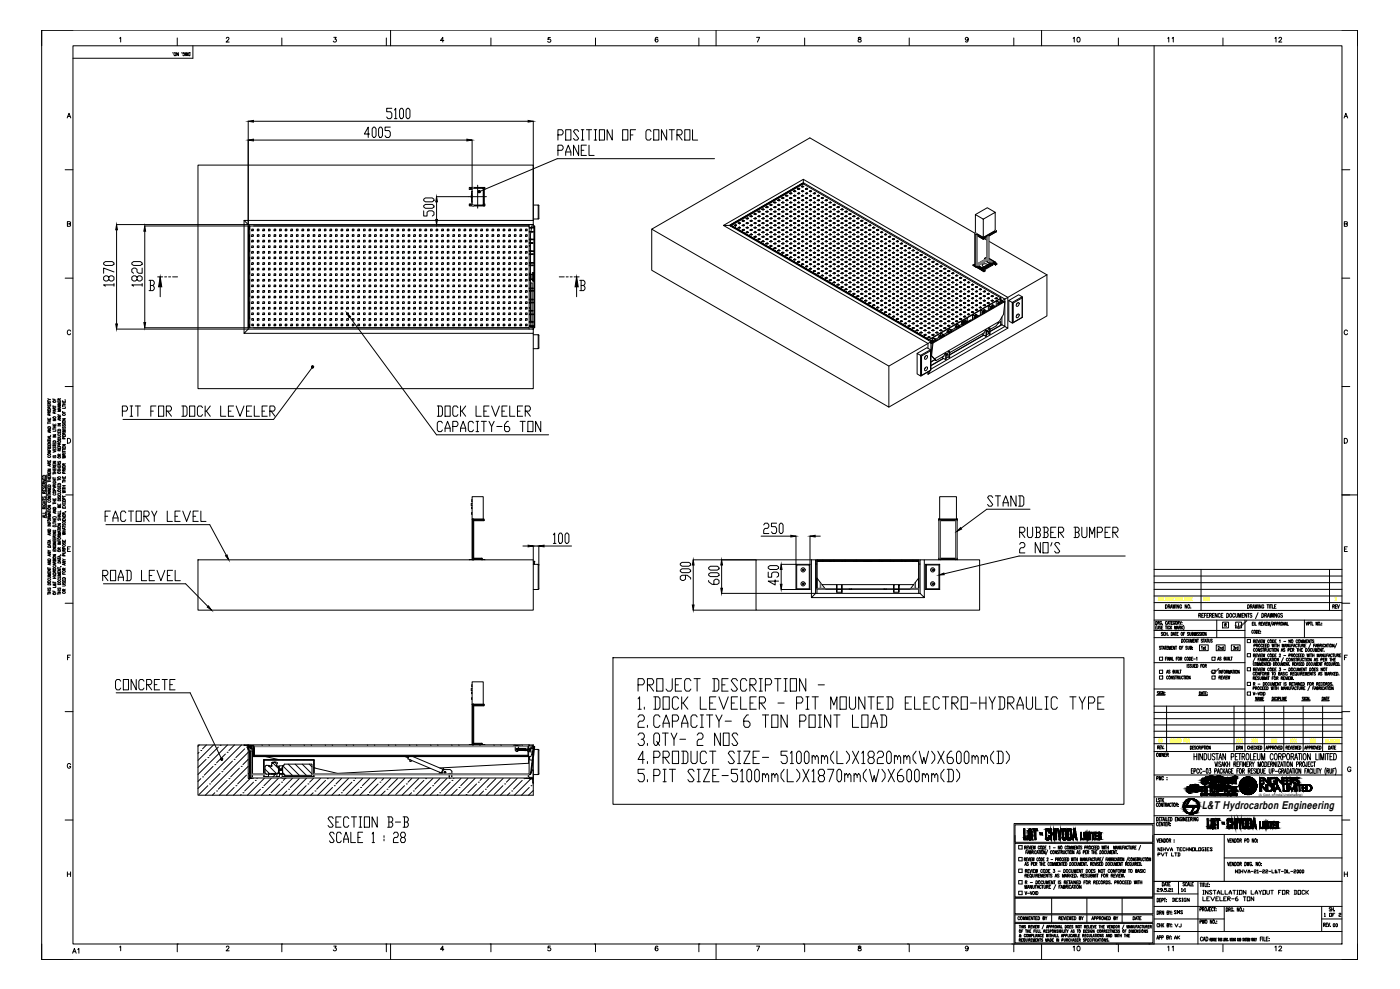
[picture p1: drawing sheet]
<svg xmlns="http://www.w3.org/2000/svg" width="841mm" height="594mm" viewBox="0 0 841 594" stroke-linecap="round" stroke-linejoin="round" font-family="sans-serif">
<defs><g id="words">
<text font-size="12.3" x="392" y="471">PIT SIZE-5100mm(L)X1870mm(W)X600mm(D)</text>
<g font-size="11.9">
<text x="382" y="416">PROJECT DESCRIPTION -</text>
<text x="392" y="427">DOCK LEVELER - PIT MOUNTED ELECTRO-HYDRAULIC TYPE</text>
<text x="392" y="438">CAPACITY- 6 TON POINT LOAD</text>
<text x="392" y="449">QTY- 2 NOS</text>
<text x="392" y="460">PRODUCT SIZE- 5100mm(L)X1820mm(W)X600mm(D)</text>
</g>
<g font-size="10.6">
<text x="334" y="85">POSITION OF CONTROL</text>
<text x="611" y="324">RUBBER BUMPER</text>
<text x="611" y="333">2 NO'S</text>
<text x="68" y="416">CONCRETE</text>
<text x="196" y="498">SECTION B-B</text>
</g>
<g font-size="10.1">
<text x="334" y="95">PANEL</text>
<text x="72" y="251">PIT FOR DOCK LEVELER</text>
<text x="261" y="251">DOCK LEVELER</text>
<text x="261" y="260">CAPACITY-6 TON</text>
<text x="592" y="305">STAND</text>
<text x="62" y="314">FACTORY LEVEL</text>
<text x="60" y="350">ROAD LEVEL</text>
<text x="197" y="507">SCALE 1 : 28</text>
</g>
<g font-size="9.7">
<text x="390" y="438" transform="rotate(-90 390 438)">2.</text>
<text x="390" y="449" transform="rotate(-90 390 449)">3.</text>
<text x="390" y="460" transform="rotate(-90 390 460)">4.</text>
<text x="390" y="471" transform="rotate(-90 390 471)">5.</text>
</g>
<text font-size="7.5" x="388" y="427" transform="rotate(-90 388 427)">1.</text>
<text font-size="7.4" x="722" y="486">L&amp;T Hydrocarbon Engineering</text>
<g font-size="6.2">
<text x="643" y="26">10</text>
<text x="700" y="26">11</text>
<text x="764" y="26">12</text>
<text x="42" y="574">A1</text>
<text x="643" y="572">10</text>
<text x="700" y="572">11</text>
<text x="764" y="572">12</text>
</g>
<text font-size="5.7" x="720" y="567">CAD</text>
<text font-size="5.3" x="799" y="367">REV</text>
<g font-size="4.9" fill="#ff0">
<text x="722" y="362">XXX</text>
<text x="695" y="447">00</text>
<text x="742" y="447">XXX</text>
<text x="751" y="447">XXX</text>
<text x="762" y="447">XXX</text>
<text x="774" y="447">XXX</text>
<text x="786" y="447">XXX</text>
</g>
<g font-size="4.9">
<text x="731" y="391">2nd</text>
<text x="742" y="451">DRN</text>
<text x="741" y="526">NIHVA-21-22-L&amp;T-DL-2000</text>
<text x="703" y="543">DESIGN</text>
<text x="704" y="550">SMS</text>
<text x="794" y="552">1 OF 2</text>
<text x="800" y="558">00</text>
<text x="704" y="558">VJ</text>
<text x="704" y="565">AK</text>
</g>
<text font-size="2" x="756" y="478">(A Govt. of India Undertaking)</text>
</g></defs>
<!-- layer: Paper_text -->
<g fill="none" stroke="#ff0" stroke-width=".6">
<path d="M696 359l1 2M697 359l-1 2M697 359l1 2M698 359l-1 2M698 359l1 2M699 359l-1 2M700 359l1 2M701 359l-1 2M701 359l1 2M702 359l-1 2M703 359l1 2M704 359l-1 2"/>
<path d="M704 359l1 2M705 359l-1 2M706 359l1 2M707 359l-1 2M707 359l1 2M708 359l-1 2M708 359l1 2M709 359l-1 2M710 359v2M711 359l1 2M712 359l-1 2M713 359l1 2"/>
<path d="M714 359l-1 2M714 359l1 2M715 359l-1 2M715 359l1 2M716 359l-1 2M802 359l1 2M803 359l-1 2M700 361h.1M705 361h.1M711 361h.1M703 444v2M704 444h-1l1 1v1h-1"/>
<path d="M706 444h-1l1 1-1 1M706 444v2l1-2M707 445h1M708 444h-1v2h1M709 444v1v1zM711 445h1M712 444h-1v2M714 445l1-1h-1v2M714 445l1 1M796 444l1 2M797 444l-1 2M797 444l1 2"/>
<path d="M798 444l-1 2M799 446h.1M799 444l1 2M800 444l-1 2M801 444v2M802 446h.1M802 444l1 2M803 444l-1 2M804 444l1 2M805 444l-1 2"/>
<circle cx="713" cy="445" r=".8"/>
</g>
<path d="M742 376l2 1 5-4-5 5zM727 403l2 1 3-2-3 3z" fill="none" stroke="#f00" stroke-width=".6"/>
<!-- layer: Paper_border -->
<g fill="none" stroke="#000" stroke-width=".6">
<path d="M44 18h-19v10M235 18v10M430 18v10M626 18v10M806 18h10v10M44 28h762v539h-762zM72 23v-1v3M104 32h.1M106 23v4M107 32v1l-1-1v1M109 32h.1M110 32h1v1h-1"/>
<path d="M111 33l1-1v1v-1l1 1M113 32h1v1a1 1 0 0 1-1 0 1 1 0 0 1 0-1zM116 28v7h-72M136 23v-1l2 1-2 2h2M169 23v4M201 22h1l-1 2a.9 .9 0 0 1 1 1 1 1 0 0 1-2 0M232 23v4M267 24h-2l1-2v3M295 23v4M331 23h-2v1a1 1 0 0 1 2 0 1 1 0 0 1 0 1 1 1 0 0 1-2 0M358 23v4M395 23a1.3 1.3 0 0 0-1 1 1.3 1.3 0 0 0 1 1 .9 .9 0 0 0 0-1 .9 .9 0 0 0-1 0"/>
<path d="M420 23v5M454 22h2l-1 3M483 23v4M516 23l1 1a1 1 0 0 1-1 1 1 1 0 0 1-1-1l2-1zM546 23v4M582 23a1.1 1.1 0 0 1-2 1 .9 .9 0 0 1 0-1 1 1 0 0 1 2 0l-1 2h-1M609 23v4M672 23v4M693 28v539M735 23v4M40 71l1-3 2 3M41 70h1"/>
<path d="M807 71l1-3 2 3M808 70h1M39 102h5M806 102h5M40 134h2v-1h-2v3h2v-2M808 134h1v-1h-1v3h1v-2M39 167h5M806 167h5M42 199a1.1 1.1 0 0 0-1-1 1.1 1.1 0 0 0-1 2 1 1 0 0 0 1 1 1 1 0 0 0 1-1M810 199a1.1 1.1 0 0 0-2-1 1 1 0 0 0-1 1v1a1 1 0 0 0 1 1 1.1 1.1 0 0 0 2-1M29 239l1 1M30 240h-1"/>
<path d="M32 239v1h2M33 240h.1M36 239v1M39 232h5M806 232h5M29 258h1l-1 1h1M29 251v1h1v-1M29 243v1h1v-1M29 241h.1M29 254v1M29 254h1M29 253h1"/>
<path d="M29 252h1M29 241h1M29 256h1v1h-1zM30 248l-1-1v1h1M30 243l-1-1v1h1M30 243v1M30 251v1M30 252v1M30 249h-1h1M30 245v-1h-1v1h1M30 259v1M30 259h-1l1 1"/>
<path d="M30 247v1M30 242h.1M32 255v1h2v-1M32 252h2l-2 1h2M32 244v1M32 257v1M32 258h2M32 257h2M32 256h2M32 244h2M33 246l-1-1v1h2M33 255v1"/>
<path d="M33 256v1M33 248v-1h-1v1h2M33 246v1M34 258v1h-2M34 246l-2 1h2M34 245h-1M35 259v1h1v-1M35 254h1l-1 1h1M35 250h1l-1 1h1M35 243h1l-1 1h1M35 242h1l-1 1h1M35 241v1h1v-1"/>
<path d="M35 256h1M35 249h1M35 258h1v1h-1zM36 240h-1h1M36 241v1M36 259v1M36 245v1M36 252h.1M36 252h-1l1 1M36 249l-1 1M36 246h-1l1 1h-1h1M36 245h-1l1 1"/>
<path d="M38 251h1l-1 1h1M38 247v1h1M38 241v1h1v-1M38 258h1M38 243v1M38 254h1M38 244h1M38 243h1M38 242h1M38 256v1l1-1v1M38 255v1l1-1v1M38 241v1"/>
<path d="M38 242v1M38 247v1M39 240h.1M39 258h-1l1 1h-1h1M39 245h-1M39 260h-1M29 277h1M29 271h1l-1 1h1M29 270v1h1M29 267v1h1v-1M29 265h1l-1 1h1M29 264v1"/>
<path d="M29 269h1M29 265h1M29 264h1M29 268h1v1h-1zM29 274v1l1-1M30 279l-1-1v1h1M30 267v1M30 270v1M30 277h.1M30 263h.1M30 279v1M30 279l-1 1h1"/>
<path d="M30 262l-1 1 1 1M30 261v1h-1M30 278h.1M32 279v1h2v-1M32 277h2l-2 1h2M32 271h2l-2 1M32 270h2M32 266v1h2v-1M32 261h2l-2 1h2M32 267v1M32 278h2M32 275h2"/>
<path d="M32 268h2M32 263h2M32 265h1l1 1h-2zM32 274h1v1M32 268v1l1-1v1M33 266v1M33 270h.1M33 279v1M35 280v1h1v-1M35 269h1M35 262h1l-1 1M35 263h1v1h-1z"/>
<path d="M35 277v1l1-1v1M35 260v1h1v-1M36 279l-1-1v1h1M36 274l-1-1v1h1M36 271l-1-1v1h1M36 267l-1-1v1h1M36 269h.1M36 280v1M36 268v-1h-1v1h1M36 278v1M36 273h.1M36 270h.1"/>
<path d="M36 266h.1M38 274h1l-1 1h1h-1M38 268v1h1v-1M38 267h1l-1 1h1M38 261v1h1v-1M38 270v2M38 272h1M38 271h1M38 270h1M38 279h1M38 273h1M38 261v-1v1h1"/>
<path d="M38 262h.1M38 269h.1M38 264v-1v1h1M39 278l-1 1M39 272l-1 1M41 263a1.5 1.5 0 0 1 1 2 1.5 1.5 0 0 1-1 1zM808 263a1.5 1.5 0 0 1 2 2 1.5 1.5 0 0 1-2 1zM26 294v1h1v-1M26 291v1h1v-1M26 288l1 1h-1M26 287v1h1v-1M26 300v1"/>
<path d="M26 286a1 1 0 0 1 1 0 1 1 0 0 1 0 1h-1zM26 298v1l1-1v1M26 293v1l1-1v1M26 296v-1v1h1M26 291v-1v1h1M26 287v1M26 291v1M26 294v1M27 295l-1 1M27 290h-1M28 285v26M29 298h1l-1 1h1"/>
<path d="M29 294h1l-1 1h1M29 293h1M29 286v1h1v-1M29 284h1M29 282h1l-1 1h1M29 297h1M29 289v1M29 297v1M29 295h1M29 289h1M29 288h1M29 287h1"/>
<path d="M29 283h1M29 291h1v1h-1zM30 286l-1-1v1h1M30 284h.1M30 286v1M30 287v1M30 293h.1M30 296h.1M30 296h-1l1 1M30 285h.1M32 299v1h2v-1M32 282h2"/>
<path d="M32 284v1M32 287v1M32 292l1 1M32 291h2M32 289h2M32 288h2M32 287h2M32 285h2M32 284h2M32 283h2M32 296v1h2l-1-1M32 289v1h2h-1"/>
<path d="M33 292v-1h-1v1h2M33 281v-1h-1v1h2M33 282h.1M33 283v1M33 288v1M33 300h.1M33 295v-1h-1v1h2M34 293h-2M34 291l-1 1M34 280l-1 1M35 292h1M35 282v1"/>
<path d="M35 288v1M35 299h1M35 288h1M35 283h1M35 282h1M35 281h1M35 291l1-1v1h-1zM35 298v1l1-1v1M35 293v1l1-1v1M35 297v1l1-1M36 281v1M36 292h.1"/>
<path d="M36 296h-1M38 295h1h-1l1 1h-1M38 286v1h1v-1M38 289v1M38 293v1M38 298v1M38 298h1M38 294h1M38 293h1M38 292h1M38 289h1M38 288h1"/>
<path d="M38 281h1M38 283v-1v1h1M38 287h.1M38 288v1M38 292v1M38 300v-1v1h1M38 284v-1v1h1M39 282h-1M39 297h5M806 297h10M26 304h1M26 302h1"/>
<path d="M26 301h1M26 300h1M26 302v1h1M26 306v-1v1h1M26 301v1M27 310v1M27 310h-1l1 1M27 309v1h-1M27 307v1h-1M27 305h-1M29 319h1l-1 1h1M29 315h1h-1h1"/>
<path d="M29 313v1h1M29 304h1h-1h1M29 307v1M29 316h1M29 307h1M29 306h1M29 318h1v1h-1zM29 301v1l1-1M30 311h-1h1M30 314h.1M30 308v1M30 309h-1l1 1h-1h1"/>
<path d="M30 308h-1l1 1M30 311h.1M32 316h1h1M32 311l1-1 1 1M32 320h2l-2 1h2M32 311v1h2v-1M32 306h2l-2 1h2M32 302v1M32 314v1M32 314h2M32 313h2M32 312h2"/>
<path d="M32 302h2M32 301h2M32 305h1l1 1h-2zM32 319h2h-1M33 301v1M33 311v1M33 312v1M33 308h.1M34 315h-2M34 307l-2 1h2M35 315h1h-1h1M35 303v1h1v-1"/>
<path d="M35 318v1M35 318h1M35 317h1M35 311h1M35 310h1M35 300h1v1h-1zM35 312v1l1-1v1M36 304v1h-1v-1l1 1M36 303v1M36 310v1M36 309v1M36 319v1"/>
<path d="M36 319h-1l1 1M36 309h-1l1 1M36 308v1h-1M36 307v1h-1M38 320h1h-1l1 1h-1M38 312v1h1v-1M38 311h1l-1 1M38 309v1h1v-1M38 304v1h1v-1M38 300v1h1v-1M38 319h1M38 318h1"/>
<path d="M38 316h1M38 316v1M38 303l1 1M38 315v1l1-1v1M38 302v1l1-1M38 309v-1v1h1M38 301h.1M38 305h.1M38 310h.1M38 312v1M38 318v1M39 317v1"/>
<path d="M39 307h1M39 317l-1 1h1M39 308h-1M39 303l-1 1M29 337h1l-1 1h1M29 332h1l-1 1h1M29 326h.1M29 330l1 1M29 326h1M29 336h1v1h-1zM29 328h1v1h-1zM30 321h.1"/>
<path d="M30 325h.1M30 327h.1M30 333v1M30 339h.1M30 338l-1 1h1M30 333l-1 1h1M30 331h-1M30 327h-1l1 1M30 324l-1 1h1M30 320l-1 1 1 1M32 333h2l-2 1h2M32 330v1h2v-1"/>
<path d="M32 329h2l-2 1h2M32 326h2l-2 1h2M32 324v1h2v-1M32 323v1h2v-1M32 327h2M32 321h2M32 340v1l2-1h-1M32 328h1M33 338l-1-1v1h2M33 336h1v1h-2v-1l1 1M33 323v-1h-1v1h2M33 323v1"/>
<path d="M33 325h.1M33 331h.1M33 339h.1M34 339h-2l2 1M34 337l-1 1M34 322h-1M35 326h1l-1 1h1M35 324v1h1M35 327h1M35 335v1M35 335h1M35 338l1-1v1h-1z"/>
<path d="M36 330l-1-1v1h1M36 322h-1h1M36 325h.1M36 334v1M36 336v1M36 333h1M36 336l-1 1h1M36 334h-1l1 1M36 320h-1l1 1h-1h1M36 329h.1M36 322h.1M38 337h1l-1 1h1"/>
<path d="M38 332h1h-1M38 324v1h1v-1M38 336h.1M38 326v1l1-1v1M38 331v-1v1h1M38 325h.1M38 334v-1v1h1M38 330v-1v1h1M39 339h.1M39 338l-1 1 1 1M39 336l-1 1M39 330l-1 1"/>
<path d="M41 330h1M42 328h-1v3h1M808 330h1M809 328h-1v3h1M29 346l1 1h-1M29 343v1h1v-1M29 342h1l-1 1h1M29 357h1M29 341v1M29 356v1M29 356h1M29 355h1"/>
<path d="M29 354h1M29 341h1M29 351l1-1v1h-1zM29 353v1l1-1v1M29 348v1l1-1M30 344h.1M30 355v1M30 345h-1h1l-1 1h1M32 355v1h2M32 350h2M32 349v1M32 347h2"/>
<path d="M32 345l1 1M32 344h1l1 1h-2zM33 351h1l-1 1-1-1h1M33 344v-1h-1v1h2M33 347h.1M33 355v1M34 352v1h-2M34 346h-2M34 343h-1M35 346l1 1h-1M35 343v1h1v-1M35 342h1l-1 1h1"/>
<path d="M35 357h1M35 356h1M35 355h1M35 354h1M35 341v1M35 356v1M35 341h1M35 351l1-1v1h-1zM35 353v1l1-1v1M35 347v1h1v-1M36 344h.1M36 355v1"/>
<path d="M36 340h1M36 345h-1h1l-1 1h1M38 351h1l-1 1M38 348v1h1v-1M38 344v1h1M38 347h1v1h-1zM38 350v1l1-1v1M38 355v-1v1h1M38 342v-1v1h1M38 344v1M38 349h.1M39 354h-1"/>
<path d="M39 341l-1 1M693 358h113M693 354h113M693 350h113M693 346h113M693 342h113M722 342v25M799 342v25M39 362h5M693 379h55M693 372h113M693 367h113"/>
<path d="M693 362h113M694 373l1 1v1h-1zM695 376l-1 1 1 2M695 376v2l1-2M696 374v-1v2M696 374v1M697 376h-1l1 1v1h-1M698 377h.1M698 374l-1-1v1v1v-1M698 375h.1M699 376h-1v2h1M700 376h1"/>
<path d="M700 363a1.1 1.1 0 0 1 1 1 1.1 1.1 0 0 1-1 1zM700 380v2M701 376v2M701 374v-1l-1 1v1h1M701 380v2M701 375l1-2v2M701 374h1M702 364h1v-1h-1v2M702 364l1 1M702 373h1M703 376h-1v1v1l1-1M703 373v2"/>
<path d="M703 376v2M703 365l1-2v2M703 365h1M703 377l1 1M704 380v2zM704 374h.1M704 376l-1 1M704 373v2M705 363v2v-2l1 2v-2M706 374l-1-1v2v-1M706 378v-2v2l1-2v2M706 380h1"/>
<path d="M706 380v2M706 363v2M707 378l1-2v2M707 377h1M707 374h1v-1h-1v2M708 380h-1v2h1M708 374v1M708 363v2l-1-2v2M708 377h1v-1h-1v2M709 373v2M709 377v1M710 376v2"/>
<path d="M710 373l-1 1M710 364l-1-1v1v1h1h-1M710 374h.1M710 375h.1M710 377l1 1M711 376l-1 1M711 376v1v2M712 380h-1v2M713 363v2l-1-2v2M715 380v2v-2M715 365h.1M719 380v2"/>
<path d="M720 370l1-1-1-1v3M721 370v1M722 380v2M722 370h1M723 368h-1v3h1M724 370h.1M725 380v2l-1-2v2M725 368h-1v3M725 370h1M726 368h-1v3h1M727 370l1-1-1-1v3M727 370l1 1"/>
<path d="M728 370h1M729 368h-1v3h1M731 372v11M731 368v3l-1-3v3M733 369a.7 .7 0 0 0-1-1 .7 .7 0 0 0 0 1v1a.7 .7 0 0 0 0 1 .7 .7 0 0 0 1-1M734 370h.1M734 374h4v3h-4zM735 368h-1v3h1M736 375h1l-1-1v2M736 375l1 1M737 368a1.2 1.2 0 0 1 1 2 1.2 1.2 0 0 1-1 1zM739 369h1v1a.7 .7 0 0 1-1 1 .7 .7 0 0 1 0-1z"/>
<path d="M742 369a.7 .7 0 0 0-1-1 .7 .7 0 0 0-1 1v1a.7 .7 0 0 0 1 1 .7 .7 0 0 0 1-1M742 374h4v3h-4zM742 368l1 3v-1l1-2M744 374v2M744 371v-3l1 3 1-3v3M746 370h1M747 368h-1v3h1M748 372v79M749 368v3l-1-3v3M749 368h2M750 363a1.1 1.1 0 0 1 1 1 1.1 1.1 0 0 1-1 1zM750 368v3"/>
<path d="M751 364h1v-1h-1v2M752 364v1M752 369h-1l1 1a.6 .6 0 0 1 0 1 .7 .7 0 0 1-1-1M752 375h1M752 365l1-2 1 2M753 365h.1M753 379h-1v1h1M753 374h-1v2h1M753 374v2M754 363v2l1-2v2v-2M754 374v2h1M755 379h1l-1 1z"/>
<path d="M756 368l-2 4M756 363v2M756 379h1M756 375h1v-1h-1v2M757 375v1M757 379h-1v1h1M757 379h.1M758 363v2l-2-2v2M758 375h.1M758 368a1.2 1.2 0 0 1 1 2 1.2 1.2 0 0 1-1 1zM759 364v-1l-1 1 1 1M760 374l-1 2v-2h-1v2h1"/>
<path d="M760 370l1-1-1-1v3M760 374v2M760 370l1 1M760 375h1M761 363h1M761 374h-1v2h1M761 371l1-3 1 3M762 374v2v-2v2l1-2M762 370h.1M762 363v2M763 363v2M763 368v3l1-3v3l1-3"/>
<path d="M763 363h1M764 373l-1 3M764 363v2h1M764 376l1-2v2M765 375h.1M765 368v3M766 364h.1M766 375v-1v2M767 363h-1v2h1M767 368v3l-1-3v3M767 375h1v-1h-1v2M768 375h1v-1h-1v2"/>
<path d="M769 369a.7 .7 0 0 0-1-1 .6 .6 0 0 0 0 1v1a.7 .7 0 0 0 0 1 .7 .7 0 0 0 1-1h-1M769 375v1M770 369h-1l1 1a.6 .6 0 0 1 0 1 .7 .7 0 0 1-1-1M771 374v2l1-2M772 376v-2l1 2M772 375h1M773 374v2h1M784 372v11M785 374v2l1-2M786 375h1v-1h-1v2M787 374h1M787 374v2"/>
<path d="M788 374v2h1M791 374v2v-2v2M793 375h.1M794 374h.1M794 375h.1M806 362h5M41 395h1M42 394h-1v2M693 383h113M693 398h55M697 395h1v2h-1zM697 388v2h-1"/>
<path d="M698 388h1M698 388v2M699 380h-1v2v-1M699 390v-2l1 2M699 389h.1M700 388h1M700 380h-1v1v1l1-1M700 396h1M700 388v2M700 381h1M701 395h-1v2M701 389h.1"/>
<path d="M701 395v2M702 382h.1M702 388h-1v2h1M702 390v-2l1 2v-2v2M703 395v2l-1-2v2M703 397v-2l1 2M703 396h1M704 389h.1M704 395v2h1M704 388v2M705 382v-2l1 2M705 381h.1"/>
<path d="M706 388v2l-1-2v2M706 388h1M706 388v2M707 396h.1M707 381h1M707 395v2M709 396l1-1h-1v2M710 396v1M710 384l1 1-1 1zM710 389h.1M711 388h-1v2M711 381h.1"/>
<path d="M713 395h-1v2l1-1M713 399v2M713 388h-1l1 2h-1M713 384l-1 1 1 1v-1M714 388v2v-2M714 384v2l1-2M714 380h-1l1 1h-1M714 395h1v2h-1zM714 399v2M715 389h1v-1h-1v2h1v-1M715 386v-2l1 2v-2v2M716 399h-1l1 1-1 1"/>
<path d="M716 396h.1M716 381h1v-1h-1v2h1v-1M716 399l1 2v-2M716 389h.1M716 390h.1M717 395h-1v2h1M717 385h.1M717 396h1M717 382v-2l1 2v-2v2M718 400h.1M718 384h-1v2h1M718 399v2"/>
<path d="M719 395v2M719 399l1 1-1 1zM719 384v2l-1-2v2M719 384h1M720 384v2M720 380h-1l1 1h-1M721 387h5v4h-5zM721 400h1M721 380h-1l1 2-1-1M722 389v-1v2M722 399h-1v2M722 384v1v1"/>
<path d="M723 384h1M723 384v2M724 389h-1v1M724 386v-2l1 2M724 400h1v-1h-1v2M724 389h.1M724 385h1M724 388v2M724 400l1 1M725 384h1M725 384v2M726 384v2l1-2"/>
<path d="M728 395h2v2h-2zM728 384h-1l1 1-1 1M731 397l1-2v2M732 396h.1M734 395h-1l1 1h-1M735 396h1v-1h-1v2l1-1M737 395v2l1-2M738 395v2M739 395v2M739 395h1M740 387h5v4h-5zM740 395v2"/>
<path d="M741 388h1l-1 1 1 1h-1M742 389v1M743 389h-1M744 389h-1v1h1M744 388v2M749 384h2v2h-2zM749 393h2v2h-2zM753 385l1-1h-1v2M753 394l1-1h-1v2M753 388h1v-1h-1v2M753 385l1 1M753 394l1 1"/>
<path d="M754 398h-1v1v1l1-1M754 390h-1v1h1M754 395l-1 3M754 385h1M754 394h1M755 388l1-1h-1v2M755 388l1 1M755 384h-1v2h1M755 393h-1v2h1M755 400v-2l1 2v-2v2M755 384l1 2v-2M755 393l1 2v-2"/>
<path d="M756 396h.1M757 395h-1v2M757 390v1l-1-1v1M757 397v-2l1 2M757 400v-2v2l1-2v2M757 384v2M757 393v2M757 397h1M757 380h.1M757 385h1M757 394h1M758 390h-1l1 1h-1"/>
<path d="M758 396h1l-1-1v2h1v-1M758 399h1M758 384h-1v2h1M758 393h-1v2h1M758 390h1M758 384l1 2v-2v2l1-2M758 387l-1 1 1 1v-1M758 393l1 2v-2v2l1-2M759 390v1M759 398h-1v2h1M759 388h.1M760 396v-1v2"/>
<path d="M760 390h1h-1v1M760 387h-1v2h1M760 396v1M760 398v2l-1-2v2M760 390l1 1M760 388h1M760 398h1M761 398v2M761 395v2M761 387h-1v2h1M761 390v1l1-1M761 387l1 1v1h-1z"/>
<path d="M761 399h1M762 398h-1v2h1M762 396v-1l-1 1 1 1M763 385l-1-1v1v1h1M763 393h-1v2l1-1M763 398v2zM763 397v-2l1 2M763 397h.1M763 390h-1l1 1M764 390h1M764 395h1M764 387v2l1-2v2v-2"/>
<path d="M764 390v1M764 395v2M764 384l1 1v1h-1zM764 393a.9 .9 0 0 1 1 1 .9 .9 0 0 1-1 1zM765 398h1l-1 2zM765 390v1M765 395v2M766 385h.1M766 387v2M766 394h.1M766 387h1M767 387v2"/>
<path d="M767 384h-1v2h1M767 393h-1v2h1M767 388h1M768 390v1l-1-1v1M768 395v2l-1-2v2M768 398l-1 1 1 1v-1M768 387v2M768 393h1l-1 2h1M769 385v-1v2M769 398v2l1-2M770 391v-1l1 1M770 391h.1"/>
<path d="M770 400v-2v2l1-2v2M770 389v-2l1 2v-2v2M771 395l-1 3M771 385h1M771 394h1M771 399h1M772 389v-2l1 2M772 390h-1l1 1h-1M772 388h1M772 398h-1v2h1M773 398v2l-1-2v2M774 398h.1"/>
<path d="M774 396l-1-1v1v1h1M774 390h1h-1v1M774 387v2l-1-2v2M774 398v2M774 394h1v-1h-1v2M775 387v2v-2M775 400h.1M775 390h1M775 384v2l-1-2v2M776 394l1-1h-1v2M776 390h-1v1h1M776 388h.1"/>
<path d="M776 394l1 1M776 390h1h-1v1M776 399h1v-1h-1v2M777 395v2l-1-2v2M777 387h-1v2M777 390v1M777 399v1M777 389l1-2v2M777 388h1M778 399h.1M778 396h-1l1 1h-1M778 395h1"/>
<path d="M778 398v2M779 398v2l1-2M779 395v2M779 390h1M779 387l-1 1 1 1v-1M779 393h-1l1 1M779 396h1l-1-1v2M779 390v1M780 385l-1-1v1v1h1M780 387h.1M780 398v2M780 394h.1"/>
<path d="M780 396v1M780 387v2M780 390h1M780 390v1M781 387v2l1-2M781 393h-1v2h1M781 395v2l1-2M781 398h-1l1 1v1l-1-1M781 390v1M781 394h1M781 386v-2l1 2 1-2v2M781 399h1"/>
<path d="M782 390h.1M782 393h-1v2h1M782 398h-1v2h1M782 388h1v-1h-1v2M782 393h1v2h-1zM783 390h-1v1h1M783 398v2zM783 388v1M783 386v-2l1 2v-2v2M783 396v-1l-1 1 1 1M784 395h.1M784 388h.1"/>
<path d="M784 395v2M784 390h1v1h-1zM785 387h-1v2h1M785 385h.1M785 395v2M785 398h1l-1 2zM785 393v2l1-2v2v-2M786 384h-1v2h1M787 384v2l-1-2v2M787 393v2M787 384h1M787 393h1"/>
<path d="M787 387l-1 2M788 384v2M788 393v2M788 395v2l-1-2v2M788 390h-1v1h1M788 398l-1 1 1 1v-1M788 394h1M789 390v1v-1M789 398v2l1-2M789 388h1M789 385l-1-1 1 2h-1M789 393v2"/>
<path d="M789 397l1-2v2M790 397h.1M790 387h-1v2M790 400v-2v2l1-2v2M790 391v-1l1 1v-1v1M790 389l1-2v2M790 388h1M791 395v-2l1 2v-2v2M791 399h1M792 388v-1v2v-1M792 390h.1M792 396h-1l1 1h-1"/>
<path d="M792 398h-1v2h1M792 390v1M793 395v-2l1 2M793 394h1M793 388h1v-1h-1v2M793 398v2l-1-2v2M793 388l1 1M794 396v-1v2M794 398h.1M794 390v1l-1-1v1M794 398v2M794 390h1"/>
<path d="M794 387v2M795 390v1M795 396h.1M795 393v2l-1-2v2M795 391h.1M795 393l1 2v-2M796 395h-1v2h1M796 387h-1v1v1l1-1M796 399h1v-1h-1v2M796 389l1-2v2M796 396h1v-1h-1v2M796 388h1"/>
<path d="M796 399l1 1M797 396v1M797 394h.1M797 399h1M797 387h1M798 387v2M798 393h-1v2M798 398h-1v2h1M798 395l1-2v2M798 394h1M799 387v2M799 399v1"/>
<path d="M799 395h1M799 395v2M799 398l1 2v-2M800 395v2M800 396h1M800 393h-1l1 2v-1M801 393h.1M801 398v2M801 395v2M801 393v2M801 399h1v-1h-1v2M801 387v2l-1-2v2"/>
<path d="M801 396h1M802 399v1M802 393v2l1-2M802 395h-1v2h1M802 399h1M803 387l-1 2M803 398h-1v2h1M803 394h1v-1h-1v2M804 398v2zM804 394v1M805 394h.1M805 400h.1"/>
<path d="M805 393v2M808 395h1M809 394h-1v2M693 414h55M695 418h5M696 416h-1l1 1h-1M697 406h1v2h-1zM697 403h1v2h-1zM697 415v2M698 416h-1v1h1M699 415v2l-1-2v2M700 416h.1"/>
<path d="M700 417h.1M701 404v-1l1 1M701 404h1M702 407l-1-1v1v1l1-1M703 403h-1l1 1h-1M704 406v2v-2v2M705 403v1v-1M706 406h-1l1 1-1 1M706 403v1l1-1M706 406h1M706 406v2M707 407h1v-1h-1v2"/>
<path d="M707 403v1M708 407v1M708 403v1h1M709 406v2v-2M709 403h1M709 403v1M711 407l-1-1v1v1l1-1M711 406h1M711 406v2M712 406v2M715 406v2l-1-2v2M720 418h5"/>
<path d="M720 416h1v1h-1zM722 417v-1l1 1M722 417h.1M723 416h1M723 416v1M724 416h.1M725 416h-1v1h1M725 416h.1M725 417h.1M728 403h2v2h-2zM728 406h2v2h-2zM732 407h1v-1h-1v2"/>
<path d="M732 403v1M733 407v1M734 407h.1M734 403v1l-1-1v1M734 404h1M734 406v2M735 406v2l1-2M735 403h-1v1M736 406v2M736 407h1M737 404v-1v1M737 404h1"/>
<path d="M737 406h-1v2h1M738 406v2v-2v2l1-2M738 404v-1l1 1v-1v1M739 404l1-1v1M740 404h.1M740 403h1M741 403v1M742 403v1M744 403v1v-1v1M749 401h2v2h-2zM749 410h2v2h-2zM749 416h2v2h-2z"/>
<path d="M753 413h1h-1v1M753 416v2l1-2M753 407h1h-1v1M753 402h1v-1h-1v2M753 411h1v-1h-1v2M753 407l1 1M753 402l1 1M753 411l1 1M754 404h-1v1h1M754 413h1h-1v1M754 417h1M754 407h1"/>
<path d="M754 402h1M755 413v1M755 407h-1v1h1M755 401h-1v2h1M755 419v2l-1-2v2M755 401l1 2v-2M756 416v2l1-2M756 411h1M756 407h-1l1 1h-1M757 404v2l-1-2v2M757 407v1l1-1M757 401v2"/>
<path d="M757 405h1M757 402h1M758 413h-1v1h1M758 404h-1v2M758 401h-1v2h1M758 407h1h-1v1h1v-1M758 420h1M758 413h1M758 401l1 2v-2v2l1-2M759 416v2M759 410l1 1-1 1zM759 416h1v2h-1z"/>
<path d="M759 419h-1v2h1M759 413h-1v1h1M760 408v-1v1l1-1v1M760 413h.1M760 405h1v-1h-1v2M760 405l1 1M761 413h-1v1h1M761 413h1l-1 1zM761 406v-2l1 2v-2v2M761 407v1M762 407h.1M762 407v1"/>
<path d="M763 402l-1-1v1v1h1M763 410h-1v1v1l1-1M763 410v2l1-2M764 413v1v-1l1 1v-1M764 404h1M764 407h1M764 419h1v2h-1zM764 401l1 1v1h-1zM764 404v2M765 412v-2v2l1-2v2M765 407h-1v1M765 413v1"/>
<path d="M766 419v2M766 413h1M766 402h.1M766 413v1M766 411h1M767 401h-1v2h1M767 407h1h-1v1M767 413h1M767 413v1M767 419h-1v2l1-1M767 410h-1v2h1M767 407l1 1"/>
<path d="M767 419v2M768 413v1M768 420h1v-1h-1v2M768 405h1v-1h-1v2l1-1M768 410v2l-1-2v2M769 401v1v1h-1M769 410h1M769 410v2M769 419v2h1M769 406l1-2v2M769 405h1M770 407h1h-1v1"/>
<path d="M770 414v-1v1l1-1v1M770 407l1 1M770 419v2M771 407h1M771 414l1-1v1M771 402h1M771 410v2M771 414h1M771 404v1v1v-1M772 419v2l-1-2v2M772 407h-1v1h1M772 404v2"/>
<path d="M772 407l1 1v-1M772 420h1M773 410h-1l1 2-1-1M773 419h-1v2h1M773 404h-1l1 1M773 413v1v-1v1M773 407v1M774 413v1l1-1M774 407h1M774 401l1 1v1h-1zM775 411v-1v2M775 407h-1v1h1"/>
<path d="M775 411l1 1M775 407v1l1-1v1v-1M775 405h1v-1h-1v2M775 413h1M776 405v1M776 411h.1M776 413h-1v1M776 414l1-1 1 1M777 414h.1M777 405h.1M777 410h-1v2h1M777 408h.1"/>
<path d="M777 410h1M777 410v2M778 404h-1v2h1M778 402l-1-1v1v1h1M778 412l1-2v2M778 411h1M778 405l1 1M779 401v2v-2M779 413h-1v1h1M779 413h1M779 404l1 2v-2M779 410v2"/>
<path d="M779 413v1M780 403v-2l1 2v-2v2M780 413l1 1v-1M781 404v2M781 410v2l-1-2v2M781 405h1v-1h-1v2M781 411h1M782 402h.1M782 413h1h-1v1M782 405v1M782 413l1 1M782 410h-1v2h1"/>
<path d="M782 401v2M783 410l1 1-1 1zM783 405h.1M783 413h1M783 419h-1l1 1v1l-1-1M784 404h-1v2h1M784 419v2M784 401v2l-1-2v2M784 413h-1v1h1M784 406v-2l1 2v-2v2M784 401h1M785 401v2"/>
<path d="M785 419h-1v2l1-1M786 411h.1M786 405h.1M786 419v2l-1-2v2M786 410v2M786 404v2M787 401l1 1-1 1zM787 412l-1 3M788 404v2l-1-2v2M788 411h1v-1h-1v2M788 404h1M789 404v2"/>
<path d="M789 411v1M789 413h.1M789 413v1M790 414v-1l1 1M790 402h.1M790 414h1M790 404h-1l1 1v1l-1-1M790 401v2M791 411h1v-1h-1v2M791 413h1h-1v1h1v-1M791 411l1 1M792 401h-1l1 1-1 1"/>
<path d="M792 406v-2l1 2M792 405h1M792 411h1M792 413h1h-1v1M793 413v1M793 410h-1v2h1M794 413v1M794 404h-1l1 1v1l-1-1M794 419h1v2h-1zM795 401v2l-1-2v2M795 410h-1v1v1l1-1M795 413h-1l1 1"/>
<path d="M795 414l1-1 1 1M796 414h.1M796 406v-2l1 2v-2v2M796 401h1M796 411h1v-1h-1v2M797 419h.1M797 413h1M797 401v2M797 411v1M797 419v2M797 413v1M797 406l1-2v2"/>
<path d="M798 405h.1M798 420h.1M798 410l1 1-1 1zM798 413v1M799 419h-1v2h1M799 405h1v-1h-1v2M799 405l1 1M800 410h-1l1 2-1-1M800 404v2M801 412h.1M801 405v1M801 413v1l-1-1v1"/>
<path d="M801 404l-1 1M802 405h.1M802 404v2M803 404a.9 .9 0 0 1 1 1 .9 .9 0 0 1-1 1zM804 405h.1M39 427h5M693 439h113M693 435h113M693 432h113M693 428h113M693 424h113M701 424v27"/>
<path d="M741 424v27M754 421h5M756 421v-2l1 2M756 420h.1M757 421v-2v2l1-2v2M760 424v27M764 421h9M771 424v27M782 421h5M783 424v27M787 420h.1M794 421h4"/>
<path d="M795 424v27M795 421l1-2v2M796 420h.1M806 427h5M42 459a1 1 0 0 0-1 0 1 1 0 0 0-1 1 1 1 0 0 0 1 1 1 1 0 0 0 1-1M693 447h113M693 451h113M693 443h113M695 449h1v-1h-1v2M696 449v1M696 452l1 2v-2v2l1-2M697 449h.1"/>
<path d="M698 448h-1v2h1M698 448v2l1-2M699 452v2l-1-2v2M699 450h.1M700 453h.1M701 452h-1v2h1M701 453h1l-1-1v2M701 453l1 1M715 448l1 1v1h-1zM716 449h1M717 448h-1v2h1M717 454h2"/>
<path d="M717 453v3M718 448v1v1M719 453v3M720 449l-1-1v1v1h1M720 453v3M720 449l1-1h-1v2M721 449v1M721 448v2M722 449h1v-1h-1v2M722 453v3l-1-3v3M723 448h1M723 453a1.9 1.9 0 0 1 2 2 1.9 1.9 0 0 1-2 1z"/>
<path d="M724 448v2M726 453v3l1-1v-2M727 448v2l-1-2v2M730 458v2l1-2M730 453a1 1 0 0 0-2 0 .9 .9 0 0 0 1 1v1a.9 .9 0 0 1 1 1 1 1 0 0 1-2 0M730 453h2M731 453v3M732 458v2M732 456l1-3 1 3M733 455h1M733 458a.6 .6 0 0 0-1 0 .7 .7 0 0 0 1 1v1h-1M734 460h1"/>
<path d="M736 458v2M736 459l1 1M736 453v3l-1-3v3M737 458l-1 2M737 458v2M737 459h2M739 458v2M740 455l1-1v-1h-1v3M741 459h1v-1h-1v2M742 459v1M742 454h1M743 459h1"/>
<path d="M744 453h-2v3h2M744 458h-1v2h1M745 459h.1M745 453v3M746 458h-1v2M746 454h2v-1h-2v3M746 458v2M747 454l1 2M748 458v2l-1-2v2M749 453a1.9 1.9 0 0 1 1 2 1.9 1.9 0 0 1-1 1l-1-1zM749 459h1M750 458h-1v2h1"/>
<path d="M750 449v-1l-1 1 1 1M751 459h1v-1h-1v2M751 449h1M751 448v2M751 453v3h2M751 459l1 1M752 448v2M752 458l1 2M752 449h1M753 448h-1v2h1M753 454h1M754 458l-1 1"/>
<path d="M754 449v-1l-1 1 1 1M755 453h-2v3h2M755 448v2M755 449l1 1M755 453v2l1 1 1-1v-2M756 448l-1 1M756 449h.1M757 448h-1v2h1M757 448l1 1v1h-1zM758 456v-3l1 3 1-3v3M758 458a1.4 1.4 0 0 1 1 1 1.4 1.4 0 0 1-1 1zM760 458a1.4 1.4 0 0 1 1 1 1.4 1.4 0 0 1-1 1z"/>
<path d="M760 450l1-2v2M761 449h.1M762 459h.1M762 449h1v-1h-1v2M763 458h-1v2h1M763 449h1v-1h-1v2M763 459h1v-1h-1v2M764 459l1 1M764 449h1v-1h-1v2M765 454l-1-1a2.1 2.1 0 0 0-1 2 2.1 2.1 0 0 0 1 1h1M765 449v1M766 453a2.1 2.1 0 0 1 1 2 2.1 2.1 0 0 1-1 1 2.9 2.9 0 0 1 0-3z"/>
<path d="M766 458v2l-1-2v2M767 448v2l1-2M767 458v2M768 458h1l-1 2h1M768 454h2v-1h-2v3M768 449h1M769 454l1 2M769 448h-1v2h1M769 448l1 1v1h-1zM770 460h.1M771 455l1-1v-1h-1v3M771 458h1"/>
<path d="M771 458v2M772 458v2M773 449v-1v2M773 449v1M773 453h1a2.1 2.1 0 0 1 1 2 2.1 2.1 0 0 1-1 1 2.9 2.9 0 0 1-1-3zM773 458h1a1.4 1.4 0 0 1 1 1 1.4 1.4 0 0 1-2 1zM774 449h.1M776 454h1v-1h-1v3M776 448l-1 2v-2h-1v2h1M776 448v2M776 458v2l-1-2v2M776 454l1 2"/>
<path d="M777 449h.1M778 448h-1v2h1M778 456l1-3 1 3M778 448v2v-2l1 2v-2M778 455h1M779 459h1v-1h-1v2M779 449h1M780 453h1M780 448h-1v2h1M781 448v1v1zM781 453v3M781 459h1v-1h-1v2"/>
<path d="M781 459l1 1M782 453v3M783 458h1v1a.8 .8 0 0 1-1 1 .8 .8 0 0 1-1-1zM783 453a1.9 1.9 0 0 1 2 2 1.9 1.9 0 0 1-2 1v-1zM784 450v-2l1 2M784 449h1M785 449h1v-1h-1v2M785 458v2h-1M786 459h1M786 449h1v-1h-1v2M787 458h-1v2h1M787 453v3l-2-3v3"/>
<path d="M788 449v-1v2M788 449l1 1M789 458a.7 .7 0 0 0-1 0 .7 .7 0 0 0-1 1 .7 .7 0 0 0 1 1 .7 .7 0 0 0 1 0M789 458h1M790 458v2M790 448l1 2v-2M790 453v3h2M792 449h.1M792 448v2M792 453v3M793 448l1 1-1 1zM793 456v-3l1 3 1-3v3"/>
<path d="M796 453v3M797 453h1M798 453v3M798 448l1 1v1h-1zM799 454h1M799 450l1-2v2M800 449h.1M800 448h1M800 453h-1v3h1M801 448v2M801 453a1.9 1.9 0 0 1 2 2 1.9 1.9 0 0 1-2 1zM802 449h.1"/>
<path d="M802 448v2M693 479h113M693 466h113M695 480v2h1M695 468l1-1v-1h-1v3M696 469v-3l1 3v-3v3M697 480h-1l1 1h-1M697 480h1M697 480v2M698 480v2M699 467l-1-1v1v2l1-1M699 480l-1 1"/>
<path d="M701 467h.1M701 468h.1M713 473h3a2 2 0 0 1 2-2 2 2 0 0 1 2 2h6h-1v3v-3h-1v3v-1a1.6 1.6 0 0 1-2 1 1.6 1.6 0 0 1-1-2 .7 .7 0 0 0 1 0 .7 .7 0 0 0 0-1l-4 1h2a1.5 1.5 0 0 1-1 2 1.5 1.5 0 0 1-2-1h2v-1a1 1 0 0 1-1 1 1.1 1.1 0 0 1-1-2h2h-2v3h-1v-3v1l-2-1v1a1.1 1.1 0 0 1 2 0 1.1 1.1 0 0 1-1 2l-2-1h2a1 1 0 0 0 0-1 1.1 1.1 0 0 0-2 1v-2h2zM715 473h.1M715 472h1h-1M715 472h1M715 472h.1M716 472h.1M716 472h-1h1M716 463h.1M717 462h-1v3h1M717 472h2l-2 1z"/>
<path d="M717 463h1v-1h-1v3M720 462h-1v1v1h1M721 477h.1M721 478h.1M722 477h.1M722 478h.1M722 477v1zM722 462h-1v1v1h1M722 477h1h-1M722 478h1h-1M722 477h1h4l-1 1v-1l-1 1 1-1h-1h-1l1 1-1-1h1h-1v1l-1-1v1v-1v1l-1-1h1zM722 468h4a2.5 2.5 0 0 1 4-1v1a2.6 2.6 0 0 1 4-1l7 1v-2h2v1h-1v1h1h-1v3v-2h-3l1 1h1a1.7 1.7 0 0 1-2 0 1.7 1.7 0 0 1-1-2l2 1v-1h-2v3h-2a1.4 1.4 0 0 1-1-2h1v-1h-2v3v-2h-2v1l1-1a1 1 0 0 1-1 1 1 1 0 0 1-1-1 1 1 0 0 1 1-1h2h-3v3h-1v-3v3h-1v-3v3h-1v-2a2 2 0 0 1-2 2l-1-2h1v1a1 1 0 0 0 1 0 1 1 0 0 0 0-1l-1-1h2h-3v1l-2-1v1a1 1 0 0 1 2 0 1.1 1.1 0 0 1-1 2v1l-2-2h2a1.1 1.1 0 0 0 0-1 1.1 1.1 0 0 0-2 1v-2h2z"/>
<path d="M722 477h1M722 478h1M722 473h2l-1 2a1.3 1.3 0 0 1-2-1h1zM722 463h2M724 467h1h-1M724 467h1M725 467h-1h1M725 467h-1M725 462a1.4 1.4 0 0 1 1 1 1.4 1.4 0 0 1-1 1zM726 467h3l-3 1zM726 462h1v1a.8 .8 0 0 1 0 1 .8 .8 0 0 1-1 0M727 472l1-1a2.6 2.6 0 0 1 4 2 1.3 1.3 0 0 1 0-2 1.3 1.3 0 0 1 1 0h3v2h2l-1-1h1l1 1h4l-1 1h-1a.9 .9 0 0 1 1 0 .9 .9 0 0 1 1 1l-2 1-1-1a1.1 1.1 0 0 0 1 1 1.1 1.1 0 0 0 1-1l-1-1a.9 .9 0 0 1-1 1 .9 .9 0 0 1 0-1 .9 .9 0 0 1 1-1h1h-3v1a1.3 1.3 0 0 0-2-1 1.3 1.3 0 0 0 0 2 1.3 1.3 0 0 0 2 0 1.5 1.5 0 0 1-2 1 1.5 1.5 0 0 1 0-2 1.5 1.5 0 0 1 2-1h-3v3h-1v-2h-1a1 1 0 0 1 0 1 1 1 0 0 1-1 0 1 1 0 0 1 0-1h1v-1h-2v3v-3h-1v3v-2l-1-1-1 1v-1a1.1 1.1 0 0 0-1 2 1.1 1.1 0 0 0 1 0h1a1.3 1.3 0 0 1-2 0 1.3 1.3 0 0 1 0-1 1.3 1.3 0 0 1 2-1h1h-3v3h-1v-3z"/>
<path d="M727 477h7h-3M727 477h7h-7M727 477h7h-1l1 1-1-1h-1v1v-1h-1h1v1v-1h-1v1h-1l1-1h-1v1l-1-1h1h-1v1l-1-1v1l-1-1h1zM727 477h2M727 477h1M727 478h1M728 472a2.4 2.4 0 0 1 3 0l-3 1zM728 478h.1M728 477h-1M728 477h.1M728 477h1zM728 477h1"/>
<path d="M729 478h.1M729 477h.1M729 477h2M729 478h1M730 463h1v-1h-1v3M730 478h.1M730 477h.1M730 477h-1M730 467h.1M730 477h1M730 478h1M731 478h1"/>
<path d="M731 477h1M731 477v1zM731 467h2h1l-3 1zM731 477h3M731 477h.1M731 465l1-3 1 3M731 464h1M732 477h.1M732 478h.1M732 472l3-1 1 1-4 1zM733 477h1M733 478h.1"/>
<path d="M733 478h1M733 474h1v1h-1zM733 477h.1M734 460v-2l1 2M734 462h-1v1v1h1M734 477h1M734 478h2M734 477h3h-3M734 477h3l-1 1v-1h-1h1v1v-1h-1v1h-1l1-1zM734 473h1v1h-1zM734 477h3M734 477h2"/>
<path d="M734 478h1M735 477v1zM735 477h-1M735 462v3M735 477h.1M735 478h.1M735 463l1 2M736 478h.1M736 477h.1M736 462l-1 2M736 465l1-3 1 3M736 468h2v2a1.5 1.5 0 0 1-3 0 1.1 1.1 0 0 0 1-1 1.1 1.1 0 0 0 0-1z"/>
<path d="M736 464h1M737 478h1M737 478h.1M737 477h5h-5M737 477h5v1v-1l-1 1v-1h-1l1 1-1-1v1h-1v-1h1h-1v1l-1-1v1h-1h1v-1zM737 477h5M738 477h.1M738 478h.1M738 478h1M738 477l1 1zM739 477h.1M739 478h.1"/>
<path d="M739 462h-1v3l1-1v-1M739 477h2M739 478h1M739 477l1 1zM739 478h1zM740 478h-1M740 463h.1M740 478h.1M740 477h.1M741 477h.1M741 478h-1M741 462h-1v3h1"/>
<path d="M741 478h.1M741 468h1v1h-1zM741 477h1M741 478h1M742 477h.1M742 466h.1M742 478h.1M742 477h-1M743 477h.1M743 478h.1M743 477v1M743 463h1"/>
<path d="M744 462h-1v3M745 462l1 1-1 2-1-2zM745 470v4M746 474h8a5 5 0 0 1-8 0zM746 463h1v-1h-1v3M746 469a5 5 0 0 1 8 1h-8zM747 463l1 2M750 463h1v-1h-1v3M750 463l1 2M752 463h.1M753 462h-1v3h1M754 462a.6 .6 0 0 0-1 0 .6 .6 0 0 0 0 1h1a.7 .7 0 0 1 0 1 .7 .7 0 0 1-1 0"/>
<path d="M755 462v3M756 462a1.4 1.4 0 0 1 1 1 1.4 1.4 0 0 1-1 2zM756 460v-2l1 2v-2v2M757 472v3zM757 467h2h-2v2h1h-1v2h2h-2zM757 462l1 3v-1v-2M758 471l2 3v-3h1v4l-3-3v3zM759 467l3 3v-3v4l-3-3v3zM759 463h1M760 462h-1v3h1M761 472h2a1.9 1.9 0 0 1 2 1 1.9 1.9 0 0 1-2 2h-2zM762 472h1h1v2l-1 1h-1z"/>
<path d="M762 462l1 3 1-1v-2M763 468l1-1 2 1a1.7 1.7 0 0 0-3 1 1.7 1.7 0 0 0 2 2v-2h1v2a2.1 2.1 0 0 1-3 0 2.1 2.1 0 0 1 0-3zM764 463h1v-1h-1v3M765 472v3zM766 463h2M766 467h1v4h-1zM767 467l3 3v-3v4l-3-3v3zM767 472l2 3-1-1h-1l-1 1zM767 472l1 2h-1zM769 460l1-2 1 2M769 462h-1l1 3v-1v-1M770 463h1v-1h-1v3"/>
<path d="M771 463v2M771 467h2h-2v2h1h-1v2h2h-2zM771 471v4h2h-2zM771 465l1-3 1 3M772 464h1M773 467h2h-2v2h2h-2v2h2h-2zM773 472h1v3h-1zM773 462a1.4 1.4 0 0 1 1 1 1.4 1.4 0 0 1-1 2zM774 472l2 2 2-2v3v-2l-2 2-1-2-1 2zM775 465v-3l1 3M775 464h1M775 467h2v1v1l1 2h-1l-1-2v2h-1z"/>
<path d="M776 467l1 1v1h-1zM776 462h1M777 462v3M778 462v3M778 467h1l1 1a.7 .7 0 0 0-1-1 .7 .7 0 0 0 0 1 1.3 1.3 0 0 1 1 2 1.3 1.3 0 0 1-2 0 .8 .8 0 0 0 1 1 .8 .8 0 0 0 1-1l-2-1zM779 472v3zM779 462l1 1-1 2-1-2zM779 471h3l-1 1v3h-1v-3zM781 462v3l-1-3v3M782 471h2l-1 1v1h1h-1v2h1h-2zM784 463h1M784 472h3a1.9 1.9 0 0 1 1 1 1.9 1.9 0 0 1-2 2h-2z"/>
<path d="M784 472h1M784 473h1M784 474h1M784 475h1M785 462h-1v3M785 472h2v2v1h-2zM785 465l1-3v3M785 464h1M786 472h1M787 475h-3h3M787 472h-3h3M787 472h1"/>
<path d="M787 475h-1M787 473h1M787 474h1M787 475h.1M788 475h-1M788 474h-1M788 462h-1v1v1h1M788 473h-1M789 462v3M789 462v3h1M791 462v3M791 462h1"/>
<path d="M792 462v3M792 462l1 3M794 462l-1 1M797 461l-1 2 1 2M797 463h1v-1h-1v3M798 463v2M799 462v3l1-1v-2M801 463h.1M802 462h-1v3M802 461l1 2-1 2M812 461a1.1 1.1 0 0 0-2 0 1.1 1.1 0 0 0 0 1 1.1 1.1 0 0 0 1 2 1.1 1.1 0 0 0 1-2h-1M39 493h5"/>
<path d="M615 498h1v5h1v1h-2zM619 498a1.4 1.4 0 0 1 1 1 1.4 1.4 0 0 1-2 2v-2zM619 499v1zM621 498h2v1h-1v5v-5h-1zM629 499h1v1h1l-1-2h-2v3h1v-2M631 498h1v2h1v-2h1v6h-1v-3h-1v3h-1zM634 498h1v6h-1zM635 498h1v3l1-3h1l-1 6h-1zM640 499h-1v2h-1v-2l1-1h2v3h-1M640 499v2M641 498h2l1 3h-1v-2h-1v2h-1zM645 499h1l-1 3h-1z"/>
<path d="M645 498h1v1h-1zM646 498l1 4h-1zM649 500h1l-1 4zM651 500l1 4zM652 500l1 4h-1zM652 500h1v1zM653 500v4zM654 500l-1 4zM654 500v1zM654 500v4zM654 500v1v3zM655 500v4z"/>
<path d="M656 500h1v1h-1zM658 500h1v1h-1zM660 500h1v4h-1zM693 495h-84v72M693 490h113M695 491a1.1 1.1 0 0 1 1 1 1.1 1.1 0 0 1-1 1zM696 483l-1-1v1v1h1M696 494h-1v1v1h1M696 495h1M696 492h1M697 494h-1v2h1M697 491h-1v2h1"/>
<path d="M697 491h1M698 491v2M698 482v2v-2v2M699 493v-2l1 2M699 480v2M699 494v2l-1-2v2M699 492h.1M699 482h1M699 494h1M699 482v2M699 494v2M700 483h1l-1-1v2"/>
<path d="M700 491v2M700 495h1M700 483l1 1M701 491v2M701 494h-1v2h1M701 484l1-2v2M701 484h1M702 495l1-1h-1v2M702 492h.1M702 495l1 1M703 491h-1v2h1M703 496h.1"/>
<path d="M703 491a1.1 1.1 0 0 1 1 1 1.1 1.1 0 0 1-1 1zM703 495h.1M703 483v-1l-1 1 1 1M704 482h1M704 482v2M706 492h1M706 483h1l-1-1v2M707 483v1M707 491h-1v2h1M708 483h.1M708 484h.1M708 491v2l-1-2v2"/>
<path d="M710 492v-1h-1v2h1v-1M710 491v2M712 491v2l-1-2v2M713 492h.1M713 482l1-2-2 5h3l1-1h-3l2-4a4 4 0 0 1 5 4 4 4 0 0 1-4 5l2-4h1l1-1h-4v1h1l-2 4a4 4 0 0 1-2-7zM713 491v2M714 492h.1M715 491h-1v2h1M715 492h1v-1h-1v2M716 492v1M717 491v2M718 491v2l-1-2v2"/>
<path d="M720 492l-1-1v2h1l-1-1M725 492h1v5h1v1h-2zM725 498h1M728 492a1.1 1.1 0 0 1 2 0 1.1 1.1 0 0 1-1 2 1.6 1.6 0 0 1-1-2zM728 494l1 1a.9 .9 0 0 0-1 1 .9 .9 0 0 0 1 1v1a1.7 1.7 0 0 1-1-2 1.7 1.7 0 0 1 0-1zM728 494h1v1zM729 493v1zM729 494l1 4-1-1v-2zM729 496h.1M730 495v1zM730 498h.1M730 492h3v1h-1v5h-1v-5h-1z"/>
<path d="M734 494h2v1h-2zM737 495h1v2l2-1-1 2-2-1zM737 492h2l1 2-2-1v2h-1zM740 494h.1M740 492h1v2h1v-2v6v-3h-1v3h-1zM743 492v6zM744 492l1 2 1-2-1 6zM745 495h.1M745 498h.1M747 495v2h1v-2h1v3l-2-1zM747 492h2v3h-1v-2h-1v2zM749 492h3v3h-1v-2h-1v2h-1z"/>
<path d="M749 495h1v2h1v-2h1l-1 3h-2zM751 495h.1M752 497h1v1h-1zM752 495h1v2h-1zM753 493v2h-1zM753 495h1v2h-1zM753 492h1l-1 1zM754 492v3zM754 495l1 2h-1zM754 497h1v1h-1zM757 494v4zM757 497h1v1h-1z"/>
<path d="M759 494v4zM760 494v4zM760 494h.1M760 497l1 1zM761 494v4zM761 494h.1M762 494v4zM763 494h1h-1zM763 494l1 4zM765 494h1h-1zM765 494v4zM765 495h1v1h-1z"/>
<path d="M765 497h1v1h-1zM767 494l1 1-1 2zM768 494h-1v4l1-1v-3M806 493h5M610 502v4h83v-4M610 507h83v32h-83zM612 508h2v2h-2zM612 515h2v2h-2zM615 504h1M615 516h1v-1h-1v2M615 509h1v-1h-1v2M616 520v-2l1 2"/>
<path d="M616 516v1M616 519h.1M616 509v1M616 512h1M617 516h.1M617 509h.1M617 511h-1v2M617 513l1-2v2M617 515v2M617 512h1M617 515l1 2v-2M618 508h-1v2h1"/>
<path d="M618 518h-1l1 1-1 1M618 508v2l1-2M618 501v2l1 1v-1v1a1.7 1.7 0 0 1-1-1 1.7 1.7 0 0 1 0-2zM618 501h1v1zM619 512v-1v2v-1M619 515v2M619 501l1 3h-1v-2zM619 508v2M619 516h1M620 519v-1v2M620 502h.1M620 509h.1"/>
<path d="M620 501v2zM620 504h.1M620 512l1-1h-1v2M620 515h-1v2h1M620 515v2l1-2v2v-2M620 512l1 1M620 508v2M621 508v2v-2l1 2v-2M621 519h.1M621 511v2M622 518h-1v2h1M622 519h1v-1h-1v2"/>
<path d="M622 519l1 1M623 511h-1v1v1l1-1M623 513v-2l1 2M623 512h1M624 516l-1-1v1v1h1M624 511h1M624 511v2M624 518h1M625 509l-1-1v1v1h1M625 500h1v1h-1zM625 518v2M625 511v2"/>
<path d="M625 515l1 1v1zM626 519h1M626 518v2M626 508l1 1v1h-1zM627 518v2M627 516h.1M627 519h1M627 515v2M628 509h.1M628 511v2l-1-2v2M628 518h-1v2h1M628 508v2"/>
<path d="M629 503v-2h-1v3h2l1-2h-1v1M629 503h.1M629 516l1-1-1 2h1M629 503h1M629 511l-1 2M630 509l1-1v2M630 518v1v1M631 500h.1M631 516h1M632 511h-1v1v1l1-1M632 520v-2l1 2v-2v2M633 509h1"/>
<path d="M634 520v-2v2l1-2v2M634 516h1v-1h-1v2M635 511v2l-1-2v2M635 519h1M635 516h1v-1h-1v2M636 516v1M636 511h-1l1 1v1h-1M636 518h-1v2h1M636 502h.1M636 504h1h-1M636 511h1M637 508v2l-1-2v2"/>
<path d="M637 511v2M637 518v2l-1-2v2M637 512h1v-1h-1v2M638 518h1M638 512v1M638 518v2M639 516l-1-1v1v1h1M639 511v2l1-2M639 519h.1M639 503h1M639 516h1M640 518h-1v2h1"/>
<path d="M640 515h-1v2h1M640 501h1l-1 3h-2v-3h1v2M640 501v2M640 518l1 1-1 1zM640 516h1M641 509l-1-1v1v1h1M641 515h-1v2h1M641 511h-1v1v1l1-1M641 515l1 1v1h-1zM641 511h1M642 511v2M643 510v-2v2l1-2v2"/>
<path d="M643 518l1 1-1 1zM643 501h1l-1 3h-2v-3h1v2h1M643 501v2M643 501h.1M644 515v2v-2v2l1-2M644 510v-2v2l1-2v2M644 503h1v1h-1zM644 502h1v1h-1zM645 502h1v1h-1zM645 515v2M645 511v2l-1-2v2M645 515h1"/>
<path d="M646 509h.1M646 515v2M646 502h1v1h-1zM646 503h1v1h-1zM646 518l-1 1 1 1M646 508v2M646 516h1M647 518v2l1-2M647 513v-2l1 2M647 512h1M647 515v2M648 508v2l-1-2v2"/>
<path d="M648 508h1M648 520v-2l1 2v-2v2M648 508v2M649 511h-1l1 2h-1M649 517v-2v2l1-2v2M650 519h.1M650 504h1h-2zM650 508h-1l1 2h-1M650 517l1-2v2M650 516h1M650 518v2M651 512v-1v2"/>
<path d="M652 509v-1v2M652 518v2l-1-2v2M652 518h1M652 512h1M652 515v2l-1-2v2M652 518v2M653 515v2l1-2M653 511h-1v2h1M653 509h1v-1h-1v2M653 503v1zM653 512h1v-1h-1v2M653 520h.1"/>
<path d="M653 509l1 1M654 512v1M654 516h.1M655 515h-1v2M655 517v-2l1 2M655 516h1M655 519h1v-1h-1v2M656 519v1M656 511h1M656 511v2M656 501h1v3h-1zM656 519h1"/>
<path d="M657 509l-1-1v1v1h1M657 512h1M657 511v2M657 516l-1-1v1v1h1M657 509h.1M657 515h1M657 518h-1v2h1M657 518l1 2v-2M658 515v2M658 511v2M658 501v3zM658 508h-1v2h1"/>
<path d="M658 502h1h-1zM658 509h1M658 504h1h-1zM658 515l1 2v-2M658 512h1M659 518v2M659 508h-1v2h1M659 511h-1v2h1M659 508l1 1v1h-1zM660 516v-1v2M660 516v1M660 518h-1l1 1v1h-1"/>
<path d="M660 519h1M661 501v2l-1 1 1-3M661 511l1 1-1 1zM661 516h.1M661 518h-1v2h1M662 515h-1v2h1M662 518h1l-1 2zM662 508v2l1-2v2v-2M663 515l-1 3M664 508v2M664 508h1M664 511l-1 1 1 1v-1"/>
<path d="M664 518h1v2h-1zM664 516h1M665 511v2l1-2M665 509h1M665 508v2M665 515h-1v2M665 517l1-2v2M665 516h1M666 508v2M666 513v-2l1 2v-2v2M666 516h1v-1h-1v2h1v-1M668 512h.1"/>
<path d="M668 516v-1v2M668 518h-1v1v1h1M668 516v1M668 518l1 2v-2M668 511v2M669 515v2M669 510v-2l1 2v-2v2M670 511v2l-1-2v2M670 520v-2v2l1-2v2M670 511h1M670 516v-1l-1 1 1 1M670 510l1-2v2"/>
<path d="M670 517l1-2v2M670 511v2M671 509h.1M671 516h.1M671 519h1M671 513h.1M672 515h.1M672 515v2M672 518h-1v2h1M673 508v2l-1-2v2M673 515v2M673 508v2l1-2"/>
<path d="M673 518v2l-1-2v2M674 518h1M674 518v2M674 509h1M675 515v2l-1-2v2M675 508h-1v2M675 510l1-2v2M676 509h.1M676 519h1v-1h-1v2M677 519v1M677 519h1M678 509l-1-1v1v1h1"/>
<path d="M678 515l-1 3M678 508h1M678 518h-1v2h1M678 508v2M679 516l-1-1v1v1h1M679 508v2l1-2M679 520h1M680 518v2l1-2M680 509h1v-1h-1v2M681 509v1M681 518v2M681 515v2v-2v2"/>
<path d="M682 509h.1M682 519h1v-1h-1v2M682 519l1 1M683 508h-1v2h1M683 516l-1-1 1 2h-1M683 515h1M683 519h1M683 515v2M684 516h1v-1h-1v2M684 518h-1v2h1M684 518l1 1v1h-1zM684 516l1 1"/>
<path d="M685 515l1 2v-2M685 508l-1 3M686 520h.1M687 516v-1l-1 1 1 1M688 515h.1M688 515v2M689 515v2M691 515v2l-1-2v2M693 506v-11h-83v11M693 507v32h-83M693 501h113M695 504v2l1-2"/>
<path d="M696 505h1M697 504h-1v2h1M699 504v2l-1-2v2M699 504a1.1 1.1 0 0 1 1 1 1.1 1.1 0 0 1-1 1zM702 505h1v-1h-1v2M703 505v1M705 505h.1M705 506h.1M735 501v28M735 515h71M737 504l1 2v-2M737 518l1 2v-2"/>
<path d="M739 505h.1M739 519h.1M740 504h-1v2h1M740 518h-1v2h1M741 504v2l-1-2v2M741 518v2l-1-2v2M742 504a1.1 1.1 0 0 1 1 1 1.1 1.1 0 0 1-1 1zM742 518a1.1 1.1 0 0 1 1 1 1.1 1.1 0 0 1-1 1zM745 505h1v-1h-1v2M745 519h1v-1h-1v2M745 505l1 1M745 519l1 1"/>
<path d="M748 505h1v-1h-1v2M748 518a1.1 1.1 0 0 1 1 1 1.1 1.1 0 0 1-1 1zM749 518v2l1-2v2v-2M752 518h-1v2h1v-1M752 520h.1M753 504v2l-1-2v2M755 505h.1M755 506h.1M756 518v2l-1-2v2M758 519h.1M758 520h.1M40 525h2"/>
<path d="M40 524v3M42 524v3M610 540h83v9h-83zM612 522h2v2h-2zM612 529h2v2h-2zM612 535h2v2h-2zM616 534v-2v2l1-2v2M616 536v1l1-1M616 526h1v-1h-1v2M616 523h1v-1h-1v2M616 530h1v-1h-1v2M616 526l1 1"/>
<path d="M616 523l1 1M616 530l1 1M617 534l1-2v2M617 537h2M617 526h1M617 523h1M617 533h1M618 525h-1v2h1M618 522h-1v2h1M619 522v2l1-2M619 536v1l1-1M619 530h1"/>
<path d="M619 527h1M620 532v2l-1-2v2M620 522v2M620 525l1 2v-1v-1M620 532l1 2v-1v-1M621 523h.1M622 522h-1v2h1M622 525v2M622 522v2l1-2v2v-2M622 533h.1M622 536v1M622 529a1 1 0 0 1 1 1 1 1 0 0 1-1 1z"/>
<path d="M622 526h1v-1h-1v2M623 536a.9 .9 0 0 1 1 0 .9 .9 0 0 1-1 1zM623 532h-1v2M623 526v1M623 534l1-2v2M623 533h1M624 526h.1M625 525h-1v2h1M625 527v-2l1 2v-2v2M625 532l-1 1 1 1v-1M626 532h1M626 523v-1l-1 1v1h1"/>
<path d="M626 532v2M626 530v-1l-1 1 1 1M627 529v2l1-2M627 526h1M627 532l1 2v-1v-1M628 525h-1v2h1M628 522a.9 .9 0 0 1 1 1 .9 .9 0 0 1-1 1zM628 531v-2l1 2 1-2v2M629 533h1v-1h-1v2M629 533l1 1M629 525v2l-1-2v2M630 525h1"/>
<path d="M630 523h.1M630 530h1M630 525v2M630 533h1M631 522h-1v2h1M631 529h-1v2h1M631 532h-1v2h1M632 540v9M632 525h-1l1 1v1h-1M633 529v2l-1-2v2M633 522h1l-1 1 1 1h-1M633 529h1"/>
<path d="M633 529v2M634 527v-2l1 2M634 526h1M634 531l-1 3M636 523h1M636 529v2M636 533h1M636 525h-1l1 1v1h-1M637 532h-1v2M637 534l1-2v2M637 529h-1l1 2h-1M637 533h1"/>
<path d="M638 527v-2l1 2v-2v2M639 533h1v-1h-1v2h1l-1-1M639 522a.9 .9 0 0 1 1 1 .9 .9 0 0 1-1 1zM639 530h1v-1h-1v2M640 527v-2l1 2M640 530v1M640 526h1M640 533h1v-1h-1v2M641 533v1M641 530h.1M641 526h1v-1h-1v2M642 529h-1v2h1"/>
<path d="M642 526v1M642 532v2M642 529h1M642 529v2M643 525v2M643 523l-1-1v1v1h1M643 531l1-2v2M643 526l1 1M643 530h1M643 532l-1 1 1 1v-1M644 522v2h1v-2M644 534v-2l1 2"/>
<path d="M644 525l-1 1M644 533h1M644 526h1M645 529v2M645 532h1M645 524v-2l1 2v-2v2M645 525h-1v2h1M645 532v2M646 525a.9 .9 0 0 1 1 1 .9 .9 0 0 1-1 1zM646 529v2l-1-2v2M646 532v2M647 530h.1"/>
<path d="M647 523h1M647 527h.1M648 529h-1v2h1M648 522h-1v2h1M648 529a1 1 0 0 1 1 1 1 1 0 0 1-1 1zM649 522v2l-1-2v2M649 526h1v-1h-1v2M649 532v2l-1-2v2M650 522h1M650 526v1M650 522v2M651 526h.1"/>
<path d="M651 530h1M652 525h-1v2h1M652 529h-1v2M652 522a1.1 1.1 0 0 1 2 1 1.1 1.1 0 0 1-2 1zM653 540v9M653 525h-1l1 1v1h-1M654 525v2h1v-2M654 530h1v-1h-1v2M655 530v1M655 526h1v-1h-1v2h1v-1M656 523h.1M657 522h-1v2h1"/>
<path d="M657 527v-2v2l1-2v2M657 530h1v-1h-1v2M658 530v1M658 523h-1l1 1h-1M658 525v2M659 530h.1M659 525h1M659 525v2M659 529v2M661 522v2l-1-2v2M661 530l-1-1v1v1h1M662 526h.1"/>
<path d="M663 525h-1v2M663 522h1M663 530h1v-1h-1v2M663 522v2M663 530l1 1M664 529a1.1 1.1 0 0 1 2 1 1.1 1.1 0 0 1-2 1zM665 526v-1v2M665 526l1 1M667 523l-1-1v1v1h1M667 529h-1l1 2h-1M667 531h.1M668 526v-1v2"/>
<path d="M668 526l1 1M669 526h1M670 530l1-1h-1v2M670 522v2l-1-2v2M670 525h-1v2h1M670 525l1 2v-2M670 523h1M671 530h1v-1h-1v2M671 522h-1v2M672 530v1M672 525v2M672 526h1"/>
<path d="M673 525h-1v2h1M673 523h1v-1h-1v2M673 525l1 2v-2l1 2v-2M674 523v1M674 540v9M675 524v-2v2l1-2v2M675 530v-1l-1 1v1h1M675 527h.1M676 530h.1M677 529h-1v2h1M677 530h1M678 522h1"/>
<path d="M678 529h-1v2h1M678 522v2M678 529a.9 .9 0 0 1 1 1 .9 .9 0 0 1-1 1zM681 529l1 2v-2v2l1-2M682 523h1v-1h-1v2h1v-1M683 529v2M683 524l1-2 1 2M684 529h1M684 523h.1M684 529v2M685 530h1M685 529v2"/>
<path d="M686 523h-1l1 1h-1M686 529v2M686 522v2M688 523l-1-1v1v1h1M693 529h113M693 537h27M695 540a1.1 1.1 0 0 1 1 1 1.1 1.1 0 0 1-1 1zM697 540v2M698 530a1.1 1.1 0 0 1 1 1 1.1 1.1 0 0 1-1 1zM699 540h1M699 532l1-2 1 2M700 540v2"/>
<path d="M700 532h.1M701 530h1M701 530v2M702 531h1M703 530h-1v2h1M708 529v8M712 530h-1v2M713 531l-1-1v1v1h1M713 532l1-2v2M714 531h.1M715 530v2h1M716 531h1"/>
<path d="M717 530h-1v2h1M720 529v38M721 530h1M721 530v3M722 530v3M723 530h.1M723 530v3M724 530v3h1M725 531h1M726 530h-1v3h1M726 531h.1M726 532h.1"/>
<path d="M808 524v3M808 525h1M809 524v3M610 550h83v4h-83zM610 555h83v11h-83zM612 556h1M613 551h-1h-1l1 1h1M613 556v1M613 557h1M614 559h.1M614 556v1M614 559v1"/>
<path d="M615 552v-1v1l1-1v1M615 556v1M616 559h1M616 556h-1l1 1h-1M616 552v-1l1 1v-1v1M616 559v1M617 559h1M617 559v1M618 557h1v-1h-1v1M618 559v1M618 552h1M618 557h1"/>
<path d="M619 559h.1M619 551h-1v1h1M619 557h1M619 559v1M620 556h-1v1h1M620 556l1 1v-1M620 551v1l-1-1v1M621 551h1M621 559h1M621 551v1M622 556v1M622 559h-1v1"/>
<path d="M622 557h1M622 552h1M622 559l1 1v-1M623 556h-1v1h1M623 551h-1v1h1M623 556v1l1-1v1v-1M624 551a.9 .9 0 0 1 1 1 .9 .9 0 0 1-1 0zM624 559v1M625 559v1M627 552v-1v1M627 556l-1 2M627 559h1h-1v1"/>
<path d="M627 559l1 1M628 551v1M628 559h1M629 557v-1l1 1M629 557h.1M629 551l-1 1M629 559h-1v1h1M630 557h1v-1h-1v1M630 559v1M631 559h1h-1v1M631 557h1v-1h-1v1M632 550v4"/>
<path d="M633 557v-1v1M633 557h.1M634 559v1l-1-1v1M635 556l1 1v-1M636 559h-1l1 1h-1M636 552l1-1h-1v1M636 559v1M636 557l1-1v1M636 557h1M637 559v1v-1M637 552h.1M638 556v1"/>
<path d="M638 552h.1M638 559v1M638 559v1h1M639 551h-1v1h1M639 551v1l1-1M640 559v1M640 556h1l-1 1zM640 559h1M640 551v1M641 559v1M641 552h.1M642 559h-1"/>
<path d="M642 551h-1v1h1M642 551v1l1-1v1l1-1M643 557h.1M643 556v1M643 560h1M644 552h1M645 556h-1l1 1h-1M645 551h-1v1h1M645 551a.9 .9 0 0 1 1 1 .9 .9 0 0 1-1 0zM645 559v1M647 559h1M647 556v1l-1-1v1"/>
<path d="M647 559v1M648 552l1-1h-1v1h1M649 556h1M649 556v1M650 551v1M651 551l-1 1M651 559h1l-1 1zM651 557h1v-1h-1v1M652 557h.1M652 559h1M653 557h.1M653 550v4"/>
<path d="M653 559h-1v1h1M654 556h-1v1h1M654 556v1h1M654 559h-1l1 1h-1M655 559v1M655 556v1M656 557h.1M656 552v-1l1 1M656 559h-1v1h1M656 552h1M656 556v1M657 556v1v-1"/>
<path d="M657 559v1l-1-1v1M657 552h1v-1h-1v1M658 557h.1M659 556h-1v1h1M659 552h1v-1h-1v1M660 559h-1v1h1M660 556h1M660 552l1-1h-1v1M661 556v1M661 552h.1M661 557h1M662 559h1h-1v1"/>
<path d="M662 556v1M662 559l1 1M663 557h.1M663 559h1h-1v1M663 551l1 1v-1M664 556h-1v1h1M664 559v1M665 559h.1M665 552h.1M665 556l1 1v-1M665 559v1M666 551h-1v1h1"/>
<path d="M666 551a.9 .9 0 0 1 1 1 .9 .9 0 0 1-1 0zM666 557h1M667 559h-1v1h1M667 559h1M667 556h-1v1h1M667 559v1M668 556v1v-1v1M669 559v1l-1-1v1M669 556h1l-1 1zM669 552l1-1h-1v1h1M669 559h1M670 559h-1v1h1"/>
<path d="M670 551l1 1M671 559v1M672 551l-1 1M672 557v-1v1M672 557h.1M673 559h-1l1 1h-1M674 550v4M675 556l-1 2M676 559h.1M677 559h-1v1M677 557v-1v1l1-1v1M678 559h1v1z"/>
<path d="M678 557l1-1v1M679 557h.1M680 559v1M680 556v1v-1v1M681 551a.9 .9 0 0 1 1 1 .9 .9 0 0 1-1 0zM681 556v1l1-1M682 559h.1M682 552l1-1v1M682 552h1M682 559v1M682 557h1M683 556h-1v1"/>
<path d="M683 551h1M683 557l1-1v1M684 557h.1M684 559v1l-1-1v1M684 551v1M685 552h.1M685 559h-1l1 1h-1M685 559v1M685 556v1M686 551h-1v1h1M686 556h1M686 556v1"/>
<path d="M687 556v1l1-1M688 559v1l-1-1v1M688 557h1v-1h-1v1M689 557h.1M689 559v1M690 557h.1M690 556v1M691 557h1v-1h-1v1M691 557h1M693 560h113M693 544h113M693 552h42"/>
<path d="M695 547a1.1 1.1 0 0 1 1 1 1.1 1.1 0 0 1-1 1zM696 555h-1v1v1l1-1M697 548v-1v2M697 555v2M697 541h.1M697 556h1M697 548l1 1M698 555v2M698 541h1v-1h-1v2M699 556v1M699 547v2l-1-2v2M699 555l-1 1"/>
<path d="M701 540h.1M701 542h.1M701 556h1v-1h-1v2h1v-1M701 548h1v-1h-1v2h1v-1M702 555l1 2M702 547l1 2M721 554l1-1h-1v2M721 546h1v-1h-1v2M722 553l1 2v-2v2l1-2M722 546h1v-1h-1v2M723 546v1M726 545v2h-1"/>
<path d="M726 546h1M727 545h-1v2h1M728 553v2l-1-2v2M729 546l-1-1v1v1h1M729 545h1M730 545v2M730 555h.1M731 546h.1M731 547h.1M731 553h.1M731 555h.1M735 544v16"/>
<path d="M737 545a1.1 1.1 0 0 1 1 1 1.1 1.1 0 0 1-1 1zM738 546h1v-1h-1v2M739 546v1M741 546l-1-1v1v1h1h-1M741 547h.1M744 545v2l-1-2v2M746 547h.1M747 546h.1M747 547h.1M794 552h12M794 544v16M795 555h1l-1-1v3"/>
<path d="M796 555v2M797 555h.1M797 554v3M798 554v3l1-3M800 545h-1l1 2h-1M800 545v2M801 545v2M25 567v9h19M72 569v-1v3M106 567h.1M106 567v5M136 569v-1l2 1-2 2h2"/>
<path d="M169 567h.1M169 567v5M201 568h1l-1 1a.9 .9 0 0 1 1 1 .9 .9 0 0 1-1 1 .9 .9 0 0 1-1 0M232 567h.1M232 567v5M235 567v9M267 570h-2l1-2v3M294 567h.1M295 567v5M331 568h-2v2a1.1 1.1 0 0 1 2-1 1 1 0 0 1 0 2 1 1 0 0 1-2 0M357 567h.1M358 567v5"/>
<path d="M395 569v-1a1.4 1.4 0 0 0-2 2 1.2 1.2 0 0 0 2 1 1 1 0 0 0 0-2 .9 .9 0 0 0-1 1M420 567h.1M420 567v5M430 567v9M454 568h2l-1 3M482 567h.1M483 567v5M516 568v1a1.5 1.5 0 0 1 1 2h-1v-1l1-1v-1zM545 567h.1M546 567v5M582 569a1.1 1.1 0 0 1-2 1 .9 .9 0 0 1 0-1 1 1 0 0 1 2 0l-1 2h-1M608 567h.1"/>
<path d="M609 567v5M612 565h1v-1h-1v1M613 565h.1M613 562v1h-1l1-2v2M614 565h.1M614 564v1M615 565l1 1M616 562v-1l-1 1v1l1-1M616 564l1 1v-1M618 564v1M618 563v-2v2l1-2v2M618 565h1v-1h-1v1"/>
<path d="M618 565h1M619 565h1M620 562v-1v2M620 564h-1v1h1M621 565v-1v1l1-1v1M621 561v2h1M622 561v2M622 565h1M622 563l1-2v2M622 562h1M623 564h-1v1h1M624 564v1l-1-1v1"/>
<path d="M624 561v2v-2v2M624 564h1M625 564v1M626 562l-1-1v1v1l1-1M626 567v9M626 562h1M626 564v1M627 561h-1v2h1M628 565v-1l1 1v-1v1M629 561v2v-2v2l1-2M630 565v-1v1M630 565h.1"/>
<path d="M630 561v2M631 561h.1M631 564h1l-1 1zM631 561v2M632 561v2M632 562h1M632 565h1M633 561v2M633 564h-1v1h1M633 563v-2l1 2M633 562h1M634 561v2h1"/>
<path d="M635 564v1M635 561v2h1M636 564v1l-1-1v1M638 563v-2v2M638 562h.1M638 565h1v-1h-1v1M639 562h1v-1h-1v2M639 564l1 1v-1M640 562h1v-1h-1v2M641 565v-1v1M641 565h.1M641 561v2h1"/>
<path d="M643 561v2M643 564h-1v1h1M643 565h1M643 564v1M643 560l1-1v1M644 562l-1-1v1v1l1-1M644 564v1M644 563l1-2v2M644 562h1M644 565l1-1v1M645 565h.1M646 562v-1v2v-1"/>
<path d="M646 564v1M647 561v2h1M647 565h.1M648 564h-1v1M648 562h.1M648 565h1v-1h-1v1M649 565h.1M649 561h-1v2h1M650 562h1v-1h-1v2M651 562v1M652 564h-1l1 1h-1M652 562h.1"/>
<path d="M652 565h1v-1h-1v1M652 561v2M653 565h1M654 562l-1-1v2v-1M654 564h-1v1h1M654 561l1 2v-2M655 564v1M656 561v2M656 564v1M656 565h1M657 563v-2v2M657 562h.1"/>
<path d="M657 564h-1v1M658 564v1M658 561h.1M658 561v2M659 561v2M659 564h-1v1h1M659 565l1-1v1M659 565h1M660 564h1M661 564v1M662 561v2l-1-2v2M662 564v1"/>
<path d="M663 561h-1l1 1-1 1M664 564v1l-1-1v1M664 563l1-2v2M665 562h.1M666 564h-1l1 1h-1M666 565h.1M667 561v2l-1-2v2M667 561l1 1v1h-1zM670 561v2v-2l1 2v-2M671 567h.1M671 561v2M672 561h.1"/>
<path d="M672 567v5M672 561v2M673 562h1M673 561v2M674 561v2M675 561h1M676 561v2M677 562h.1M677 561v2M678 562h.1M679 561h-1v2h1M680 560v-1l1 1v-1v1"/>
<path d="M690 567h.1M695 564v-2l1 2M695 563h1M696 563h1v-1h-1v2M698 563h1v-1h-1v2M701 563h1v-1h-1v2h1l-1-1M702 562l1 2M703 562v1M728 564l1 1v-1M729 564v1M730 564h-1l1 1h-1M730 564h1"/>
<path d="M731 564h-1v1h1M732 564h.1M732 564v1M732 564h1M733 564v1M734 564v1M735 567v5M735 564h1v1zM736 564h1h-1v1M736 564l1 1M737 564v1M738 565h.1"/>
<path d="M739 564v1v-1M740 564v1M741 564v1M741 564v1v-1v1M742 564v1M744 564h-1l1 1M744 565v-1l1 1M744 565h1M745 564v1zM747 564v1M747 564l1 1M748 564h.1"/>
<path d="M749 564h-1l1 1h-1M749 564h.1M749 564v1M749 564h1M750 564h-1v1h1M750 565v-1v1l1-1v1M753 564v1v-1v1M754 564v1M754 564l1 1M755 564h.1M757 564h1M758 563h-1v2"/>
<path d="M759 563v2M759 563v2h1M761 564h.1M762 563h-1v2h1M762 564h.1M762 565h.1M816 567v9h-10"/>
<circle cx="105" cy="33" r=".8"/>
<circle cx="29" cy="246" r=".7"/>
<circle cx="33" cy="251" r=".7"/>
<circle cx="33" cy="241" r=".7"/>
<circle cx="38" cy="253" r=".7"/>
<circle cx="38" cy="249" r=".7"/>
<circle cx="29" cy="273" r=".7"/>
<circle cx="35" cy="265" r=".7"/>
<circle cx="35" cy="275" r=".7"/>
<circle cx="29" cy="300" r=".7"/>
<circle cx="33" cy="296" r=".7"/>
<circle cx="35" cy="295" r=".7"/>
<circle cx="35" cy="284" r=".7"/>
<circle cx="35" cy="287" r=".7"/>
<circle cx="38" cy="280" r=".7"/>
<circle cx="29" cy="305" r=".7"/>
<circle cx="29" cy="312" r=".7"/>
<circle cx="35" cy="316" r=".7"/>
<circle cx="38" cy="314" r=".7"/>
<circle cx="33" cy="335" r=".7"/>
<circle cx="35" cy="323" r=".7"/>
<circle cx="35" cy="331" r=".7"/>
<circle cx="38" cy="328" r=".7"/>
<circle cx="29" cy="350" r=".7"/>
<circle cx="33" cy="357" r=".7"/>
<circle cx="33" cy="342" r=".7"/>
<circle cx="35" cy="349" r=".7"/>
<circle cx="38" cy="343" r=".7"/>
<circle cx="38" cy="356" r=".7"/>
<circle cx="707" cy="374" r=".8"/>
<circle cx="714" cy="364" r=".9"/>
<circle cx="754" cy="379" r=".8"/>
<circle cx="770" cy="375" r=".8"/>
<circle cx="792" cy="374" r=".8"/>
<circle cx="708" cy="396" r=".8"/>
<circle cx="709" cy="389" r=".8"/>
<circle cx="710" cy="381" r=".8"/>
<circle cx="712" cy="385" r=".8"/>
<circle cx="714" cy="396" r=".8"/>
<circle cx="723" cy="381" r=".8"/>
<circle cx="723" cy="400" r=".8"/>
<circle cx="754" cy="399" r=".7"/>
<circle cx="755" cy="390" r=".8"/>
<circle cx="757" cy="388" r=".7"/>
<circle cx="763" cy="385" r=".7"/>
<circle cx="763" cy="394" r=".7"/>
<circle cx="766" cy="390" r=".8"/>
<circle cx="766" cy="396" r=".7"/>
<circle cx="767" cy="399" r=".7"/>
<circle cx="775" cy="396" r=".7"/>
<circle cx="776" cy="385" r=".7"/>
<circle cx="778" cy="394" r=".7"/>
<circle cx="780" cy="385" r=".7"/>
<circle cx="786" cy="396" r=".7"/>
<circle cx="786" cy="390" r=".8"/>
<circle cx="787" cy="399" r=".7"/>
<circle cx="799" cy="399" r=".7"/>
<circle cx="799" cy="388" r=".7"/>
<circle cx="703" cy="407" r=".8"/>
<circle cx="713" cy="407" r=".8"/>
<circle cx="736" cy="403" r=".8"/>
<circle cx="743" cy="403" r=".8"/>
<circle cx="755" cy="405" r=".7"/>
<circle cx="756" cy="413" r=".7"/>
<circle cx="758" cy="417" r=".7"/>
<circle cx="759" cy="405" r=".7"/>
<circle cx="761" cy="411" r=".7"/>
<circle cx="763" cy="402" r=".8"/>
<circle cx="766" cy="405" r=".7"/>
<circle cx="766" cy="407" r=".8"/>
<circle cx="776" cy="402" r=".8"/>
<circle cx="778" cy="405" r=".7"/>
<circle cx="787" cy="411" r=".7"/>
<circle cx="789" cy="402" r=".8"/>
<circle cx="795" cy="411" r=".7"/>
<circle cx="795" cy="402" r=".8"/>
<circle cx="799" cy="413" r=".7"/>
<circle cx="695" cy="453" r=".9"/>
<circle cx="725" cy="449" r=".8"/>
<circle cx="766" cy="449" r=".8"/>
<circle cx="789" cy="449" r=".8"/>
<circle cx="715" cy="472" r=".4"/>
<circle cx="724" cy="467" r=".4"/>
<circle cx="697" cy="483" r=".9"/>
<circle cx="705" cy="483" r=".9"/>
<circle cx="716" cy="484" r="5"/>
<circle cx="625" cy="516" r=".8"/>
<circle cx="625" cy="509" r=".8"/>
<circle cx="626" cy="512" r=".8"/>
<circle cx="631" cy="519" r=".8"/>
<circle cx="633" cy="512" r=".8"/>
<circle cx="637" cy="516" r=".8"/>
<circle cx="638" cy="509" r=".8"/>
<circle cx="642" cy="509" r=".8"/>
<circle cx="643" cy="512" r=".8"/>
<circle cx="644" cy="519" r=".8"/>
<circle cx="655" cy="509" r=".8"/>
<circle cx="663" cy="512" r=".8"/>
<circle cx="666" cy="519" r=".8"/>
<circle cx="673" cy="516" r=".8"/>
<circle cx="679" cy="519" r=".8"/>
<circle cx="680" cy="516" r=".8"/>
<circle cx="690" cy="516" r=".8"/>
<circle cx="701" cy="505" r=".9"/>
<circle cx="744" cy="519" r=".9"/>
<circle cx="744" cy="505" r=".9"/>
<circle cx="750" cy="505" r=".9"/>
<circle cx="754" cy="505" r=".9"/>
<circle cx="757" cy="519" r=".9"/>
<circle cx="619" cy="526" r=".8"/>
<circle cx="621" cy="536" r=".8"/>
<circle cx="624" cy="530" r=".8"/>
<circle cx="627" cy="523" r=".8"/>
<circle cx="641" cy="523" r=".8"/>
<circle cx="647" cy="533" r=".8"/>
<circle cx="653" cy="530" r=".8"/>
<circle cx="655" cy="523" r=".8"/>
<circle cx="662" cy="530" r=".8"/>
<circle cx="662" cy="523" r=".8"/>
<circle cx="663" cy="526" r=".8"/>
<circle cx="668" cy="523" r=".8"/>
<circle cx="672" cy="523" r=".8"/>
<circle cx="673" cy="530" r=".8"/>
<circle cx="680" cy="523" r=".8"/>
<circle cx="613" cy="559" r=".7"/>
<circle cx="614" cy="551" r=".8"/>
<circle cx="633" cy="559" r=".7"/>
<circle cx="634" cy="557" r=".7"/>
<circle cx="642" cy="557" r=".7"/>
<circle cx="648" cy="557" r=".7"/>
<circle cx="649" cy="559" r=".7"/>
<circle cx="661" cy="559" r=".7"/>
<circle cx="662" cy="551" r=".8"/>
<circle cx="671" cy="557" r=".7"/>
<circle cx="675" cy="559" r=".7"/>
<circle cx="686" cy="559" r=".7"/>
<circle cx="724" cy="546" r=".9"/>
<circle cx="725" cy="553" r=".9"/>
<circle cx="729" cy="553" r=".9"/>
<circle cx="745" cy="546" r=".9"/>
<circle cx="615" cy="565" r=".7"/>
<circle cx="617" cy="562" r=".7"/>
<circle cx="660" cy="562" r=".7"/>
<circle cx="662" cy="565" r=".7"/>
<circle cx="752" cy="564" r=".6"/>
</g>
<g fill="#000" stroke="#000" stroke-width=".6">
<path d="M713 475h1zM714 473h1zM714 476h1zM713 473h2zM715 473l1 1zM716 473h1zM716 473h1v3zM717 474h1zM718 471h1zM717 474l1 1zM718 476h1zM719 475h1z"/>
<path d="M719 473h1zM721 476h2zM721 474h1zM722 468h2zM721 476h1zM722 473h2zM723 475h1zM723 468h1zM723 471h1zM724 475v1zM723 471l1 1zM724 468l1 1z"/>
<path d="M725 473v3zM725 473h1zM726 471h1zM721 473h5zM726 469h1zM726 467h1zM727 473h1v3zM727 472h1zM727 466h1zM728 474h1zM728 471h1zM728 473h1z"/>
<path d="M729 470h1v1zM729 474h1zM730 473h1zM729 475h1zM730 470h1v1zM731 474v2zM732 473v3zM732 466h1zM732 472h1zM732 469h1zM733 475h1zM732 468h1z"/>
<path d="M733 474h1zM734 468h9zM734 468h2zM734 467v1zM735 474h1zM735 474h1v2zM736 471h1zM736 469h1zM735 469h1zM737 470h1zM736 474h1zM738 470v1z"/>
<path d="M738 468h2zM739 473v1zM738 468h1zM738 473h1zM739 469h1zM738 475h1zM740 475h1zM740 471h1zM740 474h1zM741 469h1zM741 468h1zM740 470h1z"/>
<path d="M742 470v1zM741 466h1zM741 476h1zM742 468h1zM741 473h1zM742 475h1zM739 473h4zM748 476h3zM749 467h2zM750 472h1zM757 472v3zM757 471h2z"/>
<path d="M757 467h2zM757 469h1zM758 472v3zM759 468v3zM760 474h1v1zM760 471h1zM760 474l1 1zM761 470h1v1zM761 475h1zM761 470l1 1zM761 472h2zM763 468h1z"/>
<path d="M764 471h1zM764 467h1zM765 472v3zM765 471h1zM765 469h1zM766 467h1v4zM766 474v1zM766 467h1zM766 474h2zM767 468v3zM768 474h1zM768 474h1v1z"/>
<path d="M769 470h1v1zM768 474l1 1zM769 470l1 1zM771 471h2zM771 467h2zM771 469h1zM771 475h2zM773 475h1zM773 471h2zM773 469h2zM773 467h2zM773 472h1z"/>
<path d="M774 473h1zM776 474v1zM776 474h1l-1 1zM776 469h1l1 2zM776 469h1zM775 467h2zM777 468v1zM777 473h1zM778 473v2zM777 468h1zM778 468h1zM779 472v3z"/>
<path d="M778 467h1zM779 472h1zM780 472h1v3zM779 471h3zM782 475h2zM783 473h1zM782 471h2zM783 475h1zM619 500h1zM640 499h1zM646 499l1 3zM646 498v1z"/>
<path d="M649 500h1v4zM652 500l1 1zM653 500v1zM654 500v1zM712 482h-1zM720 484v1zM728 493h1zM728 494h1zM728 495v1zM728 498h1zM728 495h1zM729 494v1z"/>
<path d="M728 492h1zM729 493v1zM729 496h1zM739 497h1zM748 497h1zM751 493h1zM751 496h1zM753 493l1 2zM753 493h1v2zM754 492v1h-1zM754 495l1 2zM754 497h1z"/>
<path d="M757 494v3zM760 494v3zM761 494v3zM761 496v2zM761 494v2zM765 494v3zM767 494h1zM767 497h1zM767 498h1zM618 500h1zM618 505h1zM618 502h1z"/>
<path d="M619 501v1zM619 503v1zM620 502v1zM640 503h1zM643 503h1zM646 502h1v1zM646 502h1zM646 503h1zM653 501v2zM654 502v2zM658 501v3z"/>
<path d="M713 476h1zM713 476h1z"/>
<path d="M713 473h3zM713 473h3z"/>
<path d="M713 475h1zM713 475h1z"/>
<path d="M713 474h1zM713 474h1z"/>
<path d="M713 474h1zM713 474h1z"/>
<path d="M713 474h1zM713 474h1z"/>
<path d="M713 475h1zM713 475h1z"/>
<path d="M713 474h1zM713 474h1z"/>
<path d="M713 474h1zM713 474h1z"/>
<path d="M713 474h1zM713 474h1z"/>
<path d="M713 475l1 1zM713 475l1 1z"/>
<path d="M713 473h1zM713 473l1 1z"/>
<path d="M713 475h1zM713 475h1z"/>
<path d="M714 474h2zM714 474h2z"/>
<path d="M713 474h1zM713 474h1z"/>
<path d="M713 473h1zM713 473h1z"/>
<path d="M713 473h1zM713 473h1z"/>
<path d="M713 474h1zM713 474l1 1z"/>
<path d="M714 476h1zM714 476h1z"/>
<path d="M714 476h1zM714 476h1z"/>
<path d="M713 474h2zM713 474h2z"/>
<path d="M713 474h2zM713 474h1z"/>
<path d="M714 476h1zM714 476h1z"/>
<path d="M714 476h1zM714 476h1z"/>
<path d="M714 476h1zM714 476h1z"/>
<path d="M714 476h1zM714 476h1z"/>
<path d="M715 474h1zM715 474h1z"/>
<path d="M714 476h1zM714 476h1z"/>
<path d="M714 476h1zM714 476h1z"/>
<path d="M714 476h1zM714 476h1z"/>
<path d="M715 475h1zM715 475h1z"/>
<path d="M713 476h2zM713 476h2z"/>
<path d="M715 474h1zM714 474h2z"/>
<path d="M713 476h2zM713 476h2z"/>
<path d="M715 475h1zM714 476h1z"/>
<path d="M715 473h1zM715 473h1z"/>
<path d="M715 473h1zM715 473h1zM715 473h1zM715 473h1z"/>
<path d="M714 473h2zM714 473h2z"/>
<path d="M714 473h2zM713 473h3z"/>
<path d="M713 473h3zM713 473h3z"/>
<path d="M714 473h2zM714 473h2z"/>
<path d="M715 473h1zM715 473h1z"/>
<path d="M715 473h1zM715 473h1z"/>
<path d="M713 474h3zM713 474h3z"/>
<path d="M715 475h1zM715 475h1z"/>
<path d="M713 474h3zM713 474h3z"/>
<path d="M713 474h3zM713 474h3z"/>
<path d="M715 474h1zM715 474h1z"/>
<path d="M715 474l1 1zM715 474l1 1z"/>
<path d="M715 475h1zM715 475h1z"/>
<path d="M715 475h1zM715 475h1z"/>
<path d="M715 475h1zM715 475h1z"/>
<path d="M715 480h2zM714 480h3z"/>
<path d="M716 473h10zM716 473h10z"/>
<path d="M716 472h1zM716 472h1z"/>
<path d="M716 472h1zM716 472h1z"/>
<path d="M716 472h1zM716 472h1z"/>
<path d="M716 472l1 1zM716 472l1 1zM713 473h4z"/>
<path d="M716 472h1zM716 472h1z"/>
<path d="M716 476h1zM716 473l1 3h-1z"/>
<path d="M714 480h4zM714 480h4z"/>
<path d="M713 473h4zM713 473h4z"/>
<path d="M716 472h1zM716 472h1z"/>
<path d="M717 474h1zM717 474h1z"/>
<path d="M717 475h1zM717 475h1z"/>
<path d="M716 472h1zM716 472h1zM716 472h1zM716 472h1z"/>
<path d="M717 475h1zM717 475h1z"/>
<path d="M717 475h1zM717 475h1z"/>
<path d="M716 472h2zM716 472h1z"/>
<path d="M717 474h1zM717 474h1z"/>
<path d="M717 474h1zM717 474h1z"/>
<path d="M717 474h1zM717 474h1z"/>
<path d="M717 473h1zM717 473l1 1z"/>
<path d="M717 474h1zM717 474h1z"/>
<path d="M717 474h1zM717 474h1z"/>
<path d="M717 473h1zM717 473h1z"/>
<path d="M716 472h2zM716 472h2z"/>
<path d="M717 473h1zM717 473h1z"/>
<path d="M717 475h1zM717 475h1z"/>
<path d="M717 473h1zM717 473h1z"/>
<path d="M718 471h1zM717 471h2z"/>
<path d="M717 471h2zM717 471h2z"/>
<path d="M717 474h2zM717 474h1z"/>
<path d="M717 474h2zM717 474h2z"/>
<path d="M717 474h2zM717 474h2z"/>
<path d="M718 476h1zM718 476h1z"/>
<path d="M718 476h1zM718 476h1z"/>
<path d="M717 471h2zM717 471h2z"/>
<path d="M716 473h3zM716 473h1z"/>
<path d="M717 471h3zM717 471h3z"/>
<path d="M718 476h1zM718 476h1z"/>
<path d="M719 474h1zM719 474h1z"/>
<path d="M717 475h3zM717 475l2 1z"/>
<path d="M717 471l3 1zM717 471l3 1z"/>
<path d="M718 472h2zM718 472h2z"/>
<path d="M719 472h1zM719 472h1z"/>
<path d="M719 472h1zM719 472h1z"/>
<path d="M719 472h1zM719 472h1z"/>
<path d="M719 474h1zM718 474h2z"/>
<path d="M719 475h1zM719 475h1zM718 475h2z"/>
<path d="M716 473h4zM716 473h4zM716 473h4zM716 473h6z"/>
<path d="M719 473h1zM719 473h1z"/>
<path d="M719 473h1zM719 473h1z"/>
<path d="M719 473h1zM718 473h2z"/>
<path d="M718 473h2zM717 473h3z"/>
<path d="M717 473h3zM717 473h3z"/>
<path d="M718 473h2zM718 473h2z"/>
<path d="M719 472h1zM719 472h1z"/>
<path d="M717 474h3zM717 474h3z"/>
<path d="M717 474h3zM717 474h3z"/>
<path d="M719 475h1zM719 475h1z"/>
<path d="M719 472h1zM719 472h1z"/>
<path d="M719 472h1zM719 472h1z"/>
<path d="M719 472l1 1zM719 473h1z"/>
<path d="M719 473h1zM718 473h2z"/>
<path d="M719 474h1zM719 474h1z"/>
<path d="M719 474l1 1zM719 474l1 1z"/>
<path d="M719 475h1zM719 475h1z"/>
<path d="M719 475h1zM719 475h1zM719 475h1zM719 475h1z"/>
<path d="M719 475h1zM719 475h1z"/>
<path d="M719 475h1zM719 475h1z"/>
<path d="M720 474h1zM720 474h1z"/>
<path d="M720 474h1zM720 474h1z"/>
<path d="M720 474h1zM720 474l1 1z"/>
<path d="M721 475h1zM721 475h1z"/>
<path d="M722 473h4zM722 473h4z"/>
<path d="M720 474h2zM720 474h1zM720 474h1zM720 474h1z"/>
<path d="M722 473h2zM722 473h2z"/>
<path d="M721 475h1zM721 475h1z"/>
<path d="M720 474h2zM720 474h2z"/>
<path d="M721 475h1zM721 475h1z"/>
<path d="M720 474h2zM720 474h2z"/>
<path d="M721 474h1zM721 474h1z"/>
<path d="M720 474h2zM720 474h2z"/>
<path d="M722 468h3zM722 468h3z"/>
<path d="M722 469h3zM722 469h3z"/>
<path d="M722 470h1zM722 470h1z"/>
<path d="M722 473v1zM722 473v1z"/>
<path d="M722 470h1zM722 470h1z"/>
<path d="M722 469h1zM722 469h1z"/>
<path d="M722 469h1zM722 469h1z"/>
<path d="M722 469h1zM722 469h1z"/>
<path d="M722 469h1zM722 469h1z"/>
<path d="M722 470h1zM722 470h1z"/>
<path d="M722 469h1zM722 469h1z"/>
<path d="M721 476h2zM721 476h2z"/>
<path d="M722 470l1 1zM722 470l1 1z"/>
<path d="M722 468h1zM722 468l1 1z"/>
<path d="M722 471h1zM722 471h1z"/>
<path d="M722 470h1zM722 470h1z"/>
<path d="M723 469h2zM723 469h2z"/>
<path d="M722 469h1zM722 469h1z"/>
<path d="M722 468h1zM722 468h1z"/>
<path d="M722 470h1zM722 470h1z"/>
<path d="M721 475h2zM721 475l2 1z"/>
<path d="M721 475h3zM721 475h2z"/>
<path d="M723 471h1zM723 471h1z"/>
<path d="M723 471h1zM723 471h1z"/>
<path d="M722 469h2zM722 469h2z"/>
<path d="M722 469h2zM722 469l1 1z"/>
<path d="M723 471h1zM723 471h1z"/>
<path d="M723 471h1zM723 471h1z"/>
<path d="M723 471h1zM723 471h1z"/>
<path d="M722 473h2zM722 473h3z"/>
<path d="M724 473v2v-2zM724 473v2z"/>
<path d="M723 475h1zM723 475h1z"/>
<path d="M723 475h1zM723 475h1zM722 475h2z"/>
<path d="M722 475h2zM722 475h2z"/>
<path d="M721 475h3zM721 475h3z"/>
<path d="M723 471h1zM723 471h1z"/>
<path d="M723 471h1zM723 471h1z"/>
<path d="M723 471h1zM723 471h1z"/>
<path d="M723 471h1zM723 471h1z"/>
<path d="M724 469h1zM724 469h1z"/>
<path d="M722 471h2zM722 471h2z"/>
<path d="M722 471h2zM722 471h2z"/>
<path d="M724 469h1zM723 469h2z"/>
<path d="M725 473h1zM725 473h1z"/>
<path d="M724 470h1zM723 471h1z"/>
<path d="M722 469h3zM722 469h3z"/>
<path d="M722 468h3zM722 468h4z"/>
<path d="M724 468h1zM724 468h1z"/>
<path d="M723 468h2zM723 468h2z"/>
<path d="M723 468h2zM722 468h3z"/>
<path d="M722 468h3zM722 468h3z"/>
<path d="M723 468h2zM723 468h2z"/>
<path d="M724 468h1zM724 468h1z"/>
<path d="M724 470h1zM724 470h1z"/>
<path d="M722 469h3zM722 469h3z"/>
<path d="M724 469l1 1zM724 469l1 1z"/>
<path d="M724 470h1zM724 470h1z"/>
<path d="M724 470h1zM724 470h1z"/>
<path d="M724 470h1zM724 470h1z"/>
<path d="M724 470h1zM724 470h1z"/>
<path d="M724 470h1zM724 470h1z"/>
<path d="M725 469h1zM725 469h1z"/>
<path d="M725 469h1zM725 469h1z"/>
<path d="M725 469l1 1zM725 469l1 1z"/>
<path d="M725 470h1zM725 470h1z"/>
<path d="M725 470h1zM725 470h1z"/>
<path d="M726 471h1zM726 471h1z"/>
<path d="M721 473h5zM720 473h6z"/>
<path d="M718 473h8zM717 473h9z"/>
<path d="M713 473h13zM713 473h13z"/>
<path d="M716 473h10zM716 473h10z"/>
<path d="M722 473h4zM722 473h4z"/>
<path d="M725 470h1zM725 470h1z"/>
<path d="M725 470h1zM725 470h1z"/>
<path d="M725 470l1 1zM725 470l1 1z"/>
<path d="M726 467v1zM726 467v1z"/>
<path d="M727 473h1zM727 473h1z"/>
<path d="M726 467h1zM726 467h1z"/>
<path d="M727 469h2zM727 469h2z"/>
<path d="M726 471h1zM726 471h1z"/>
<path d="M726 467h1zM726 467h1z"/>
<path d="M726 467h1zM726 467h1z"/>
<path d="M727 473h1zM727 473h1z"/>
<path d="M726 467h1zM726 467h2z"/>
<path d="M726 471h1zM726 471h1z"/>
<path d="M727 472l1 1zM727 472l1 1z"/>
<path d="M727 473h1zM727 473h4z"/>
<path d="M727 476h1zM727 473l1 3h-1z"/>
<path d="M727 470h1zM726 471h1z"/>
<path d="M727 472h1zM727 472h1z"/>
<path d="M727 472h1zM727 472h1z"/>
<path d="M727 466h1zM727 466h1z"/>
<path d="M727 469h1zM727 469h1z"/>
<path d="M727 469h1zM727 469h1z"/>
<path d="M727 469h1zM727 469h1z"/>
<path d="M727 469h1zM727 469h1z"/>
<path d="M727 470h1zM727 470h1z"/>
<path d="M727 470h1zM727 470h1z"/>
<path d="M727 469h1zM727 469h1z"/>
<path d="M727 472h1zM727 472h1z"/>
<path d="M727 470h1zM727 470h1z"/>
<path d="M727 469h1zM727 469h1z"/>
<path d="M727 469l1 1zM727 469l1 1z"/>
<path d="M727 470h1zM727 470h1z"/>
<path d="M728 467h2zM728 467h2z"/>
<path d="M727 472h1zM727 472h1z"/>
<path d="M728 475h1zM728 475h1z"/>
<path d="M728 473h3zM728 473h3z"/>
<path d="M727 466h1zM727 466h1z"/>
<path d="M722 468h6zM722 468h4z"/>
<path d="M728 468h8zM728 468h8z"/>
<path d="M728 468h2zM728 468h2z"/>
<path d="M728 469h1zM728 469h1z"/>
<path d="M728 474v1v-1zM728 474v1z"/>
<path d="M727 466h2zM726 466h3z"/>
<path d="M728 475h1zM728 475h1z"/>
<path d="M727 471h2zM727 471h2z"/>
<path d="M727 471h2zM727 471l1 1z"/>
<path d="M728 474h1zM728 474h1z"/>
<path d="M728 475h1zM728 475h1z"/>
<path d="M728 475h1zM728 475h1z"/>
<path d="M726 466h3zM726 466h3z"/>
<path d="M728 468h1zM728 468h1z"/>
<path d="M728 468h1zM728 468h1z"/>
<path d="M728 468h1zM726 468h3z"/>
<path d="M726 468l3 1zM726 468l3 1z"/>
<path d="M727 469h2zM727 469h2z"/>
<path d="M728 469l1 1v-1zM728 469l1 1h-1z"/>
<path d="M728 470l1 1zM728 470l1 1z"/>
<path d="M728 473h1zM728 473h1z"/>
<path d="M728 473h1zM728 474h1z"/>
<path d="M726 466h3zM726 466h3z"/>
<path d="M729 468h14zM729 468h14z"/>
<path d="M729 471h1zM728 471h2z"/>
<path d="M728 473h1zM728 473h1z"/>
<path d="M726 466h3zM726 466h3z"/>
<path d="M726 466l4 1zM726 466l4 1z"/>
<path d="M728 473h2zM728 473h2z"/>
<path d="M728 467h2zM728 467h2z"/>
<path d="M728 473h2zM728 473h2z"/>
<path d="M728 467h2zM728 467h2z"/>
<path d="M729 467h1zM729 467h1z"/>
<path d="M729 467h1zM729 467h1z"/>
<path d="M728 476h2zM728 476h1z"/>
<path d="M728 468h2zM728 468h2z"/>
<path d="M729 468l1 1v-1zM729 468l1 1h-1z"/>
<path d="M729 469l1 1v-1zM729 469l1 1h-1z"/>
<path d="M729 471h1zM729 470l1 1h-1z"/>
<path d="M729 467h1zM729 467h1z"/>
<path d="M728 471h2zM728 471h2z"/>
<path d="M728 476h2zM728 476h2z"/>
<path d="M729 467h1zM729 467h1z"/>
<path d="M729 467h1zM729 467h1z"/>
<path d="M729 467h1zM729 467l1 1z"/>
<path d="M729 475h1zM729 475h1z"/>
<path d="M728 475l2 1zM728 475l2 1z"/>
<path d="M728 476h2zM728 476h2z"/>
<path d="M729 467h1zM729 467h1z"/>
<path d="M729 467h1zM729 467h1z"/>
<path d="M729 474h1zM729 474h1z"/>
<path d="M729 474h1zM729 474h1z"/>
<path d="M728 471h2zM728 471h2z"/>
<path d="M729 474h1zM729 474h1z"/>
<path d="M729 474h1zM729 474h1z"/>
<path d="M729 474h1zM729 474h1z"/>
<path d="M729 473h1zM729 473l1 1z"/>
<path d="M728 471h2zM728 471h2z"/>
<path d="M729 473h1zM729 473h1z"/>
<path d="M728 471h3zM727 471h4z"/>
<path d="M730 473h1zM730 473h1z"/>
<path d="M730 467h1zM730 467h1z"/>
<path d="M730 467h1zM730 467h1z"/>
<path d="M730 467l1 1zM730 467l1 1z"/>
<path d="M730 473h1zM730 473h1z"/>
<path d="M728 468h3zM728 468h3zM728 468h3zM728 468h6z"/>
<path d="M730 468h1zM730 468h1z"/>
<path d="M730 468l1 2v-2zM730 468l1 2h-1z"/>
<path d="M730 471h1zM730 470l1 1h-1z"/>
<path d="M727 471h4zM727 471h4z"/>
<path d="M727 471h4zM727 471h4z"/>
<path d="M730 467h1zM730 467h1z"/>
<path d="M730 467h1zM730 467h1zM730 467h1zM730 467h1z"/>
<path d="M730 468h1zM730 468h1z"/>
<path d="M729 471l2 1zM729 471l2 1z"/>
<path d="M729 468h2zM729 468h2z"/>
<path d="M730 472h1zM730 472h1z"/>
<path d="M730 472h1zM730 472h1z"/>
<path d="M730 472h1zM730 472h1z"/>
<path d="M730 467h1zM730 467h1z"/>
<path d="M730 467h1zM730 467h1z"/>
<path d="M727 473h4zM727 473h4zM727 473h4zM727 473h5z"/>
<path d="M730 473h1zM730 473h1zM730 473h1z"/>
<path d="M729 473h2zM729 473h2z"/>
<path d="M729 473h2zM729 473h2z"/>
<path d="M730 473l1 1zM730 473l1 1z"/>
<path d="M731 472v1zM731 472v1z"/>
<path d="M730 467h1zM730 467h1z"/>
<path d="M732 473h11zM732 473h11z"/>
<path d="M731 469h1zM731 469h1z"/>
<path d="M731 469h1zM731 469h1z"/>
<path d="M731 469h1zM731 469h1z"/>
<path d="M731 469h1zM731 469l1 1z"/>
<path d="M731 470h1zM731 470h1z"/>
<path d="M731 470h1zM731 470h1z"/>
<path d="M730 466h2zM730 466h3z"/>
<path d="M730 466h2zM730 466l1 1z"/>
<path d="M731 470h1zM731 470h1z"/>
<path d="M731 470h1zM731 470h1z"/>
<path d="M731 469h1zM731 469h1z"/>
<path d="M731 469h1zM731 469h1z"/>
<path d="M731 470h1zM731 470h1z"/>
<path d="M731 470h1zM731 470h1z"/>
<path d="M727 473h5zM727 473h5zM727 473h5zM727 473h7z"/>
<path d="M731 470h1zM731 470h1z"/>
<path d="M731 470h1zM731 470h1z"/>
<path d="M732 472v1zM732 472v1z"/>
<path d="M731 469h1zM731 469h1z"/>
<path d="M731 468h1zM731 468h2z"/>
<path d="M731 468h1zM731 469h1z"/>
<path d="M732 466h1zM731 466h2z"/>
<path d="M732 472h1zM732 472h1z"/>
<path d="M732 470h1zM732 470h1z"/>
<path d="M731 470h2zM731 470h1z"/>
<path d="M732 472h1zM732 472h1z"/>
<path d="M732 470h1zM732 470h1z"/>
<path d="M731 466h2zM731 466h2z"/>
<path d="M732 470h1zM732 470h1z"/>
<path d="M732 469h1zM732 469h1z"/>
<path d="M732 474h1zM732 474h1z"/>
<path d="M732 474l1 1zM732 474l1 1z"/>
<path d="M732 475h1zM732 475h1z"/>
<path d="M732 475h1zM732 475h1z"/>
<path d="M732 474h1zM732 474h1z"/>
<path d="M732 471h1zM732 471l1 1z"/>
<path d="M732 474h1zM732 474h1z"/>
<path d="M731 466h2zM731 466h2z"/>
<path d="M733 469v1zM733 469v1z"/>
<path d="M732 475h1zM732 475h1z"/>
<path d="M731 466h2zM731 466h2z"/>
<path d="M732 468h2zM732 468h2z"/>
<path d="M731 466h3zM731 466h3z"/>
<path d="M734 468h2zM734 468h2z"/>
<path d="M734 468h2zM734 468h2z"/>
<path d="M732 471h2zM732 471h2z"/>
<path d="M732 471h2zM732 471h1z"/>
<path d="M733 471h2zM733 471h2z"/>
<path d="M731 466h3zM731 466h3z"/>
<path d="M731 466h3zM730 466h4z"/>
<path d="M734 474h2zM734 474h2z"/>
<path d="M733 466l1 1zM733 466l1 1z"/>
<path d="M733 475h1zM733 475h1z"/>
<path d="M733 467h1zM733 467h1zM733 467h1zM733 467h1z"/>
<path d="M733 475h1zM733 475h1z"/>
<path d="M733 467h1zM733 467h1z"/>
<path d="M732 468h2zM732 468h2z"/>
<path d="M732 468h2zM732 468h2z"/>
<path d="M732 468h2zM731 468h3z"/>
<path d="M733 468l1 1zM733 468l1 1z"/>
<path d="M733 469h1zM733 469h1z"/>
<path d="M734 469v2v-2zM734 469v2z"/>
<path d="M727 473h7zM727 473h7zM727 473h7zM727 473h8z"/>
<path d="M734 473v1v-1zM734 473v1z"/>
<path d="M733 474h1zM733 474h1zM733 474h1zM733 474h2z"/>
<path d="M734 474v1zM734 474v1z"/>
<path d="M734 469h1zM734 469h1z"/>
<path d="M733 471h2zM733 471h2z"/>
<path d="M733 471h2zM732 471h3z"/>
<path d="M734 469h1zM734 469h1z"/>
<path d="M734 469h1zM734 469h1z"/>
<path d="M732 471h4zM732 471h4z"/>
<path d="M734 470h1zM734 470h2z"/>
<path d="M734 470h1zM734 470h1z"/>
<path d="M735 473h1zM735 473h1z"/>
<path d="M735 473h8zM735 473h8z"/>
<path d="M735 470h1zM735 470h1z"/>
<path d="M732 471h4zM732 471h4z"/>
<path d="M732 471h4zM732 471h4z"/>
<path d="M735 470h1zM735 470h1z"/>
<path d="M734 471h2zM734 471h2z"/>
<path d="M735 471l1 1zM735 471l1 1z"/>
<path d="M735 472h1zM735 472h1z"/>
<path d="M734 470h2zM734 470h2z"/>
<path d="M727 473h9zM727 473h9zM727 473h9zM727 473h12z"/>
<path d="M735 473l1 1v-1zM735 473l1 1h-1zM734 474h2z"/>
<path d="M734 474h2zM733 474h3z"/>
<path d="M733 474h3zM733 474h3z"/>
<path d="M733 474h3zM733 474h3z"/>
<path d="M733 474h3zM733 474h3z"/>
<path d="M735 476h1zM735 474l1 2h-1z"/>
<path d="M735 472h1zM735 472h1z"/>
<path d="M735 472h1zM735 472h1z"/>
<path d="M734 469h2zM734 469l2 1z"/>
<path d="M735 472h1zM735 472h1z"/>
<path d="M735 472h1zM735 472h1z"/>
<path d="M736 472v1zM736 472v1z"/>
<path d="M734 469h2zM734 469h2z"/>
<path d="M735 469h1zM735 469h1zM735 469h1zM735 469h1z"/>
<path d="M735 469h1zM735 469h1z"/>
<path d="M728 468h8zM728 468h10z"/>
<path d="M736 468h1zM736 468h1z"/>
<path d="M736 468h1zM736 468h1z"/>
<path d="M736 468h1zM736 468h1z"/>
<path d="M736 469h1zM736 469h1zM736 469h1z"/>
<path d="M736 468h1zM736 468h1z"/>
<path d="M736 468l1 1zM736 468l1 1z"/>
<path d="M736 469h1zM736 469h1z"/>
<path d="M736 474l1 1zM736 474l1 1z"/>
<path d="M736 474h1zM736 474h1z"/>
<path d="M736 474h1zM736 474h1z"/>
<path d="M736 475h1zM736 475h1z"/>
<path d="M736 475h1zM736 475h1z"/>
<path d="M736 475h1zM736 475h1z"/>
<path d="M736 474h1zM736 474h1z"/>
<path d="M736 471h1zM736 471h1zM736 471h1zM736 471h1z"/>
<path d="M736 471h1zM736 471h1z"/>
<path d="M736 474h1zM736 474h1z"/>
<path d="M737 475h1zM737 475h1z"/>
<path d="M735 470h2zM735 470h3z"/>
<path d="M735 470h2zM735 470l2 1z"/>
<path d="M738 468h3zM738 468h3z"/>
<path d="M737 475h1zM737 475h1z"/>
<path d="M737 473h1zM737 473h1z"/>
<path d="M737 473h1zM737 473v1z"/>
<path d="M738 468v2v-2zM738 468v2z"/>
<path d="M737 470h1zM737 470h1zM736 470h2z"/>
<path d="M735 470h3zM735 470h3z"/>
<path d="M735 470h3zM735 470h3z"/>
<path d="M737 472h1zM737 472h1z"/>
<path d="M737 472h1zM737 472h1z"/>
<path d="M738 469h1zM738 469h1z"/>
<path d="M738 469h1zM738 469h1z"/>
<path d="M738 472h1zM738 472h1z"/>
<path d="M738 472h1zM738 472h1z"/>
<path d="M737 476h2zM737 476h1z"/>
<path d="M738 472h1zM738 472h1z"/>
<path d="M738 472h1zM738 472h1z"/>
<path d="M738 472h1zM738 472h1z"/>
<path d="M737 476h2zM737 476h2z"/>
<path d="M738 468l1 1zM738 468l1 1z"/>
<path d="M738 472h1zM738 472h1z"/>
<path d="M738 469h1zM738 469h1z"/>
<path d="M738 469h1zM738 469h1z"/>
<path d="M739 469v1zM739 469v1z"/>
<path d="M738 472h1zM738 472h1z"/>
<path d="M737 476h2zM737 476h2z"/>
<path d="M737 475h2zM737 475l2 1z"/>
<path d="M738 472h1zM738 472h1z"/>
<path d="M738 469h1zM738 469h1z"/>
<path d="M738 472l1 1zM738 472l1 1zM738 473h1zM738 473h1z"/>
<path d="M727 473h12zM727 473h12zM727 473h12zM727 473h15z"/>
<path d="M738 473h1zM737 473h2z"/>
<path d="M737 473h2zM737 473h2z"/>
<path d="M737 473h2zM737 473h2z"/>
<path d="M738 473h1zM738 473h1z"/>
<path d="M738 473h1zM738 473h1z"/>
<path d="M738 473h1zM738 473h1z"/>
<path d="M739 470h1zM739 470h1z"/>
<path d="M739 470h1zM739 470h1z"/>
<path d="M738 469h2zM738 469h2z"/>
<path d="M739 470h1zM739 470h1z"/>
<path d="M740 476h2zM740 476h2z"/>
<path d="M739 469h1zM739 469h1z"/>
<path d="M739 469h1zM739 469h1z"/>
<path d="M739 469h1zM739 469h1z"/>
<path d="M740 474h1zM740 474h1z"/>
<path d="M740 475h1zM740 475h1z"/>
<path d="M740 474h1zM740 474h1z"/>
<path d="M740 475l1 1zM740 475l1 1z"/>
<path d="M738 469h3zM738 469h2z"/>
<path d="M740 474h1zM740 474h1z"/>
<path d="M740 474h1zM740 474h1z"/>
<path d="M740 473h1zM740 473h1z"/>
<path d="M740 473h1zM740 474h1z"/>
<path d="M722 468h19zM722 468h19zM722 468h19zM722 468h20z"/>
<path d="M728 468h13zM728 468h13z"/>
<path d="M740 468h1zM740 468h1z"/>
<path d="M740 468h1zM740 468h1z"/>
<path d="M740 468l1 1zM740 468l1 1z"/>
<path d="M740 469h1zM740 469h1z"/>
<path d="M740 476h1zM740 476h1z"/>
<path d="M740 471h1zM740 471h1z"/>
<path d="M741 476h1zM741 476h1z"/>
<path d="M740 474h1zM740 474h1z"/>
<path d="M740 475h1zM740 475h1z"/>
<path d="M740 475h1zM740 475h1z"/>
<path d="M740 470h1zM740 470h1z"/>
<path d="M739 470h2zM739 470h2z"/>
<path d="M739 470l2 1zM739 470l2 1z"/>
<path d="M739 471h2zM739 471h2z"/>
<path d="M741 474h2zM741 474h2z"/>
<path d="M740 475h1zM740 475h1z"/>
<path d="M740 474h1zM740 474l1 1z"/>
<path d="M741 467h1zM741 467h1z"/>
<path d="M741 467h1zM741 467h1z"/>
<path d="M741 467h1zM741 467h1z"/>
<path d="M741 467h1zM741 467h1z"/>
<path d="M741 467h1zM741 467h1z"/>
<path d="M741 467h1zM741 467h1z"/>
<path d="M741 467h1zM741 467h1z"/>
<path d="M741 467l1 1zM741 467l1 1zM740 468h2z"/>
<path d="M741 476h1zM741 476h1zM741 476h1z"/>
<path d="M741 467h1zM741 467h1z"/>
<path d="M741 467h1zM741 467h1z"/>
<path d="M740 468h2zM737 468h5z"/>
<path d="M737 468h5zM736 468h6z"/>
<path d="M740 476h2zM740 476h2z"/>
<path d="M740 476h2zM740 476h2z"/>
<path d="M742 467h1zM742 467h1z"/>
<path d="M742 474h1zM741 474h2z"/>
<path d="M740 476h2zM740 476h2z"/>
<path d="M741 466h1zM741 466h1z"/>
<path d="M742 468v1v-1zM742 468v1zM741 469h1z"/>
<path d="M740 469h2zM740 469h2z"/>
<path d="M738 469h4zM738 469h4z"/>
<path d="M741 469h1zM741 469h1z"/>
<path d="M742 469v1v-1zM742 469v1z"/>
<path d="M741 466h2zM741 466h2z"/>
<path d="M727 473h15zM727 473h15zM727 473h15zM727 473h16z"/>
<path d="M741 473h1zM741 473h1z"/>
<path d="M741 473h1zM740 473h2z"/>
<path d="M740 473h2zM740 473h2z"/>
<path d="M741 473h1zM741 473h1z"/>
<path d="M741 473h1zM741 473h1z"/>
<path d="M742 473v1zM742 473v1z"/>
<path d="M741 466h2zM741 466h2z"/>
<path d="M741 474h2zM741 474h2z"/>
<path d="M742 475h1zM742 475h1z"/>
<path d="M740 474h3zM740 474h3z"/>
<path d="M740 474h3zM740 474h3z"/>
<path d="M741 474l2 1zM741 474l2 1z"/>
<path d="M742 475h1zM742 475h1z"/>
<path d="M742 475h1zM742 475h1z"/>
<path d="M741 466l2 1zM741 466l2 1z"/>
<path d="M742 475h1zM742 475h1z"/>
<path d="M742 475h1zM742 475h1z"/>
<path d="M742 475h1zM742 475h1zM742 475h1zM742 475h1z"/>
<path d="M742 475h1zM742 475h1z"/>
<path d="M742 475h1zM742 475h1z"/>
<path d="M741 467h2zM741 467h2z"/>
<path d="M742 467h1zM742 467h1z"/>
<path d="M738 473h5zM738 473h5z"/>
<path d="M738 473h5zM736 473h7z"/>
<path d="M735 473h8zM732 473h11z"/>
<path d="M732 473h11zM731 473h12z"/>
<path d="M731 473h12zM731 473h12zM731 473h12zM728 473h15z"/>
<path d="M727 473h16zM727 473h16zM727 473h16zM727 473h16z"/>
<path d="M727 473h16zM727 473h16z"/>
<path d="M736 468h7zM734 468h9z"/>
<path d="M734 468h9zM734 468h9zM731 468h12z"/>
<path d="M729 468h14zM726 468h17z"/>
<path d="M726 468h17zM726 468h17zM726 468h17zM722 468h21z"/>
<path d="M722 468h21zM722 468h21z"/>
<path d="M742 468h1zM742 468h1z"/>
<path d="M745 470v1zM745 470v1zM745 471v1zM745 471v1zM745 472v1zM745 472v1zM745 473v1zM745 473v1z"/>
<path d="M745 474h9zM745 474h9z"/>
<path d="M746 471l1 1zM746 471l1 1zM746 472h1z"/>
<path d="M746 472l1 1zM746 472l1 1z"/>
<path d="M746 471h1zM746 471h1z"/>
<path d="M748 471v2zM748 471v2z"/>
<path d="M748 476l3 1zM749 477h2z"/>
<path d="M748 471l1 2zM748 471l1 2z"/>
<path d="M749 471v2zM749 471v2z"/>
<path d="M749 472h1zM749 472h1z"/>
<path d="M750 477h1zM750 477h1zM751 477h1zM751 477h1zM751 477h1zM751 477h1zM752 477l1-1zM752 477l1-1zM753 476l1-1zM753 476l1-1zM755 474l-1 1zM755 474l-1 1zM755 473v1zM755 473v1zM755 472v1zM755 472v1zM755 471v1zM755 471v1zM755 470v1zM755 470v1zM754 469l1 1zM754 469l1 1zM753 468l1 1zM753 468l1 1zM752 467l1 1zM752 467l1 1zM752 467v1zM752 467v1zM751 467h1zM751 467h1zM750 467h1zM750 467h1zM749 467h1zM749 467h1zM748 467h1zM748 467h1zM747 467h1zM747 467h1zM746 468l1-1zM746 468l1-1zM746 469v-1zM746 469v-1zM746 469h-1zM746 469h-1zM745 469v1zM745 469v1zM745 470l-1 1zM745 470l-1 1zM744 471v1zM745 471l-1 1zM744 472v1zM745 472v1zM744 473l1 1zM745 473v1zM745 474v1zM745 474v1zM745 475h1zM745 475h1zM746 475v1zM746 475v1zM746 476l1 1zM746 476l1 1zM747 476l1 1zM747 476l1 1zM748 477h1zM748 477h1zM749 477h1zM749 477h1z"/>
<path d="M750 471v1zM750 471v1z"/>
<path d="M750 472v1zM750 472v1z"/>
<path d="M748 471h2zM748 471h2z"/>
<path d="M749 467l2 1zM748 468h3z"/>
<path d="M751 471h3zM751 471h3z"/>
<path d="M751 471v1zM751 471v1z"/>
<path d="M748 468h4zM747 468h5z"/>
<path d="M752 471v1zM752 471v1z"/>
<path d="M747 468h6h-1zM747 468h6z"/>
<path d="M747 476h5zM747 476h4z"/>
<path d="M752 472v1zM752 472v1z"/>
<path d="M747 468l6 1v-1zM747 468l6 1h-7z"/>
<path d="M747 476h5h1zM747 476h5h-5z"/>
<path d="M746 469l8 1-1-1zM746 469l8 1h-8z"/>
<path d="M746 475l7 1v-1zM746 475l7 1h-6z"/>
<path d="M753 471l1 2zM753 471l1 2z"/>
<path d="M746 474l7 1 1-1zM746 474l7 1h-7z"/>
<path d="M745 470h9zM745 470h9z"/>
<path d="M754 473v1zM754 473v1zM755 472l-1 1zM754 472v1zM754 471v1zM754 471v1zM754 470v1zM754 470v1z"/>
<path d="M757 471h2zM757 471h2z"/>
<path d="M757 467v2v-2zM757 467v2z"/>
<path d="M757 469v2v-2zM757 469v2z"/>
<path d="M758 471l1 1zM758 471l1 1h-1z"/>
<path d="M757 469h1zM757 469h1z"/>
<path d="M757 467h2zM757 467h2z"/>
<path d="M758 472l2 2-1-2zM758 472l2 2z"/>
<path d="M759 467l1 1zM759 467l1 1h-1z"/>
<path d="M759 468h1zM759 468h1z"/>
<path d="M759 468l3 2-2-2zM759 468l3 2h-1z"/>
<path d="M760 471l1 3v-3zM760 471l1 3z"/>
<path d="M761 475h1zM761 475h1z"/>
<path d="M761 472l1 3v-3zM761 472l1 3h-1z"/>
<path d="M761 470h1zM761 470h1z"/>
<path d="M761 475h1zM761 475h2z"/>
<path d="M762 467v3v-3zM762 467v3z"/>
<path d="M762 469h1zM762 469h1z"/>
<path d="M762 469h1zM762 469h1z"/>
<path d="M762 469h1zM762 469h1z"/>
<path d="M762 469l1 1zM762 469l1 1z"/>
<path d="M761 472h2zM761 472h1z"/>
<path d="M762 468l1 1zM762 468l1 1z"/>
<path d="M762 469h1zM762 469h1z"/>
<path d="M762 470h1zM762 470h1z"/>
<path d="M762 470h1zM762 470h1z"/>
<path d="M761 472h3zM761 472h3z"/>
<path d="M761 475h2zM761 475h2z"/>
<path d="M763 470l1 1zM763 470l1 1z"/>
<path d="M763 471h1zM763 471h1zM763 471h1zM763 471h1z"/>
<path d="M761 472h3zM761 472h3z"/>
<path d="M763 475h1zM762 475h2z"/>
<path d="M761 475h3zM761 475h2z"/>
<path d="M763 475h1zM763 475h1z"/>
<path d="M763 467h1zM763 467l1 1z"/>
<path d="M763 472h1zM763 472h1z"/>
<path d="M763 475h1zM763 475h1z"/>
<path d="M763 475h1zM763 475h1z"/>
<path d="M764 471h1zM764 471h1z"/>
<path d="M763 472h1zM763 472h1z"/>
<path d="M763 475h1zM763 475h1z"/>
<path d="M763 467h1zM763 467h1z"/>
<path d="M763 471h1zM763 471h1z"/>
<path d="M763 471h1zM763 471h1z"/>
<path d="M763 467h1zM763 467h1z"/>
<path d="M763 467h1zM763 467h1z"/>
<path d="M764 472l1 1zM764 472l1 1z"/>
<path d="M764 474h1zM764 474v1z"/>
<path d="M764 473h1zM764 473h1z"/>
<path d="M764 473h1zM764 473h1z"/>
<path d="M764 474h1zM764 474h1z"/>
<path d="M764 473h1zM764 473h1z"/>
<path d="M764 474h1zM764 474h1z"/>
<path d="M764 473h1zM764 473h1z"/>
<path d="M764 473h1zM764 473h1z"/>
<path d="M764 473l1 1zM764 473l1 1zM764 474h1zM764 474h1z"/>
<path d="M764 467h1zM764 467h1z"/>
<path d="M764 467h1zM764 467h1z"/>
<path d="M764 471h1zM764 471h1z"/>
<path d="M764 467h1zM764 467h1z"/>
<path d="M764 467h2zM764 467h2z"/>
<path d="M763 471h2zM763 471h2z"/>
<path d="M763 467h3zM763 467h3z"/>
<path d="M764 467h2zM764 467h2z"/>
<path d="M764 467h2zM764 467h2z"/>
<path d="M765 467h1zM765 467h1z"/>
<path d="M765 467h1zM765 467l1 1z"/>
<path d="M765 469l1 2v-2zM765 469l1 2h-1z"/>
<path d="M765 471h1zM765 471h1z"/>
<path d="M765 471h1zM765 471h1z"/>
<path d="M766 467h1zM766 467h1z"/>
<path d="M766 471h1zM766 467l1 4h-1z"/>
<path d="M767 467l1 1zM767 467l1 1h-1z"/>
<path d="M767 472v2zM767 472l-1 2z"/>
<path d="M767 472h1zM767 472h1h-1z"/>
<path d="M767 472l2 2-1-2zM767 472l2 2h-1zM767 474h2z"/>
<path d="M768 474h1zM768 474h1z"/>
<path d="M767 468l3 2-2-2zM767 468l3 2h-1z"/>
<path d="M766 474h3zM766 474h3z"/>
<path d="M769 470h1zM769 470h1z"/>
<path d="M770 467v3v-3zM770 467v3z"/>
<path d="M771 475h1zM771 475h1zM771 475h2z"/>
<path d="M771 467v2v-2zM771 467v2z"/>
<path d="M771 469v2v-2zM771 469v2z"/>
<path d="M771 471v4v-4zM771 471v4z"/>
<path d="M771 469h1zM771 469h1z"/>
<path d="M771 467h2zM771 467h2z"/>
<path d="M771 471h2zM771 471h2z"/>
<path d="M771 475h2zM771 475h2z"/>
<path d="M773 469v2v-2zM773 469v2z"/>
<path d="M773 467v2v-2zM773 467v2z"/>
<path d="M773 472l1 3v-3zM773 472l1 3h-1z"/>
<path d="M774 472l1 1zM774 472l1 1h-1z"/>
<path d="M774 473v2zM774 473v2z"/>
<path d="M773 469h2zM773 469h2z"/>
<path d="M773 467h2zM773 467h2z"/>
<path d="M773 467h2zM773 467h2z"/>
<path d="M773 471h2zM773 471h2z"/>
<path d="M775 469h2zM775 469h2z"/>
<path d="M775 471h1zM775 471h1z"/>
<path d="M775 473l1 1-1-1zM775 473l1 1z"/>
<path d="M775 467h1zM775 467h1z"/>
<path d="M775 467l1 2v-2zM775 467l1 2h-1z"/>
<path d="M775 469l1 2v-2zM775 469l1 2h-1z"/>
<path d="M776 469l1 2h1zM777 471h1z"/>
<path d="M775 469h1zM775 469h1z"/>
<path d="M776 469h1zM776 469h1z"/>
<path d="M775 469h1zM775 469h1z"/>
<path d="M776 467h1zM776 467h1z"/>
<path d="M775 469h2zM775 469h2z"/>
<path d="M776 469h1zM776 469h1z"/>
<path d="M776 469h1zM776 469h1z"/>
<path d="M775 469h2zM775 469h2z"/>
<path d="M775 469h2zM775 469h2zM775 469h2zM775 469h2zM775 469h2zM775 469h2zM775 469h2zM775 469h2z"/>
<path d="M775 469h2zM775 469h2z"/>
<path d="M775 469h2zM775 469h2zM775 469h2zM775 469h2z"/>
<path d="M775 469h2zM775 469h2zM775 469h2zM775 469h2z"/>
<path d="M775 469h2zM775 469h2zM775 469h2zM775 469h2zM775 469h2zM775 469h2z"/>
<path d="M775 469h2zM775 469h2z"/>
<path d="M775 469h2zM775 469h2z"/>
<path d="M775 467h2zM775 467h2z"/>
<path d="M776 469h1zM776 469h1z"/>
<path d="M776 469h1zM776 469h1z"/>
<path d="M775 467h2zM775 467h2z"/>
<path d="M776 469h1zM776 469h1z"/>
<path d="M775 467h2zM775 467h2z"/>
<path d="M775 467h2zM775 467h2z"/>
<path d="M775 467h2zM775 467h2z"/>
<path d="M775 467h2zM775 467h2z"/>
<path d="M776 467h1zM776 467h1zM775 467h2zM775 467h2z"/>
<path d="M776 467h1zM776 467h1z"/>
<path d="M776 467h1zM776 467h1z"/>
<path d="M777 473v1zM777 473l-1 1z"/>
<path d="M777 467v1zM777 467v1z"/>
<path d="M777 468h1zM777 468h1z"/>
<path d="M777 468h1zM777 468h1zM777 468h1zM777 468h1z"/>
<path d="M777 468h1zM777 468h1zM777 468h1zM777 468h1z"/>
<path d="M777 468h1zM777 468h1z"/>
<path d="M777 468h1zM777 468h1z"/>
<path d="M777 468h1zM777 468h1z"/>
<path d="M777 468h1zM777 468h1z"/>
<path d="M777 468h1zM777 468h1zM777 468h1zM777 468h1z"/>
<path d="M777 468h1zM777 468h1z"/>
<path d="M777 468h1zM777 468h1z"/>
<path d="M777 468h1zM777 468h1z"/>
<path d="M777 468h1zM777 468h1z"/>
<path d="M777 468h1zM777 468h1zM777 468h1zM777 468h1z"/>
<path d="M777 468h1zM777 468h1z"/>
<path d="M777 468h1zM777 468h1z"/>
<path d="M778 472v1zM778 472v1h-1z"/>
<path d="M778 470l1 1zM778 470l1 1z"/>
<path d="M778 468h1zM778 468h1z"/>
<path d="M778 468h1zM778 468h1z"/>
<path d="M778 468h1zM778 468h1z"/>
<path d="M778 471h1zM778 471h1z"/>
<path d="M778 468h1zM778 468h1z"/>
<path d="M778 468h1zM778 468h1z"/>
<path d="M778 467h1zM778 467h1z"/>
<path d="M778 471h1zM778 471h1z"/>
<path d="M778 468l1 1zM778 468l1 1z"/>
<path d="M778 467h1zM778 467h1z"/>
<path d="M778 467h1zM778 467h1z"/>
<path d="M778 469h2zM778 469h2z"/>
<path d="M779 467h1zM779 467h1z"/>
<path d="M779 472h2zM779 472h2z"/>
<path d="M779 467h1zM779 467h1z"/>
<path d="M778 471h2zM778 471h1z"/>
<path d="M778 471h2zM778 471h2z"/>
<path d="M778 469h2zM778 469h2z"/>
<path d="M778 471h2zM778 471h2z"/>
<path d="M778 469h2zM778 469h2z"/>
<path d="M779 471h1zM779 471h1z"/>
<path d="M779 467h1zM779 467h1z"/>
<path d="M779 471h1zM779 471h1z"/>
<path d="M779 469h1zM779 469h1z"/>
<path d="M779 470h1zM779 471h1z"/>
<path d="M779 467h1zM779 467h1z"/>
<path d="M779 467h1zM779 467h1z"/>
<path d="M779 467h1zM779 467h1z"/>
<path d="M779 467h1zM779 467h1z"/>
<path d="M779 469h1zM779 469h1z"/>
<path d="M779 469l1 1zM779 469l1 1z"/>
<path d="M780 472h1zM780 472h1z"/>
<path d="M780 475h1zM780 472l1 3h-1z"/>
<path d="M779 472h3zM779 472h2z"/>
<path d="M779 471h3zM779 471l3 1z"/>
<path d="M782 472h1zM782 472h2z"/>
<path d="M782 472l1 1v-1zM782 472l1 1h-1z"/>
<path d="M782 473h1zM782 473h2z"/>
<path d="M782 473l1 2v-2zM782 473l1 2h-1zM782 475h1zM782 475h1z"/>
<path d="M782 473h2zM782 473h2z"/>
<path d="M782 471l2 1zM782 471l2 1z"/>
<path d="M782 475h2zM782 475h2z"/>
<path d="M615 498l1 5v-5zM615 498l1 5h-1z"/>
<path d="M618 499h1zM618 499h1z"/>
<path d="M618 499l1 1zM618 499l1 1z"/>
<path d="M618 500h1zM618 500h1zM618 500h1zM618 500h1z"/>
<path d="M618 499h1zM618 499h1z"/>
<path d="M618 500h1zM618 500h1z"/>
<path d="M618 499h1zM618 499h1z"/>
<path d="M618 499h1zM618 499h1z"/>
<path d="M618 499h1zM618 499h1zM618 499h1zM618 499h1z"/>
<path d="M618 498h1zM618 498h1z"/>
<path d="M618 498l1 1zM618 498l1 1z"/>
<path d="M618 499h2zM618 499h2z"/>
<path d="M618 499h2zM618 499h2z"/>
<path d="M619 499h1zM619 499h1z"/>
<path d="M619 499h1zM619 499h1z"/>
<path d="M619 500h1zM619 500h1z"/>
<path d="M619 499h1zM619 499h1z"/>
<path d="M619 499h1zM619 499h1z"/>
<path d="M619 499h1zM619 499h1zM619 499h1zM619 499h1z"/>
<path d="M619 499l1 1zM619 499l1 1z"/>
<path d="M619 500h1zM619 500h1z"/>
<path d="M622 499v5v-5zM622 499v5z"/>
<path d="M621 498l2 1v-1zM621 498l2 1h-2z"/>
<path d="M628 499h1zM628 499h1z"/>
<path d="M628 499h1zM628 499h1z"/>
<path d="M628 499l1 2v-2zM628 499l1 2h-1z"/>
<path d="M628 499h1zM628 499h1z"/>
<path d="M628 499h1zM628 499h1z"/>
<path d="M628 499h1zM628 499h1z"/>
<path d="M628 499h1zM628 499h1z"/>
<path d="M628 499h1zM628 499h1z"/>
<path d="M628 499h1zM628 499h1z"/>
<path d="M629 499h1zM629 499h1z"/>
<path d="M629 498h1zM629 498h1z"/>
<path d="M629 498h1zM628 498h2z"/>
<path d="M628 498h2zM628 498h2z"/>
<path d="M628 498h2zM628 498h2z"/>
<path d="M628 498h2zM628 498h2z"/>
<path d="M628 498l3 1zM628 498l3 1z"/>
<path d="M628 499h3zM628 499h3z"/>
<path d="M630 499h1zM630 499h1z"/>
<path d="M630 499h1zM630 499h1z"/>
<path d="M630 499h1zM630 499h1z"/>
<path d="M630 499h1zM630 499h1z"/>
<path d="M630 499h1zM630 499h1z"/>
<path d="M630 499h1zM630 499h1z"/>
<path d="M630 499h1zM630 499h1zM630 499h1zM630 499h1z"/>
<path d="M630 499l1 1v-1zM630 499l1 1h-1z"/>
<path d="M631 498l1 2v-2zM631 498l1 2h-1z"/>
<path d="M633 498l1 2v-2zM633 498l1 2h-1z"/>
<path d="M634 498l1 6v-6zM634 498l1 6h-1z"/>
<path d="M635 498l1 3v-3zM635 498l1 3z"/>
<path d="M637 498v3l1-3zM637 498v3h-1z"/>
<path d="M638 499h1zM638 499h1z"/>
<path d="M638 499h1zM638 499h1z"/>
<path d="M638 499h1zM638 499h1z"/>
<path d="M638 499l1 2v-2zM638 499l1 2h-1z"/>
<path d="M638 499h1zM638 499h1z"/>
<path d="M638 499h1zM638 499h1z"/>
<path d="M638 499h1zM638 499h1z"/>
<path d="M638 499h1zM638 499h1z"/>
<path d="M638 499h1zM638 499h1z"/>
<path d="M639 499h1zM639 499h1z"/>
<path d="M639 498h1zM639 498h1z"/>
<path d="M639 498h1zM639 498h1z"/>
<path d="M639 498h1zM639 498h1z"/>
<path d="M638 498h2zM638 498h2z"/>
<path d="M638 498h3zM638 498h3z"/>
<path d="M638 498l3 1zM638 498l3 1z"/>
<path d="M638 499h3zM638 499h3z"/>
<path d="M640 499h1zM640 499h1z"/>
<path d="M640 499h1zM640 499h1z"/>
<path d="M640 499h1zM640 499h1z"/>
<path d="M640 499h1zM640 499h1z"/>
<path d="M640 499h1zM640 499h1z"/>
<path d="M640 499h1zM640 499h1z"/>
<path d="M640 499h1zM640 499h1zM640 499h1z"/>
<path d="M640 499l1 2v-2zM640 499l1 2h-1z"/>
<path d="M641 499h2zM641 499h2z"/>
<path d="M641 499l1 2v-2zM641 499l1 2h-1z"/>
<path d="M641 498h2zM641 498h2z"/>
<path d="M641 498h2zM641 498h2z"/>
<path d="M641 498h2zM641 498h2z"/>
<path d="M641 498h2zM641 498h2z"/>
<path d="M641 498h3zM641 498h3z"/>
<path d="M641 498l3 1zM641 498l3 1z"/>
<path d="M641 499h3zM641 499h3z"/>
<path d="M643 499h1zM643 499h1z"/>
<path d="M643 499h1zM643 499h1z"/>
<path d="M643 499h1zM643 499h1z"/>
<path d="M643 499h1zM643 499h1z"/>
<path d="M643 499h1zM643 499h1z"/>
<path d="M643 499h1zM643 499h1z"/>
<path d="M643 499h1zM643 499h1zM643 499h1zM643 499h1z"/>
<path d="M643 499l1 2v-2zM643 499l1 2h-1z"/>
<path d="M646 499v3h1zM646 502h1z"/>
<path d="M645 499v3l1-3zM645 499v3h-1z"/>
<path d="M645 498l1 1v-1zM645 498l1 1h-1z"/>
<path d="M649 500v4h1zM649 504h1h-1z"/>
<path d="M651 500l1 4zM651 500l1 4z"/>
<path d="M654 500v1zM654 501v1z"/>
<path d="M654 500v1v-1zM654 500v1z"/>
<path d="M655 500v4zM655 500v4z"/>
<path d="M656 500l1 1v-1zM656 500l1 1h-1z"/>
<path d="M658 500v1zM658 500v1z"/>
<path d="M658 500l1 1v-1zM658 500l1 1h-1z"/>
<path d="M660 500h1zM660 500h1z"/>
<path d="M660 500h1zM660 500h1z"/>
<path d="M711 484v1zM711 484v1z"/>
<path d="M711 485h1zM711 485h1z"/>
<path d="M711 485l1 1zM711 485l1 1z"/>
<path d="M711 486h1zM711 486h1z"/>
<path d="M711 483l1 1zM711 483l1 1z"/>
<path d="M711 483h1zM711 483h1h-1z"/>
<path d="M711 486h1zM711 486h1z"/>
<path d="M711 486l1 1zM711 486l1 1z"/>
<path d="M711 482h1zM711 482l1 1z"/>
<path d="M712 487l1 1zM712 487l1 1z"/>
<path d="M712 488h1zM712 488h1z"/>
<path d="M712 481v1l1-1zM712 481v1z"/>
<path d="M712 488h2zM712 488h2z"/>
<path d="M713 488h1zM713 488h1z"/>
<path d="M713 481h1zM712 481h1zM712 481h1zM712 481h1z"/>
<path d="M713 481h1zM713 481h1z"/>
<path d="M713 488h1zM713 488h1z"/>
<path d="M713 488h2zM713 488h2z"/>
<path d="M713 480h1zM713 481h1z"/>
<path d="M713 488l2 1zM713 488l2 1z"/>
<path d="M714 480l-1 4 2-4zM714 480l-1 4h-1z"/>
<path d="M713 480h2zM713 480h2z"/>
<path d="M712 484l3 1 1-1zM712 484l3 1h-3z"/>
<path d="M715 488l1 1zM715 488l1 1z"/>
<path d="M713 489h3zM713 489h3z"/>
<path d="M713 480h3zM713 480h2z"/>
<path d="M714 489h3zM714 489h2z"/>
<path d="M717 485l-1 3 2-3zM717 485l-1 3h-1z"/>
<path d="M714 480h4zM713 480h5z"/>
<path d="M714 489h4zM714 489h3z"/>
<path d="M716 480h2zM716 480h2z"/>
<path d="M713 489h5zM713 489h5z"/>
<path d="M716 489h2zM716 489h2z"/>
<path d="M716 488h2zM716 489h2z"/>
<path d="M717 480l1 1zM717 480l1 1z"/>
<path d="M717 488h1zM716 488h2z"/>
<path d="M717 481h2zM717 481h2z"/>
<path d="M717 488h1zM717 488h1z"/>
<path d="M717 481h2zM717 481h2z"/>
<path d="M718 488h1zM717 488h1z"/>
<path d="M718 481h1zM718 481h1z"/>
<path d="M718 481l1 1zM718 481l1 1z"/>
<path d="M718 488h1zM718 488h1z"/>
<path d="M718 487h1zM718 488h1z"/>
<path d="M719 482h1zM719 482h1z"/>
<path d="M716 484l3 1 1-1zM716 484l3 1h-3z"/>
<path d="M719 482h1zM719 482h1z"/>
<path d="M719 487h1zM719 487h-1z"/>
<path d="M719 487h1zM719 487h1z"/>
<path d="M719 482l1 1zM719 482l1 1z"/>
<path d="M719 483h1zM719 483h1z"/>
<path d="M719 486l1 1v-1zM719 486l1 1h-1z"/>
<path d="M720 483v1zM720 483v1z"/>
<path d="M720 485v1v-1zM720 485v1h-1zM719 486h1zM719 486h1z"/>
<path d="M725 492l1 5v-5zM725 492l1 5h-1z"/>
<path d="M725 497l2 1v-1zM725 497l2 1h-2z"/>
<path d="M728 494h1zM728 494h1z"/>
<path d="M728 496v1zM728 496v1z"/>
<path d="M728 494h1zM728 494l1 1v-1z"/>
<path d="M728 493h1zM728 493h1zM728 493h1z"/>
<path d="M728 495h1zM728 495h1z"/>
<path d="M728 497h1zM728 497h1z"/>
<path d="M728 493h1zM728 493h1z"/>
<path d="M728 493l1 1zM728 493l1 1z"/>
<path d="M728 493h1zM728 493h1z"/>
<path d="M728 493h1zM728 493h1z"/>
<path d="M728 493h1zM728 493h1z"/>
<path d="M728 494h1zM728 494h1z"/>
<path d="M728 498h1zM728 498h1z"/>
<path d="M728 492h1zM728 492h1z"/>
<path d="M728 498h1zM728 498h1z"/>
<path d="M728 492h1zM728 492h1z"/>
<path d="M728 497h1zM728 497l1 1z"/>
<path d="M729 495l1 1-1-1zM729 495l1 1h-1z"/>
<path d="M728 492h1zM728 492h1z"/>
<path d="M728 497h1zM728 497h1z"/>
<path d="M728 497h1zM728 497h1z"/>
<path d="M728 492h1zM728 492h1z"/>
<path d="M728 494h1zM728 494h1z"/>
<path d="M728 497h1zM728 497h1z"/>
<path d="M728 492l1 1zM728 492l1 1z"/>
<path d="M728 497h1zM728 497h1z"/>
<path d="M729 496l1 1zM729 496l1 1h-1z"/>
<path d="M729 496h1zM729 496h1z"/>
<path d="M729 495h1zM729 495h1z"/>
<path d="M729 495h1zM729 495h1z"/>
<path d="M729 495h1zM729 495l1 1z"/>
<path d="M729 497l1 1zM729 497l1 1z"/>
<path d="M731 493l1 5v-5zM731 493l1 5h-1z"/>
<path d="M730 492l3 1v-1zM730 492l3 1h-3z"/>
<path d="M734 494l2 1v-1zM734 494l2 1h-2z"/>
<path d="M737 497h1zM737 497h1z"/>
<path d="M737 496h1zM737 496h1z"/>
<path d="M737 496h1zM737 496h1z"/>
<path d="M737 493h1zM737 493h1z"/>
<path d="M737 493h1zM737 493h1z"/>
<path d="M737 493l1 2v-2zM737 493l1 2h-1z"/>
<path d="M737 495l1 1v-1zM737 495l1 1h-1z"/>
<path d="M737 496l1 1zM737 496l1 1z"/>
<path d="M737 493h1zM737 493h1z"/>
<path d="M737 497h1zM737 497h1z"/>
<path d="M737 493h1zM737 493h1z"/>
<path d="M737 497h1zM737 497h1z"/>
<path d="M737 493h1zM737 493h1z"/>
<path d="M737 497h1zM737 497h1z"/>
<path d="M737 493h1zM737 493h1z"/>
<path d="M737 493h1zM737 493h1z"/>
<path d="M737 493h1zM737 493h1z"/>
<path d="M737 497h1zM737 497h1z"/>
<path d="M738 493h1zM738 493h1z"/>
<path d="M738 497h1zM738 497h1z"/>
<path d="M738 492h1zM738 492h1z"/>
<path d="M739 496h1zM739 496h1z"/>
<path d="M738 492h1zM738 492h1z"/>
<path d="M738 498h1zM738 498h1z"/>
<path d="M738 492h1zM738 492h1z"/>
<path d="M738 498h1zM738 498h1z"/>
<path d="M738 492h1zM738 492h1z"/>
<path d="M738 498h1zM738 498h1z"/>
<path d="M737 492h2zM737 492h2z"/>
<path d="M737 497h2zM737 497l2 1z"/>
<path d="M737 492h3zM737 492h3z"/>
<path d="M737 497h2zM737 497h2z"/>
<path d="M737 492l3 1zM737 492l3 1z"/>
<path d="M739 493h1zM739 493h1z"/>
<path d="M739 493h1zM739 493h1z"/>
<path d="M739 493h1zM739 493h1z"/>
<path d="M739 493h1zM739 493h1z"/>
<path d="M739 493h1zM739 493h1z"/>
<path d="M739 493h1zM739 493h1z"/>
<path d="M739 493h1zM739 493h1zM739 493h1zM739 493h1z"/>
<path d="M739 493l1 1v-1zM739 493l1 1h-1zM739 494h1zM739 494h1z"/>
<path d="M739 496h1zM739 496h1z"/>
<path d="M739 496h1zM739 496h1h-1z"/>
<path d="M739 496h1zM739 496h1z"/>
<path d="M739 496l1 1zM739 496l1 1z"/>
<path d="M739 497h1zM739 497h1z"/>
<path d="M739 497h1zM739 497h1z"/>
<path d="M739 497h1zM739 497h1zM739 497h1z"/>
<path d="M739 497h1zM739 497h1z"/>
<path d="M737 497h3zM737 497h3z"/>
<path d="M737 497h3zM737 497h2z"/>
<path d="M740 492l1 2v-2zM740 492l1 2h-1z"/>
<path d="M740 495l1 3v-3zM740 495l1 3h-1z"/>
<path d="M742 492v2v-2zM742 492v2z"/>
<path d="M740 494l2 1v-1zM740 494l2 1h-2z"/>
<path d="M742 495v3v-3zM742 495v3z"/>
<path d="M743 492v6v-6zM743 492v6z"/>
<path d="M744 492l1 2-1-2zM744 492l1 2h-1z"/>
<path d="M744 494h1zM744 494h1z"/>
<path d="M745 495v3v-3zM745 495v3z"/>
<path d="M745 494h1zM745 494h1z"/>
<path d="M744 494l1 1 1-1zM744 494l1 1z"/>
<path d="M746 492v2v-2zM746 492v2h-1z"/>
<path d="M747 493v2v-2zM747 493v2z"/>
<path d="M747 495v1v-1zM747 495v1z"/>
<path d="M747 496v1zM747 496v1z"/>
<path d="M747 497h1zM747 497h1z"/>
<path d="M747 493h1zM747 493h1z"/>
<path d="M748 497h1zM748 497h1z"/>
<path d="M748 496h1zM748 496h1z"/>
<path d="M747 492h1zM747 492h1z"/>
<path d="M747 492h2zM747 492h2z"/>
<path d="M747 498h1zM747 498h1z"/>
<path d="M747 492h2zM747 492h2z"/>
<path d="M747 498h2zM747 498h1z"/>
<path d="M747 492h2zM747 492h2z"/>
<path d="M747 498h2zM747 498h2z"/>
<path d="M747 492h2zM747 492h2z"/>
<path d="M747 497h2zM747 497l2 1z"/>
<path d="M747 492h2zM747 492h2z"/>
<path d="M747 497h2zM747 497h2z"/>
<path d="M747 492l2 1zM747 492l2 1z"/>
<path d="M748 493h1zM748 493h1z"/>
<path d="M748 493h1zM748 493h1z"/>
<path d="M748 493h1zM748 493h1z"/>
<path d="M748 493h1zM748 493h1z"/>
<path d="M748 493h1zM748 493h1z"/>
<path d="M748 493h1zM748 493h1z"/>
<path d="M748 493h1zM748 493h1zM748 493h1zM748 493h1z"/>
<path d="M748 493l1 2v-2zM748 493l1 2h-1z"/>
<path d="M748 495h1zM748 495h1z"/>
<path d="M748 495h1zM748 495h1z"/>
<path d="M748 495l1 1v-1zM748 495l1 1h-1z"/>
<path d="M748 496h1zM748 496h1z"/>
<path d="M748 496l1 1zM748 496l1 1z"/>
<path d="M748 497h1zM748 497h1z"/>
<path d="M748 497h1zM748 497h1z"/>
<path d="M748 497h1zM748 497h1zM748 497h1z"/>
<path d="M747 497h2zM747 497h2z"/>
<path d="M747 497h2zM747 497h2z"/>
<path d="M749 493l1 2v-2zM749 493l1 2h-1z"/>
<path d="M749 495l1 2v-2zM749 495l1 2h-1z"/>
<path d="M749 493h2zM749 493h2z"/>
<path d="M749 497h2zM749 497h2z"/>
<path d="M749 492h2zM749 492h2z"/>
<path d="M749 492h2zM749 492h2z"/>
<path d="M749 498h2zM749 498h2z"/>
<path d="M749 492h2zM749 492h2z"/>
<path d="M749 498h2zM749 498h2z"/>
<path d="M749 492h3zM749 492h3z"/>
<path d="M749 498h2zM749 498h2z"/>
<path d="M749 492h3zM749 492h3z"/>
<path d="M749 497h3zM749 497l2 1z"/>
<path d="M749 492h3zM749 492h3z"/>
<path d="M749 497h3zM749 497h3z"/>
<path d="M749 492l3 1zM749 492l3 1z"/>
<path d="M751 493h1zM751 493h1z"/>
<path d="M751 493h1zM751 493h1z"/>
<path d="M751 493h1zM751 493h1z"/>
<path d="M751 493h1zM751 493h1z"/>
<path d="M751 493h1zM751 493h1z"/>
<path d="M751 493h1zM751 493h1z"/>
<path d="M751 493h1zM751 493h1zM751 493h1z"/>
<path d="M751 493l1 2v-2zM751 493l1 2h-1z"/>
<path d="M751 495h1zM751 495h1z"/>
<path d="M751 495h1zM751 495h1z"/>
<path d="M751 495l1 1v-1zM751 495l1 1h-1zM751 496h1z"/>
<path d="M751 496h1zM751 496h1z"/>
<path d="M751 496l1 1zM751 496l1 1z"/>
<path d="M751 497h1zM751 497h1z"/>
<path d="M751 497h1zM751 497h1z"/>
<path d="M751 497h1zM751 497h1zM751 497h1zM751 497h1z"/>
<path d="M751 497h1zM751 497h1z"/>
<path d="M749 497h3zM749 497h3z"/>
<path d="M749 497h3zM749 497h3z"/>
<path d="M752 497l1 1v-1zM752 497l1 1h-1z"/>
<path d="M752 495l1 2v-2zM752 495l1 2h-1z"/>
<path d="M753 493v2v-2zM753 493v2h-1z"/>
<path d="M753 492v1l1-1zM753 492v1z"/>
<path d="M753 495l1 2v-2zM753 495l1 2h-1z"/>
<path d="M754 497h1zM754 495l1 2h-1z"/>
<path d="M754 497l1 1v-1zM754 497l1 1h-1z"/>
<path d="M757 494v3zM757 497v1z"/>
<path d="M757 497l1 1v-1zM757 497l1 1h-1z"/>
<path d="M759 494v4zM759 494v4z"/>
<path d="M760 494v4zM760 494v4z"/>
<path d="M760 494v3zM760 497v1z"/>
<path d="M760 497l1 1zM760 497l1 1z"/>
<path d="M761 494l-1 3zM760 497l1 1z"/>
<path d="M761 494v4zM761 494v4z"/>
<path d="M761 494v4v-4zM761 494v4z"/>
<path d="M762 494v4zM762 494v4z"/>
<path d="M763 496v2zM763 496v2z"/>
<path d="M763 494l1 4zM763 494l1 4z"/>
<path d="M763 494h1zM763 494h1h-1z"/>
<path d="M765 494v3zM765 497v1z"/>
<path d="M765 495l1 1v-1zM765 495l1 1h-1z"/>
<path d="M765 494h1zM765 494h1h-1z"/>
<path d="M765 497l1 1v-1zM765 497l1 1h-1z"/>
<path d="M767 494v3zM767 494v3z"/>
<path d="M767 494h1zM767 494h1zM767 494h1zM767 494h1z"/>
<path d="M767 497h1zM767 497h1zM767 497h1z"/>
<path d="M767 494h1zM767 494h1z"/>
<path d="M767 494h1zM767 494h1z"/>
<path d="M767 494h1zM767 494h1z"/>
<path d="M767 498h1zM767 498h1z"/>
<path d="M767 494h1zM767 494h1z"/>
<path d="M767 497h1zM767 497l1 1z"/>
<path d="M767 494h1zM767 494h1z"/>
<path d="M767 497h1zM767 497h1z"/>
<path d="M767 494h1zM767 494h1z"/>
<path d="M767 494h1zM767 494h1z"/>
<path d="M767 497h1zM767 497h1z"/>
<path d="M767 494h1zM767 494h1z"/>
<path d="M767 494h1zM767 494h1zM767 494h1z"/>
<path d="M768 494v1zM768 494v1z"/>
<path d="M768 495v2zM768 495v2z"/>
<path d="M767 497h1zM767 497h1z"/>
<path d="M767 497h1zM767 497h1z"/>
<path d="M767 497h1zM767 497h1z"/>
<path d="M615 503l2 1v-1zM615 503l2 1h-2z"/>
<path d="M618 500l1 1zM618 501h1z"/>
<path d="M618 502v1zM618 502v1z"/>
<path d="M618 501h1zM618 501l1 1v-1z"/>
<path d="M618 503h1zM618 503h1z"/>
<path d="M618 501h1zM618 501h1z"/>
<path d="M618 503l1 1zM618 503l1 1z"/>
<path d="M618 501l1 1zM618 501l1 1z"/>
<path d="M618 504h1zM618 504h1z"/>
<path d="M618 504h1zM618 504h1z"/>
<path d="M618 500h1zM618 500h1z"/>
<path d="M618 504h1zM618 504l1 1z"/>
<path d="M618 504h1zM618 504h1z"/>
<path d="M618 504h1zM618 504h1z"/>
<path d="M619 502l1 1-1-1zM619 502l1 1h-1z"/>
<path d="M618 504h1zM618 504h1z"/>
<path d="M618 504h1zM618 504h1z"/>
<path d="M618 500h1zM618 500h1z"/>
<path d="M618 504h1zM618 504h1z"/>
<path d="M618 504h1zM618 504h1z"/>
<path d="M619 503l1 1v-1zM619 503l1 1h-1z"/>
<path d="M619 504h1zM619 504h1z"/>
<path d="M620 501v1zM620 501v1z"/>
<path d="M625 500l1 1v-1zM625 500l1 1h-1z"/>
<path d="M628 503h1zM628 503h1z"/>
<path d="M628 501l1 2v-2zM628 501l1 2h-1z"/>
<path d="M628 503h1zM628 503h1z"/>
<path d="M628 503h1zM628 503h1z"/>
<path d="M628 503h1zM628 503h1z"/>
<path d="M628 503h1zM628 503h1z"/>
<path d="M628 503h1zM628 503h1z"/>
<path d="M628 503h1zM628 503h1z"/>
<path d="M628 503h1zM628 503h1z"/>
<path d="M629 503h1zM629 503h1z"/>
<path d="M629 504h1zM629 504h1z"/>
<path d="M628 504h2zM628 504h2z"/>
<path d="M628 504h2zM628 504h2z"/>
<path d="M628 504h2zM628 504h2z"/>
<path d="M628 504h2zM628 504h2z"/>
<path d="M630 500h1zM630 500h1z"/>
<path d="M630 502h1zM630 502h1z"/>
<path d="M630 502l1 1v-1zM630 502l1 1h-1z"/>
<path d="M630 503h1zM630 503h1z"/>
<path d="M630 503h1zM630 503h1z"/>
<path d="M630 503h1zM630 503h1z"/>
<path d="M630 503h1zM630 503h1z"/>
<path d="M630 503h1zM630 503h1z"/>
<path d="M630 503h1zM630 503h1zM630 503h1zM630 503h1z"/>
<path d="M630 503h1zM630 503h1z"/>
<path d="M628 503l3 1zM628 503l3 1z"/>
<path d="M628 504h3zM628 504h2z"/>
<path d="M631 501l1 3v-3zM631 501l1 3h-1z"/>
<path d="M631 500l3 1v-1zM631 500l3 1h-3z"/>
<path d="M633 501l1 3v-3zM633 501l1 3h-1z"/>
<path d="M636 501h1zM636 501h1z"/>
<path d="M636 502l1 2v-2zM636 502l1 2h-1z"/>
<path d="M636 501l1 1v-1zM636 501l1 1h-1z"/>
<path d="M638 501l1 2v-2zM638 501l1 2h-1z"/>
<path d="M638 503h1zM638 503h1z"/>
<path d="M638 503h1zM638 503h1z"/>
<path d="M638 503h1zM638 503h1z"/>
<path d="M638 503h1zM638 503h1z"/>
<path d="M638 503h1zM638 503h1z"/>
<path d="M638 503h1zM638 503h1z"/>
<path d="M638 503h1zM638 503h1z"/>
<path d="M638 503h1zM638 503h1z"/>
<path d="M639 503h1zM639 503h1z"/>
<path d="M640 501h1zM640 501h1z"/>
<path d="M639 504h1zM639 504h1z"/>
<path d="M639 504h1zM639 504h1z"/>
<path d="M638 504h2zM638 504h2z"/>
<path d="M638 504h2zM638 504h2z"/>
<path d="M638 504h3zM638 504h2z"/>
<path d="M638 504h3zM638 504h3z"/>
<path d="M640 501h1zM640 501h1z"/>
<path d="M640 501l1 2v-2zM640 501l1 2h-1z"/>
<path d="M640 503h1zM640 503h1z"/>
<path d="M640 503h1zM640 503h1z"/>
<path d="M640 503h1zM640 503h1z"/>
<path d="M640 503h1zM640 503h1z"/>
<path d="M640 503h1zM640 503h1z"/>
<path d="M640 503h1zM640 503h1zM640 503h1z"/>
<path d="M640 503h1zM640 503h1z"/>
<path d="M638 503h3zM638 503l3 1z"/>
<path d="M641 501l1 2v-2zM641 501l1 2h-1z"/>
<path d="M641 503h2zM641 503h2z"/>
<path d="M643 501h1zM643 501h1z"/>
<path d="M641 504h2zM641 504h2z"/>
<path d="M641 504h2zM641 504h2z"/>
<path d="M641 504h2zM641 504h2z"/>
<path d="M641 504h2zM641 504h2z"/>
<path d="M641 504h3zM641 504h2z"/>
<path d="M643 501h1zM643 501h1z"/>
<path d="M643 501l1 2v-2zM643 501l1 2h-1z"/>
<path d="M643 503h1zM643 503h1z"/>
<path d="M643 503h1zM643 503h1z"/>
<path d="M643 503h1zM643 503h1z"/>
<path d="M643 503h1zM643 503h1z"/>
<path d="M643 503h1zM643 503h1z"/>
<path d="M643 503h1zM643 503h1zM643 503h1z"/>
<path d="M643 503h1zM643 503h1z"/>
<path d="M641 503l3 1zM641 503l3 1z"/>
<path d="M641 504h3zM641 504h3z"/>
<path d="M644 503l1 1v-1zM644 503l1 1h-1z"/>
<path d="M644 502l1 1v-1zM644 502l1 1h-1z"/>
<path d="M645 502l1 1v-1zM645 502l1 1h-1z"/>
<path d="M646 503h1zM646 502l1 1h-1z"/>
<path d="M646 503l1 1v-1zM646 503l1 1h-1z"/>
<path d="M650 504h1zM650 504h1h-2z"/>
<path d="M652 501l1 3v-3zM652 501l1 3h-1z"/>
<path d="M653 501v2zM653 503v1z"/>
<path d="M652 500l1 1zM652 500h1v1z"/>
<path d="M653 503v1zM653 503v1z"/>
<path d="M653 501v2zM653 503v1z"/>
<path d="M654 501v3zM654 501v3z"/>
<path d="M654 501v3v-3zM654 501v3z"/>
<path d="M656 502v2zM656 503v1z"/>
<path d="M656 501l1 3v-3zM656 501l1 3h-1z"/>
<path d="M658 502h1zM658 502h1h-1z"/>
<path d="M658 504h1zM658 504h1h-1z"/>
<path d="M660 501v3v-3zM660 501v3z"/>
<path d="M660 504h1zM660 504h1z"/>
<path d="M660 500h1zM660 500h1z"/>
<path d="M660 504h1zM660 504h1z"/>
<path d="M660 500h1zM660 500h1z"/>
<path d="M660 504h1zM660 504h1z"/>
<path d="M660 500h1zM660 500h1z"/>
<path d="M660 504h1zM660 504h1z"/>
<path d="M660 500h1zM660 500h1z"/>
<path d="M660 500h1zM660 500h1z"/>
<path d="M660 504h1zM660 504h1z"/>
<path d="M660 500l1 1zM660 500l1 1z"/>
<path d="M660 504h1zM660 504h1z"/>
<path d="M660 501h1zM660 501h1z"/>
<path d="M660 504h1zM660 504h1z"/>
<path d="M661 501v2v-2zM661 501v2z"/>
<path d="M661 503v1zM661 503v1z"/>
<path d="M660 504h1zM660 504h1z"/>
</g>
<!-- layer: 0 -->
<g fill="none" stroke="#000" stroke-width=".6">
<path d="M25 18h791v558h-791zM149 73v125M152 73h165M224 76h1l1 1v5l-1 1h-1v-1v-5zM228 76h1l1 1v5l-1 1h-1l-1-1v-5zM234 76h-3v2h3v1v3v1h-2l-1-1M235 65h-3v2h3v1v2v1h-2l-1-1M237 66l1-1v6M237 71h1M241 65h1v1v4v1h-1l-1-1v-4zM245 65h1v1v4v1h-1l-1-1v-4zM320 73v63"/>
<path d="M152 84h128M222 81h-3l2-5v7M284 84v29M429 95h-94l-47 20M255 120l1-1h4l1 1-1 1h-4l-1-1zM262 118h30M283 115h1M283 115l1 1M283 119h1M283 116l1 1M283 117v2M284 113h6v10h-6z"/>
<path d="M284 113h-2v1h2M284 115h-1M284 118h-1v1h1M284 119v1M284 113h7h-1M284 113h.1M284 113h7M284 113h1M287 111v14M291 113v11zM291 113v1M468 120h.1"/>
<path d="M470 119h1h-1zM470 119h1M470 119h.1M472 118l1-1v1zM472 118h1M473 120h.1M473 117h.1M474 119h1h1h-1zM474 116h2l-1 1zM474 119h2M474 116h1h1M475 116h.1"/>
<path d="M475 119h.1M477 118v-1l1 1zM477 115v-1l1 1h-1zM477 118h1M477 115h1M477 120h.1M477 114h.1M477 117h.1M479 119h1zM479 116h1v1zM479 114l1-1v1zM479 119h1"/>
<path d="M479 116h1M479 114l1-1v1M480 116h.1M480 113h.1M480 119h.1M481 118l1-1 1 1zM481 115l1-1 1 1h-1zM481 112h1h1l-1 1zM481 118h2M481 115h2M481 112h2M482 120h.1"/>
<path d="M482 112h.1M482 114h.1M482 117h.1M482 110v1M483 111v-1l121 70 1-1v18l-1-1-45 26M483 108l-48 27M484 119h1zM484 116h1v1zM484 114l1-1v1zM484 119h1M484 116h1M484 114l1-1v1"/>
<path d="M485 116h.1M485 113h.1M485 119h.1M486 118l1-1 1 1zM486 115l1-1 1 1h-1zM486 118h2M486 115h2M487 120h.1M487 114h.1M487 117h.1M489 119h1h-1zM489 116h1l-1 1z"/>
<path d="M489 119h1M489 116h1M489 116h.1M489 119h.1M491 118l1-1v1zM491 118h1M492 120h.1M492 117h.1M493 119h1h1h-1zM493 119h2M494 119h.1M496 120h.1"/>
<path d="M70 135h79M70 138v57M87 136h62M87 139v55M147 132v68M149 136h1v61h-1zM150 138h.1M150 137h.1M150 136v2M150 136h168v61h-168M150 136v61M151 138h1v1h-1z"/>
<path d="M155 138h1v1h-1zM158 138h1v1h-1zM161 138h1v1h-1zM165 138h1v1h-1zM168 138h1v1h-1zM171 138h1v1h-1zM175 138h1v1h-1zM178 138h1v1h-1zM181 138h1v1h-1zM185 138h1v1h-1zM188 138h1v1h-1zM191 138h2v1h-2z"/>
<path d="M195 138h1v1h-1zM198 138h1v1h-1zM202 138h1v1h-1zM205 138h1v1h-1zM208 138h1v1h-1zM212 138h1v1h-1zM215 138h1v1h-1zM218 138h1v1h-1zM222 138h1v1h-1zM225 138h1v1h-1zM228 138h1v1h-1zM232 138h1v1h-1z"/>
<path d="M235 138h1v1h-1zM239 138v1zM242 138h1v1h-1zM245 138h1v1h-1zM249 138h1v1h-1zM252 138h1v1h-1zM255 127v3h2v-3h1h2h1v2l-1 1M255 124l1-1h4l1 1-1 1h-4l-1-1zM255 138h1v1h-1zM259 138h1v1h-1zM262 138h1v1h-1zM262 135h58h-171l-2-3h173v-33h-201v134h201v-33"/>
<path d="M262 121v11M265 138h1v1h-1zM269 138h1v1h-1zM272 138h1v1h-1zM275 138h1v1h-1zM279 138h1v1h-1zM282 138h1v1h-1zM283 121h1M283 120l1 1M284 122h-2v2l2-1M284 123v1M284 123h.1"/>
<path d="M284 123h7h-1M285 124h-1M286 138h1v1h-1zM289 138h1v1h-1zM291 123l-7 1M291 122v2M292 138h1v1h-1zM296 138h1v1h-1zM299 138h1v1h-1zM302 138h1v1h-1zM306 138h1v1h-1zM309 138h1v1h-1z"/>
<path d="M312 138h1v1h-1zM316 138h1v1h-1zM318 136h-166M318 136h.1M318 135v1M318 139h2M318 137h1zM318 137h.1M319 139v5M319 137h2h-2M319 137v2M320 139h.1"/>
<path d="M320 123h3v9h-3M321 136v61zM321 136h-1l-1 1M323 123l1 1M324 124v7M324 131l-1 1M392 138v24l142 83v-25M438 135l45-25v-2l122 71 24-14M439 136v-1v1M439 135l43-25-43 25M439 135l119 69zM439 135l44-25 118 69-43 25"/>
<path d="M440 136h.1M441 136v1M441 137l117 67zM441 135h1zM441 135h1M442 135h.1M443 137l1-1 1 1h-1zM443 134h1h1h-1zM443 137h2M443 134h2M444 134h.1M444 136h.1"/>
<path d="M446 138h1v1zM446 135h1zM446 133l1-1v1zM446 138h1M446 135h1M446 133h1M447 138h.1M447 135h.1M447 132h.1M448 140l1-1 1 1zM448 137l1-1 1 1h-1zM448 134h1h1h-1z"/>
<path d="M448 131h2l-1 1zM448 140h2M448 137h2M448 134h2M448 131h1h1M449 131h.1M449 134h.1M449 136h.1M449 139h.1M451 138h1l-1 1zM451 135h1zM451 133v-1l1 1z"/>
<path d="M451 130h1h-1zM451 138h1M451 135h1M451 133h1M451 130h1M451 138h.1M451 135h.1M451 130h.1M451 132h.1M453 140l1-1v1zM453 137l1-1v1zM453 134h1z"/>
<path d="M453 131h1v1zM453 129l1-1v1zM453 140h1M453 137h1M453 134h1M453 131h1M453 129h1M454 131h.1M454 128h.1M454 134h.1M454 136h.1M454 139h.1"/>
<path d="M455 138h2l-1 1zM455 135h1h1zM455 133l1-1 1 1zM455 130h1h1h-1zM455 127h2l-1 1zM455 138h1h1M455 135h1h1M455 133h2M455 130h2M455 127h1h1M456 138h.1M456 135h.1"/>
<path d="M456 127h.1M456 130h.1M456 132h.1M458 140v-1l1 1zM458 137v-1l1 1h-1zM458 134h1h-1zM458 131h1l-1 1zM458 129v-1l1 1zM458 126v-1l1 1h-1zM458 140h1M458 137h1M458 134h1"/>
<path d="M458 131h1M458 129h1M458 126h1M458 131h.1M458 125h.1M458 128h.1M458 134h.1M458 136h.1M458 139h.1M460 138h1v1zM460 135h1zM460 133l1-1v1z"/>
<path d="M460 130h1zM460 127h1v1zM460 124h1zM460 138h1M460 135h1M460 133h1M460 130h1M460 127h1M460 124h1M461 138h.1M461 135h.1M461 127h.1"/>
<path d="M461 124h.1M461 130h.1M461 132h.1M462 140l1-1 1 1zM462 137l1-1 1 1h-1zM462 134h1h1h-1zM462 131h2l-1 1zM462 129l1-1 1 1zM462 126l1-1 1 1h-1zM462 123h1h1l-1 1zM462 140h2M462 137h2"/>
<path d="M462 134h2M462 131h1h1M462 129h2M462 126h2M462 123h2M463 131h.1M463 123h.1M463 125h.1M463 128h.1M463 134h.1M463 136h.1M463 139h.1"/>
<path d="M465 138h1v1zM465 135h1zM465 133l1-1v1zM465 130h1zM465 127h1v1zM465 124h1zM465 122l1-1v1zM465 138h1M465 135h1M465 133h1M465 130h1M465 127h1"/>
<path d="M465 124h1M465 122h1M466 138h.1M466 135h.1M466 127h.1M466 124h.1M466 121h.1M466 130h.1M466 132h.1M467 140l1-1 1 1zM467 137l1-1 1 1h-1zM467 134h1h1h-1z"/>
<path d="M467 131h2l-1 1zM467 129l1-1 1 1zM467 126l1-1 1 1h-1zM467 123h1h1l-1 1zM467 120h2l-1 1zM467 140h2M467 137h2M467 134h2M467 131h1h1M467 129h2M467 126h2M467 123h2"/>
<path d="M467 120h1h1M468 131h.1M468 123h.1M468 125h.1M468 128h.1M468 134h.1M468 136h.1M468 139h.1M470 138h1l-1 1zM470 135h1zM470 133v-1l1 1zM470 130h1h-1z"/>
<path d="M470 127h1l-1 1zM470 124h1zM470 122v-1l1 1zM470 138h1M470 135h1M470 133h1M470 130h1M470 127h1M470 124h1M470 122h1M470 138h.1M470 135h.1"/>
<path d="M470 127h.1M470 124h.1M470 121h.1M470 130h.1M470 132h.1M472 140l1-1v1zM472 137l1-1v1zM472 134h1zM472 131h1v1zM472 129l1-1v1zM472 126l1-1v1zM472 123h1v1z"/>
<path d="M472 120h1v1zM472 140h1M472 137h1M472 134h1M472 131h1M472 129h1M472 126h1M472 123h1M472 120h1M473 131h.1M473 123h.1M473 125h.1"/>
<path d="M473 128h.1M473 134h.1M473 136h.1M473 139h.1M474 138h2l-1 1zM474 135h1h1zM474 133l1-1 1 1zM474 130h1h1h-1zM474 127h2l-1 1zM474 124h1h1zM474 122l1-1 1 1zM474 138h1h1"/>
<path d="M474 135h1h1M474 133h2M474 130h2M474 127h1h1M474 124h1h1M474 122h2M475 138h.1M475 135h.1M475 127h.1M475 124h.1M475 121h.1M475 130h.1"/>
<path d="M475 132h.1M477 140v-1l1 1zM477 137v-1l1 1h-1zM477 134h1h-1zM477 131h1l-1 1zM477 129v-1l1 1zM477 126v-1l1 1h-1zM477 123h1l-1 1zM477 120h1l-1 1zM477 140h1M477 137h1M477 134h1"/>
<path d="M477 131h1M477 129h1M477 126h1M477 123h1M477 120h1M477 131h.1M477 123h.1M477 125h.1M477 128h.1M477 134h.1M477 136h.1M477 139h.1"/>
<path d="M479 138h1v1zM479 135h1zM479 133l1-1v1zM479 130h1zM479 127h1v1zM479 124h1zM479 122l1-1v1zM479 138h1M479 135h1M479 133h1M479 130h1M479 127h1"/>
<path d="M479 124h1M479 122h1M480 138h.1M480 135h.1M480 127h.1M480 124h.1M480 121h.1M480 130h.1M480 132h.1M481 140l1-1 1 1zM481 137l1-1 1 1h-1zM481 134h1h1h-1z"/>
<path d="M481 131h2l-1 1zM481 129l1-1 1 1zM481 126l1-1 1 1h-1zM481 123h1h1l-1 1zM481 120h2l-1 1zM481 140h2M481 137h2M481 134h2M481 131h1h1M481 129h2M481 126h2M481 123h2"/>
<path d="M481 120h1h1M482 131h.1M482 123h.1M482 125h.1M482 128h.1M482 134h.1M482 136h.1M482 139h.1M484 138h1v1zM484 135h1zM484 133l1-1v1zM484 130h1z"/>
<path d="M484 127h1v1zM484 124h1zM484 122l1-1v1zM484 138h1M484 135h1M484 133h1M484 130h1M484 127h1M484 124h1M484 122h1M485 138h.1M485 135h.1"/>
<path d="M485 127h.1M485 124h.1M485 121h.1M485 130h.1M485 132h.1M486 140l1-1 1 1zM486 137l1-1 1 1h-1zM486 134h1h1h-1zM486 131h2l-1 1zM486 129l1-1 1 1zM486 126l1-1 1 1h-1zM486 123h1h1l-1 1z"/>
<path d="M486 120h2l-1 1zM486 140h2M486 137h2M486 134h2M486 131h1h1M486 129h2M486 126h2M486 123h2M486 120h1h1M487 131h.1M487 123h.1M487 125h.1"/>
<path d="M487 128h.1M487 134h.1M487 136h.1M487 139h.1M489 138h1l-1 1zM489 135h1zM489 133v-1l1 1zM489 130h1h-1zM489 127h1l-1 1zM489 124h1zM489 122v-1l1 1zM489 138h1"/>
<path d="M489 135h1M489 133h1M489 130h1M489 127h1M489 124h1M489 122h1M489 138h.1M489 135h.1M489 127h.1M489 124h.1M489 121h.1M489 130h.1"/>
<path d="M489 132h.1M491 140l1-1v1zM491 137l1-1v1zM491 134h1zM491 131h1v1zM491 129l1-1v1zM491 126l1-1v1zM491 123h1v1zM491 120h1v1zM491 140h1M491 137h1M491 134h1"/>
<path d="M491 131h1M491 129h1M491 126h1M491 123h1M491 120h1M492 131h.1M492 123h.1M492 125h.1M492 128h.1M492 134h.1M492 136h.1M492 139h.1"/>
<path d="M493 138h2l-1 1zM493 135h1h1zM493 133l1-1 1 1zM493 130h1h1h-1zM493 127h2l-1 1zM493 124h1h1zM493 122l1-1 1 1zM493 138h1h1M493 135h1h1M493 133h2M493 130h2M493 127h1h1"/>
<path d="M493 124h1h1M493 122h2M494 138h.1M494 135h.1M494 127h.1M494 124h.1M494 121h.1M494 130h.1M494 132h.1M496 140v-1l1 1zM496 137v-1l1 1h-1zM496 134h1h-1z"/>
<path d="M496 131h1l-1 1zM496 129v-1l1 1zM496 126v-1l1 1h-1zM496 123h1l-1 1zM496 120h1l-1 1zM496 140h1M496 137h1M496 134h1M496 131h1M496 129h1M496 126h1M496 123h1"/>
<path d="M496 120h1M496 131h.1M496 123h.1M496 125h.1M496 128h.1M496 134h.1M496 136h.1M496 139h.1M498 138h1v1zM498 135h1zM498 133l1-1v1zM498 130h1z"/>
<path d="M498 127h1v1zM498 124h1zM498 122l1-1v1zM498 138h1M498 135h1M498 133h1M498 130h1M498 127h1M498 124h1M498 122h1M499 138h.1M499 135h.1"/>
<path d="M499 127h.1M499 124h.1M499 121h.1M499 130h.1M499 132h.1M500 140l1-1 1 1zM500 137l1-1 1 1h-1zM500 134h1h1h-1zM500 131h2l-1 1zM500 129l1-1 1 1zM500 126l1-1 1 1h-1zM500 123h1h1l-1 1z"/>
<path d="M500 140h2M500 137h2M500 134h2M500 131h1h1M500 129h2M500 126h2M500 123h2M501 131h.1M501 123h.1M501 125h.1M501 128h.1M501 134h.1"/>
<path d="M501 136h.1M501 139h.1M503 138h1v1zM503 135h1zM503 133l1-1v1zM503 130h1zM503 127h1v1zM503 124h1zM503 138h1M503 135h1M503 133h1M503 130h1"/>
<path d="M503 127h1M503 124h1M504 138h.1M504 135h.1M504 127h.1M504 124h.1M504 130h.1M504 132h.1M505 140l1-1 1 1zM505 137l1-1 1 1h-1zM505 134h1h1h-1zM505 131h2l-1 1z"/>
<path d="M505 129l1-1 1 1zM505 126l1-1 1 1h-1zM505 140h2M505 137h2M505 134h2M505 131h1h1M505 129h2M505 126h2M506 131h.1M506 125h.1M506 128h.1M506 134h.1"/>
<path d="M506 136h.1M506 139h.1M508 138h1l-1 1zM508 135h1zM508 133v-1l1 1zM508 130h1h-1zM508 127h1l-1 1zM508 138h1M508 135h1M508 133h1M508 130h1M508 127h1"/>
<path d="M508 138h.1M508 135h.1M508 127h.1M508 130h.1M508 132h.1M510 140l1-1v1zM510 137l1-1v1zM510 134h1zM510 131h1v1zM510 129l1-1v1zM510 140h1M510 137h1"/>
<path d="M510 134h1M510 131h1M510 129h1M511 131h.1M511 128h.1M511 134h.1M511 136h.1M511 139h.1M512 138h2l-1 1zM512 135h1h1zM512 133l1-1 1 1zM512 130h1h1h-1z"/>
<path d="M512 138h1h1M512 135h1h1M512 133h2M512 130h2M513 138h.1M513 135h.1M513 130h.1M513 132h.1M515 140v-1l1 1zM515 137v-1l1 1h-1zM515 134h1h-1zM515 131h1l-1 1z"/>
<path d="M515 140h1M515 137h1M515 134h1M515 131h1M515 131h.1M515 134h.1M515 136h.1M515 139h.1M517 138h1v1zM517 135h1zM517 133l1-1v1zM517 138h1"/>
<path d="M517 135h1M517 133h1M518 138h.1M518 135h.1M518 132h.1M519 140l1-1 1 1zM519 137l1-1 1 1h-1zM519 134h1h1h-1zM519 140h2M519 137h2M519 134h2M520 134h.1"/>
<path d="M520 136h.1M520 139h.1M522 138h1l-1 1zM522 135h1zM522 138h1M522 135h1M522 138h.1M522 135h.1M524 140l1-1 1 1zM524 137l1-1 1 1h-1zM524 140h2M524 137h2"/>
<path d="M525 136h.1M525 139h.1M527 138h1l-1 1zM527 138h1M527 138h.1M529 140l1-1v1zM529 140h1M530 139h.1M586 129l5 3v11l-5-3zM586 140h.1M591 132l7-4v11M598 128l-5-3-7 4"/>
<path d="M598 139h1M598 138v1M598 139l-7 4M599 139l-8 5-5-3M599 139l-8 4M599 139l-8 5M62 158l1-1h4l1 1v1h-1h-4h-1zM79 158l1-1h4l1 1v1h-1h-4h-1zM150 141h.1M150 155h.1M150 151h.1M150 141v10"/>
<path d="M150 157v8M150 155v2M150 141v1M150 150v1M151 141h1v1h-1zM151 144h1v1h-1zM151 148h1v1h-1zM151 151h1v1h-1zM151 154h1v1h-1zM151 158h1v1h-1zM155 141h1v1h-1zM155 144h1v1h-1z"/>
<path d="M155 148h1v1h-1zM155 151h1v1h-1zM155 154h1v1h-1zM155 158h1v1h-1zM158 141h1v1h-1zM158 144h1v1h-1zM158 148h1v1h-1zM158 151h1v1h-1zM158 154h1v1h-1zM158 158h1v1h-1zM161 141h1v1h-1zM161 144h1v1h-1z"/>
<path d="M161 148h1v1h-1zM161 151h1v1h-1zM161 154h1v1h-1zM161 158h1v1h-1zM165 141h1v1h-1zM165 144h1v1h-1zM165 148h1v1h-1zM165 151h1v1h-1zM165 154h1v1h-1zM165 158h1v1h-1zM168 141h1v1h-1zM168 144h1v1h-1z"/>
<path d="M168 148h1v1h-1zM168 151h1v1h-1zM168 154h1v1h-1zM168 158h1v1h-1zM171 141h1v1h-1zM171 144h1v1h-1zM171 148h1v1h-1zM171 151h1v1h-1zM171 154h1v1h-1zM171 158h1v1h-1zM175 141h1v1h-1zM175 144h1v1h-1z"/>
<path d="M175 148h1v1h-1zM175 151h1v1h-1zM175 154h1v1h-1zM175 158h1v1h-1zM178 141h1v1h-1zM178 144h1v1h-1zM178 148h1v1h-1zM178 151h1v1h-1zM178 154h1v1h-1zM178 158h1v1h-1zM181 141h1v1h-1zM181 144h1v1h-1z"/>
<path d="M181 148h1v1h-1zM181 151h1v1h-1zM181 154h1v1h-1zM181 158h1v1h-1zM185 141h1v1h-1zM185 144h1v1h-1zM185 148h1v1h-1zM185 151h1v1h-1zM185 154h1v1h-1zM185 158h1v1h-1zM188 141h1v1h-1zM188 144h1v1h-1z"/>
<path d="M188 148h1v1h-1zM188 151h1v1h-1zM188 154h1v1h-1zM188 158h1v1h-1zM191 141h2v1h-2zM191 144h2v1h-2zM191 148h2v1h-2zM191 151h2v1h-2zM191 154h2v1h-2zM191 158h2v1h-2zM195 141h1v1h-1zM195 144h1v1h-1z"/>
<path d="M195 148h1v1h-1zM195 151h1v1h-1zM195 154h1v1h-1zM195 158h1v1h-1zM198 141h1v1h-1zM198 144h1v1h-1zM198 148h1v1h-1zM198 151h1v1h-1zM198 154h1v1h-1zM198 158h1v1h-1zM202 141h1v1h-1zM202 144h1v1h-1z"/>
<path d="M202 148h1v1h-1zM202 151h1v1h-1zM202 154h1v1h-1zM202 158h1v1h-1zM205 141h1v1h-1zM205 144h1v1h-1zM205 148h1v1h-1zM205 151h1v1h-1zM205 154h1v1h-1zM205 158h1v1h-1zM208 141h1v1h-1zM208 144h1v1h-1z"/>
<path d="M208 148h1v1h-1zM208 151h1v1h-1zM208 154h1v1h-1zM208 158h1v1h-1zM212 141h1v1h-1zM212 144h1v1h-1zM212 148h1v1h-1zM212 151h1v1h-1zM212 154h1v1h-1zM212 158h1v1h-1zM215 141h1v1h-1zM215 144h1v1h-1z"/>
<path d="M215 148h1v1h-1zM215 151h1v1h-1zM215 154h1v1h-1zM215 158h1v1h-1zM218 141h1v1h-1zM218 144h1v1h-1zM218 148h1v1h-1zM218 151h1v1h-1zM218 154h1v1h-1zM218 158h1v1h-1zM222 141h1v1h-1zM222 144h1v1h-1z"/>
<path d="M222 148h1v1h-1zM222 151h1v1h-1zM222 154h1v1h-1zM222 158h1v1h-1zM225 141h1v1h-1zM225 144h1v1h-1zM225 148h1v1h-1zM225 151h1v1h-1zM225 154h1v1h-1zM225 158h1v1h-1zM228 141h1v1h-1zM228 144h1v1h-1z"/>
<path d="M228 148h1v1h-1zM228 151h1v1h-1zM228 154h1v1h-1zM228 158h1v1h-1zM232 141h1v1h-1zM232 144h1v1h-1zM232 148h1v1h-1zM232 151h1v1h-1zM232 154h1v1h-1zM232 158h1v1h-1zM235 141h1v1h-1zM235 144h1v1h-1z"/>
<path d="M235 148h1v1h-1zM235 151h1v1h-1zM235 154h1v1h-1zM235 158h1v1h-1zM239 141v1zM239 144v1zM239 148v1zM239 151v1zM239 154v1zM239 158v1zM242 141h1v1h-1zM242 144h1v1h-1z"/>
<path d="M242 148h1v1h-1zM242 151h1v1h-1zM242 154h1v1h-1zM242 158h1v1h-1zM245 141h1v1h-1zM245 144h1v1h-1zM245 148h1v1h-1zM245 151h1v1h-1zM245 154h1v1h-1zM245 158h1v1h-1zM249 141h1v1h-1zM249 144h1v1h-1z"/>
<path d="M249 148h1v1h-1zM249 151h1v1h-1zM249 154h1v1h-1zM249 158h1v1h-1zM252 141h1v1h-1zM252 144h1v1h-1zM252 148h1v1h-1zM252 151h1v1h-1zM252 154h1v1h-1zM252 158h1v1h-1zM255 141h1v1h-1zM255 144h1v1h-1z"/>
<path d="M255 148h1v1h-1zM255 151h1v1h-1zM255 154h1v1h-1zM255 158h1v1h-1zM259 141h1v1h-1zM259 144h1v1h-1zM259 148h1v1h-1zM259 151h1v1h-1zM259 154h1v1h-1zM259 158h1v1h-1zM262 141h1v1h-1zM262 144h1v1h-1z"/>
<path d="M262 148h1v1h-1zM262 151h1v1h-1zM262 154h1v1h-1zM262 158h1v1h-1zM265 141h1v1h-1zM265 144h1v1h-1zM265 148h1v1h-1zM265 151h1v1h-1zM265 154h1v1h-1zM265 158h1v1h-1zM269 141h1v1h-1zM269 144h1v1h-1z"/>
<path d="M269 148h1v1h-1zM269 151h1v1h-1zM269 154h1v1h-1zM269 158h1v1h-1zM272 141h1v1h-1zM272 144h1v1h-1zM272 148h1v1h-1zM272 151h1v1h-1zM272 154h1v1h-1zM272 158h1v1h-1zM275 141h1v1h-1zM275 144h1v1h-1z"/>
<path d="M275 148h1v1h-1zM275 151h1v1h-1zM275 154h1v1h-1zM275 158h1v1h-1zM279 141h1v1h-1zM279 144h1v1h-1zM279 148h1v1h-1zM279 151h1v1h-1zM279 154h1v1h-1zM279 158h1v1h-1zM282 141h1v1h-1zM282 144h1v1h-1z"/>
<path d="M282 148h1v1h-1zM282 151h1v1h-1zM282 154h1v1h-1zM282 158h1v1h-1zM286 141h1v1h-1zM286 144h1v1h-1zM286 148h1v1h-1zM286 151h1v1h-1zM286 154h1v1h-1zM286 158h1v1h-1zM289 141h1v1h-1zM289 144h1v1h-1z"/>
<path d="M289 148h1v1h-1zM289 151h1v1h-1zM289 154h1v1h-1zM289 158h1v1h-1zM292 141h1v1h-1zM292 144h1v1h-1zM292 148h1v1h-1zM292 151h1v1h-1zM292 154h1v1h-1zM292 158h1v1h-1zM296 141h1v1h-1zM296 144h1v1h-1z"/>
<path d="M296 148h1v1h-1zM296 151h1v1h-1zM296 154h1v1h-1zM296 158h1v1h-1zM299 141h1v1h-1zM299 144h1v1h-1zM299 148h1v1h-1zM299 151h1v1h-1zM299 154h1v1h-1zM299 158h1v1h-1zM302 141h1v1h-1zM302 144h1v1h-1z"/>
<path d="M302 148h1v1h-1zM302 151h1v1h-1zM302 154h1v1h-1zM302 158h1v1h-1zM306 141h1v1h-1zM306 144h1v1h-1zM306 148h1v1h-1zM306 151h1v1h-1zM306 154h1v1h-1zM306 158h1v1h-1zM309 141h1v1h-1zM309 144h1v1h-1z"/>
<path d="M309 148h1v1h-1zM309 151h1v1h-1zM309 154h1v1h-1zM309 158h1v1h-1zM312 141h1v1h-1zM312 144h1v1h-1zM312 148h1v1h-1zM312 151h1v1h-1zM312 154h1v1h-1zM312 158h1v1h-1zM316 141h1v1h-1zM316 144h1v1h-1z"/>
<path d="M316 148h1v1h-1zM316 151h1v1h-1zM316 154h1v1h-1zM316 158h1v1h-1zM318 146h2h-2M318 148h1h-1M318 153h2M318 152h2M318 160h2M318 159h2M318 151h.1M318 151h1"/>
<path d="M318 151h1zM318 144h1h-1M318 144h.1M318 158h1zM318 158h.1M319 151h.1M319 144v2M319 146v5M319 151v1M319 153v5M319 158v1M319 160v5"/>
<path d="M319 151h2h-2M319 144h2h-2M319 158h2h-2M320 146h.1M320 152v1zM320 159v1zM451 141v-1l1 1h-1zM451 141h1M451 140v1M453 142h1v1zM453 142h1M454 142h.1"/>
<path d="M455 144l1-1 1 1zM455 141l1-1 1 1h-1zM455 144h2M455 141h2M456 140v1M456 143h.1M458 145h1h-1zM458 142h1l-1 1zM458 145h1M458 142h1M458 142h.1M458 145h.1"/>
<path d="M460 146h1v1zM460 144l1-1v1zM460 141l1-1v1zM460 146h1M460 144h1M460 141h1M461 146h.1M461 140v1M461 143h.1M462 148l1-1 1 1h-1zM462 145h1h1h-1zM462 142h2l-1 1z"/>
<path d="M462 148h2M462 145h2M462 142h1h1M463 142h.1M463 145h.1M463 147h.1M465 149h1v1zM465 146h1v1zM465 144l1-1v1zM465 141l1-1v1zM465 149h1M465 146h1"/>
<path d="M465 144h1M465 141h1M466 149h.1M466 146h.1M466 140v1M466 143h.1M467 151l1-1 1 1zM467 148l1-1 1 1h-1zM467 145h1h1h-1zM467 142h2l-1 1zM467 151h2M467 148h2"/>
<path d="M467 145h2M467 142h1h1M468 142h.1M468 145h.1M468 147h.1M468 150h.1M470 152v-1l1 1h-1zM470 149h1l-1 1zM470 146h1l-1 1zM470 144v-1l1 1zM470 141v-1l1 1h-1zM470 152h1"/>
<path d="M470 149h1M470 146h1M470 144h1M470 141h1M470 149h.1M470 146h.1M470 140v1M470 143h.1M470 151h.1M472 153h1v1zM472 151l1-1v1zM472 148l1-1v1z"/>
<path d="M472 145h1zM472 142h1v1zM472 153h1M472 151h1M472 148h1M472 145h1M472 142h1M473 153h.1M473 142h.1M473 145h.1M473 147h.1M473 150h.1"/>
<path d="M474 155l1-1 1 1zM474 152l1-1 1 1h-1zM474 149h2l-1 1zM474 146h2l-1 1zM474 144l1-1 1 1zM474 141l1-1 1 1h-1zM474 155h2M474 152h2M474 149h1h1M474 146h1h1M474 144h2M474 141h2"/>
<path d="M475 149h.1M475 146h.1M475 140v1M475 143h.1M475 151h.1M475 154h.1M477 156h1h-1zM477 153h1l-1 1zM477 151v-1l1 1zM477 148v-1l1 1h-1zM477 145h1h-1zM477 142h1l-1 1z"/>
<path d="M477 156h1M477 153h1M477 151h1M477 148h1M477 145h1M477 142h1M477 153h.1M477 142h.1M477 145h.1M477 147h.1M477 150h.1M477 156h.1"/>
<path d="M479 157h1v1zM479 155l1-1v1zM479 152l1-1v1zM479 149h1v1zM479 146h1v1zM479 144l1-1v1zM479 141l1-1v1zM479 157h1M479 155h1M479 152h1M479 149h1M479 146h1"/>
<path d="M479 144h1M479 141h1M480 157h.1M480 149h.1M480 146h.1M480 140v1M480 143h.1M480 151h.1M480 154h.1M481 159l1-1 1 1h-1zM481 156h1h1h-1zM481 153h2l-1 1z"/>
<path d="M481 151l1-1 1 1zM481 148l1-1 1 1h-1zM481 145h1h1h-1zM481 142h2l-1 1zM481 159h2M481 156h2M481 153h1h1M481 151h2M481 148h2M481 145h2M481 142h1h1M482 153h.1"/>
<path d="M482 142h.1M482 145h.1M482 147h.1M482 150h.1M482 156h.1M482 158h.1M484 157h1v1zM484 155l1-1v1zM484 152l1-1v1zM484 149h1v1zM484 146h1v1zM484 144l1-1v1z"/>
<path d="M484 141l1-1v1zM484 157h1M484 155h1M484 152h1M484 149h1M484 146h1M484 144h1M484 141h1M485 160h.1M485 157h.1M485 149h.1M485 146h.1"/>
<path d="M485 140v1M485 143h.1M485 151h.1M485 154h.1M486 159l1-1 1 1h-1zM486 156h1h1h-1zM486 153h2l-1 1zM486 151l1-1 1 1zM486 148l1-1 1 1h-1zM486 145h1h1h-1zM486 142h2l-1 1zM486 159h2"/>
<path d="M486 156h2M486 153h1h1M486 151h2M486 148h2M486 145h2M486 142h1h1M487 153h.1M487 142h.1M487 145h.1M487 147h.1M487 150h.1M487 156h.1"/>
<path d="M487 158h.1M489 157h1l-1 1zM489 155v-1l1 1zM489 152v-1l1 1h-1zM489 149h1l-1 1zM489 146h1l-1 1zM489 144v-1l1 1zM489 141v-1l1 1h-1zM489 157h1M489 155h1M489 152h1M489 149h1"/>
<path d="M489 146h1M489 144h1M489 141h1M489 160h.1M489 157h.1M489 149h.1M489 146h.1M489 140v1M489 143h.1M489 151h.1M489 154h.1M491 159l1-1v1z"/>
<path d="M491 156h1zM491 153h1v1zM491 151l1-1v1zM491 148l1-1v1zM491 145h1zM491 142h1v1zM491 159h1M491 156h1M491 153h1M491 151h1M491 148h1M491 145h1"/>
<path d="M491 142h1M492 153h.1M492 142h.1M492 145h.1M492 147h.1M492 150h.1M492 156h.1M492 158h.1M493 157h2l-1 1zM493 155l1-1 1 1zM493 152l1-1 1 1h-1zM493 149h2l-1 1z"/>
<path d="M493 146h2l-1 1zM493 144l1-1 1 1zM493 141l1-1 1 1h-1zM493 157h1h1M493 155h2M493 152h2M493 149h1h1M493 146h1h1M493 144h2M493 141h2M494 160h.1M494 157h.1"/>
<path d="M494 149h.1M494 146h.1M494 140v1M494 143h.1M494 151h.1M494 154h.1M496 159v-1l1 1h-1zM496 156h1h-1zM496 153h1l-1 1zM496 151v-1l1 1zM496 148v-1l1 1h-1zM496 145h1h-1z"/>
<path d="M496 142h1l-1 1zM496 159h1M496 156h1M496 153h1M496 151h1M496 148h1M496 145h1M496 142h1M496 153h.1M496 142h.1M496 145h.1M496 147h.1"/>
<path d="M496 150h.1M496 156h.1M496 158h.1M498 157h1v1zM498 155l1-1v1zM498 152l1-1v1zM498 149h1v1zM498 146h1v1zM498 144l1-1v1zM498 141l1-1v1zM498 157h1M498 155h1"/>
<path d="M498 152h1M498 149h1M498 146h1M498 144h1M498 141h1M499 160h.1M499 157h.1M499 149h.1M499 146h.1M499 140v1M499 143h.1M499 151h.1"/>
<path d="M499 154h.1M500 159l1-1 1 1h-1zM500 156h1h1h-1zM500 153h2l-1 1zM500 151l1-1 1 1zM500 148l1-1 1 1h-1zM500 145h1h1h-1zM500 142h2l-1 1zM500 159h2M500 156h2M500 153h1h1M500 151h2"/>
<path d="M500 148h2M500 145h2M500 142h1h1M501 153h.1M501 142h.1M501 145h.1M501 147h.1M501 150h.1M501 156h.1M501 158h.1M503 157h1v1zM503 155l1-1v1z"/>
<path d="M503 152l1-1v1zM503 149h1v1zM503 146h1v1zM503 144l1-1v1zM503 141l1-1v1zM503 157h1M503 155h1M503 152h1M503 149h1M503 146h1M503 144h1M503 141h1"/>
<path d="M504 160h.1M504 157h.1M504 149h.1M504 146h.1M504 140v1M504 143h.1M504 151h.1M504 154h.1M505 159l1-1 1 1h-1zM505 156h1h1h-1zM505 153h2l-1 1zM505 151l1-1 1 1z"/>
<path d="M505 148l1-1 1 1h-1zM505 145h1h1h-1zM505 142h2l-1 1zM505 159h2M505 156h2M505 153h1h1M505 151h2M505 148h2M505 145h2M505 142h1h1M506 153h.1M506 142h.1"/>
<path d="M506 145h.1M506 147h.1M506 150h.1M506 156h.1M506 158h.1M508 157h1l-1 1zM508 155v-1l1 1zM508 152v-1l1 1h-1zM508 149h1l-1 1zM508 146h1l-1 1zM508 144v-1l1 1zM508 141v-1l1 1h-1z"/>
<path d="M508 157h1M508 155h1M508 152h1M508 149h1M508 146h1M508 144h1M508 141h1M508 160h.1M508 157h.1M508 149h.1M508 146h.1M508 140v1"/>
<path d="M508 143h.1M508 151h.1M508 154h.1M510 159l1-1v1zM510 156h1zM510 153h1v1zM510 151l1-1v1zM510 148l1-1v1zM510 145h1zM510 142h1v1zM510 159h1M510 156h1"/>
<path d="M510 153h1M510 151h1M510 148h1M510 145h1M510 142h1M511 153h.1M511 142h.1M511 145h.1M511 147h.1M511 150h.1M511 156h.1M511 158h.1"/>
<path d="M512 157h2l-1 1zM512 155l1-1 1 1zM512 152l1-1 1 1h-1zM512 149h2l-1 1zM512 146h2l-1 1zM512 144l1-1 1 1zM512 141l1-1 1 1h-1zM512 157h1h1M512 155h2M512 152h2M512 149h1h1M512 146h1h1"/>
<path d="M512 144h2M512 141h2M513 160h.1M513 157h.1M513 149h.1M513 146h.1M513 140v1M513 143h.1M513 151h.1M513 154h.1M515 159v-1l1 1h-1zM515 156h1h-1z"/>
<path d="M515 153h1l-1 1zM515 151v-1l1 1zM515 148v-1l1 1h-1zM515 145h1h-1zM515 142h1l-1 1zM515 159h1M515 156h1M515 153h1M515 151h1M515 148h1M515 145h1M515 142h1"/>
<path d="M515 153h.1M515 142h.1M515 145h.1M515 147h.1M515 150h.1M515 156h.1M515 158h.1M517 157h1v1zM517 155l1-1v1zM517 152l1-1v1zM517 149h1v1zM517 146h1v1z"/>
<path d="M517 144l1-1v1zM517 141l1-1v1zM517 157h1M517 155h1M517 152h1M517 149h1M517 146h1M517 144h1M517 141h1M518 160h.1M518 157h.1M518 149h.1"/>
<path d="M518 146h.1M518 140v1M518 143h.1M518 151h.1M518 154h.1M519 159l1-1 1 1h-1zM519 156h1h1h-1zM519 153h2l-1 1zM519 151l1-1 1 1zM519 148l1-1 1 1h-1zM519 145h1h1h-1zM519 142h2l-1 1z"/>
<path d="M519 159h2M519 156h2M519 153h1h1M519 151h2M519 148h2M519 145h2M519 142h1h1M520 153h.1M520 142h.1M520 145h.1M520 147h.1M520 150h.1"/>
<path d="M520 156h.1M520 158h.1M522 157h1l-1 1zM522 155v-1l1 1zM522 152v-1l1 1h-1zM522 149h1l-1 1zM522 146h1l-1 1zM522 144v-1l1 1zM522 141v-1l1 1h-1zM522 157h1M522 155h1M522 152h1"/>
<path d="M522 149h1M522 146h1M522 144h1M522 141h1M522 160h.1M522 157h.1M522 149h.1M522 146h.1M522 140v1M522 143h.1M522 151h.1M522 154h.1"/>
<path d="M524 159l1-1 1 1h-1zM524 156h1h1h-1zM524 153h2l-1 1zM524 151l1-1 1 1zM524 148l1-1 1 1h-1zM524 145h1h1h-1zM524 142h2l-1 1zM524 159h2M524 156h2M524 153h1h1M524 151h2M524 148h2"/>
<path d="M524 145h2M524 142h1h1M525 153h.1M525 142h.1M525 145h.1M525 147h.1M525 150h.1M525 156h.1M525 158h.1M527 157h1l-1 1zM527 155v-1l1 1zM527 152v-1l1 1h-1z"/>
<path d="M527 149h1l-1 1zM527 146h1l-1 1zM527 144v-1l1 1zM527 141v-1l1 1h-1zM527 157h1M527 155h1M527 152h1M527 149h1M527 146h1M527 144h1M527 141h1M527 160h.1"/>
<path d="M527 157h.1M527 149h.1M527 146h.1M527 140v1M527 143h.1M527 151h.1M527 154h.1M529 159l1-1v1zM529 156h1zM529 153h1v1zM529 151l1-1v1zM529 148l1-1v1z"/>
<path d="M529 145h1zM529 142h1v1zM529 159h1M529 156h1M529 153h1M529 151h1M529 148h1M529 145h1M529 142h1M530 153h.1M530 142h.1M530 145h.1"/>
<path d="M530 147h.1M530 150h.1M530 156h.1M530 158h.1M531 157h2l-1 1zM531 155l1-1 1 1zM531 152l1-1 1 1h-1zM531 149h2l-1 1zM531 146h2l-1 1zM531 144l1-1 1 1zM531 141l1-1 1 1h-1zM531 157h1h1"/>
<path d="M531 155h2M531 152h2M531 149h1h1M531 146h1h1M531 144h2M531 141h2M532 160h.1M532 157h.1M532 149h.1M532 146h.1M532 140v1M532 143h.1"/>
<path d="M532 151h.1M532 154h.1M534 159v-1l1 1h-1zM534 156h1h-1zM534 153h1l-1 1zM534 151v-1l1 1zM534 148v-1l1 1h-1zM534 145h1h-1zM534 142h1l-1 1zM534 159h1M534 156h1M534 153h1"/>
<path d="M534 151h1M534 148h1M534 145h1M534 142h1M534 153h.1M534 142h.1M534 145h.1M534 147h.1M534 150h.1M534 156h.1M534 158h.1M536 157h1v1z"/>
<path d="M536 155l1-1v1zM536 152l1-1v1zM536 149h1v1zM536 146h1v1zM536 144l1-1v1zM536 157h1M536 155h1M536 152h1M536 149h1M536 146h1M536 144h1M537 160h.1"/>
<path d="M537 157h.1M537 149h.1M537 146h.1M537 143h.1M537 151h.1M537 154h.1M538 159l1-1 1 1h-1zM538 156h1h1h-1zM538 153h2l-1 1zM538 151l1-1 1 1zM538 148l1-1 1 1h-1zM538 145h1h1h-1z"/>
<path d="M538 159h2M538 156h2M538 153h1h1M538 151h2M538 148h2M538 145h2M539 153h.1M539 145h.1M539 147h.1M539 150h.1M539 156h.1M539 158h.1"/>
<path d="M541 157h1l-1 1zM541 155v-1l1 1zM541 152v-1l1 1h-1zM541 149h1l-1 1zM541 146h1l-1 1zM541 157h1M541 155h1M541 152h1M541 149h1M541 146h1M541 160h.1M541 157h.1"/>
<path d="M541 149h.1M541 146h.1M541 151h.1M541 154h.1M543 159l1-1 1 1h-1zM543 156h1h1h-1zM543 153h2l-1 1zM543 151l1-1 1 1zM543 148l1-1 1 1h-1zM543 159h2M543 156h2M543 153h1h1"/>
<path d="M543 151h2M543 148h2M544 153h.1M544 147h.1M544 150h.1M544 156h.1M544 158h.1M546 157h1l-1 1zM546 155v-1l1 1zM546 152v-1l1 1h-1zM546 149h1l-1 1zM546 157h1"/>
<path d="M546 155h1M546 152h1M546 149h1M546 160h.1M546 157h.1M546 149h.1M546 151h.1M546 154h.1M548 159l1-1v1zM548 156h1zM548 153h1v1zM548 151l1-1v1z"/>
<path d="M548 159h1M548 156h1M548 153h1M548 151h1M549 153h.1M549 150h.1M549 156h.1M549 158h.1M550 157h2l-1 1zM550 155l1-1 1 1zM550 152l1-1 1 1h-1zM550 157h1h1"/>
<path d="M550 155h2M550 152h2M551 160h.1M551 157h.1M551 151h.1M551 154h.1M553 159v-1l1 1h-1zM553 156h1h-1zM553 153h1l-1 1zM553 159h1M553 156h1M553 153h1"/>
<path d="M553 153h.1M553 156h.1M553 158h.1M555 157h1v1zM555 155l1-1v1zM555 157h1M555 155h1M556 160h.1M556 157h.1M556 154h.1M557 159l1-1 1 1h-1zM557 156h1h1h-1z"/>
<path d="M557 159h2M557 156h2M558 156h.1M558 158h.1M560 157h1v1zM560 157h1M561 160h.1M561 157h.1M562 159l1-1 1 1h-1zM562 159h2M563 158h.1M565 160h.1"/>
<path d="M584 159l2 1zM585 159h1zM585 159h1M586 160h.1M586 159h-2M586 140l-99-57-95 55 142 82 23-14v3M586 140v20M586 140l5 4zM586 160l4 2M586 140l5 3M586 160l4 2-4-2M586 160l1-1 3 2"/>
<path d="M587 142v17l3 2M587 159h.1M588 160l2 1M591 143l2 1M591 155l1 1M592 155h1zM592 155h.1M592 157l3 1M593 157l2 1M593 155h-2l1 1M593 155v1M593 155h.1"/>
<path d="M593 155l-6 4M593 143v12M593 159l-1-1-2 1v1h1M593 156l-5 4M593 156h.1M593 156l3 2M594 155l-1 1M594 155l3 2-7 4M594 155l4 2M594 142v13M594 145l35 20M596 159h.1"/>
<path d="M596 159h1l-5 3h-1M597 158l1 1zM597 157l-7 5M598 159h.1M598 158h.1M598 157l-8 5M598 159h1h-1M599 159l-1-1-7 4M65 166h2h1v2l-2 1-1-1v-2h-1h-2v2l1 1 2-1M68 171h-6l1 1M68 163l-6-2v3M68 170v2"/>
<path d="M82 166h2h1v2l-2 1-1-1v-2h-1h-2v2l1 1 2-1M85 171h-6l1 1M85 161v3h-2l-1-1v-1l-1-1-2 1v1l1 1M85 170v2M90 168h2l1 1-1 2M90 171h2l1 3-1 1h-2M90 168v7M95 166h3M96 166v12M99 166h1M101 166h2M104 166h3"/>
<path d="M150 168h.1M150 165h.1M150 178h.1M150 168v8M150 168v1M150 164h.1M150 177v1M150 176v2M151 161h1v1h-1zM151 164h1v1h-1zM151 168h1v1h-1zM151 171h1v1h-1z"/>
<path d="M151 175h1v1h-1zM151 178h1v1h-1zM155 161h1v1h-1zM155 164h1v1h-1zM155 168h1v1h-1zM155 171h1v1h-1zM155 175h1v1h-1zM155 178h1v1h-1zM158 161h1v1h-1zM158 164h1v1h-1zM158 168h1v1h-1zM158 171h1v1h-1z"/>
<path d="M158 175h1v1h-1zM158 178h1v1h-1zM161 161h1v1h-1zM161 164h1v1h-1zM161 168h1v1h-1zM161 171h1v1h-1zM161 175h1v1h-1zM161 178h1v1h-1zM165 161h1v1h-1zM165 164h1v1h-1zM165 168h1v1h-1zM165 171h1v1h-1z"/>
<path d="M165 175h1v1h-1zM165 178h1v1h-1zM168 161h1v1h-1zM168 164h1v1h-1zM168 168h1v1h-1zM168 171h1v1h-1zM168 175h1v1h-1zM168 178h1v1h-1zM171 161h1v1h-1zM171 164h1v1h-1zM171 168h1v1h-1zM171 171h1v1h-1z"/>
<path d="M171 175h1v1h-1zM171 178h1v1h-1zM175 161h1v1h-1zM175 164h1v1h-1zM175 168h1v1h-1zM175 171h1v1h-1zM175 175h1v1h-1zM175 178h1v1h-1zM178 161h1v1h-1zM178 164h1v1h-1zM178 168h1v1h-1zM178 171h1v1h-1z"/>
<path d="M178 175h1v1h-1zM178 178h1v1h-1zM181 161h1v1h-1zM181 164h1v1h-1zM181 168h1v1h-1zM181 171h1v1h-1zM181 175h1v1h-1zM181 178h1v1h-1zM185 161h1v1h-1zM185 164h1v1h-1zM185 168h1v1h-1zM185 171h1v1h-1z"/>
<path d="M185 175h1v1h-1zM185 178h1v1h-1zM188 161h1v1h-1zM188 164h1v1h-1zM188 168h1v1h-1zM188 171h1v1h-1zM188 175h1v1h-1zM188 178h1v1h-1zM191 161h2v1h-2zM191 164h2v1h-2zM191 168h2v1h-2zM191 171h2v1h-2z"/>
<path d="M191 175h2v1h-2zM191 178h2v1h-2zM195 161h1v1h-1zM195 164h1v1h-1zM195 168h1v1h-1zM195 171h1v1h-1zM195 175h1v1h-1zM195 178h1v1h-1zM198 161h1v1h-1zM198 164h1v1h-1zM198 168h1v1h-1zM198 171h1v1h-1z"/>
<path d="M198 175h1v1h-1zM198 178h1v1h-1zM202 161h1v1h-1zM202 164h1v1h-1zM202 168h1v1h-1zM202 171h1v1h-1zM202 175h1v1h-1zM202 178h1v1h-1zM205 161h1v1h-1zM205 164h1v1h-1zM205 168h1v1h-1zM205 171h1v1h-1z"/>
<path d="M205 175h1v1h-1zM205 178h1v1h-1zM208 161h1v1h-1zM208 164h1v1h-1zM208 168h1v1h-1zM208 171h1v1h-1zM208 175h1v1h-1zM208 178h1v1h-1zM212 161h1v1h-1zM212 164h1v1h-1zM212 168h1v1h-1zM212 171h1v1h-1z"/>
<path d="M212 175h1v1h-1zM212 178h1v1h-1zM215 161h1v1h-1zM215 164h1v1h-1zM215 168h1v1h-1zM215 171h1v1h-1zM215 175h1v1h-1zM215 178h1v1h-1zM218 161h1v1h-1zM218 164h1v1h-1zM218 168h1v1h-1zM218 171h1v1h-1z"/>
<path d="M218 175h1v1h-1zM218 178h1v1h-1zM222 161h1v1h-1zM222 164h1v1h-1zM222 168h1v1h-1zM222 171h1v1h-1zM222 175h1v1h-1zM222 178h1v1h-1zM225 161h1v1h-1zM225 164h1v1h-1zM225 168h1v1h-1zM225 171h1v1h-1z"/>
<path d="M225 175h1v1h-1zM225 178h1v1h-1zM228 161h1v1h-1zM228 164h1v1h-1zM228 168h1v1h-1zM228 171h1v1h-1zM228 175h1v1h-1zM228 178h1v1h-1zM232 161h1v1h-1zM232 164h1v1h-1zM232 168h1v1h-1zM232 171h1v1h-1z"/>
<path d="M232 175h1v1h-1zM232 178h1v1h-1zM235 161h1v1h-1zM235 164h1v1h-1zM235 168h1v1h-1zM235 171h1v1h-1zM235 175h1v1h-1zM235 178h1v1h-1zM239 161v1zM239 164v1zM239 168v1zM239 171v1z"/>
<path d="M239 175v1zM239 178v1zM242 161h1v1h-1zM242 164h1v1h-1zM242 168h1v1h-1zM242 171h1v1h-1zM242 175h1v1h-1zM242 178h1v1h-1zM245 161h1v1h-1zM245 164h1v1h-1zM245 168h1v1h-1zM245 171h1v1h-1z"/>
<path d="M245 175h1v1h-1zM245 178h1v1h-1zM249 161h1v1h-1zM249 164h1v1h-1zM249 168h1v1h-1zM249 171h1v1h-1zM249 175h1v1h-1zM249 178h1v1h-1zM252 161h1v1h-1zM252 164h1v1h-1zM252 168h1v1h-1zM252 171h1v1h-1z"/>
<path d="M252 175h1v1h-1zM252 178h1v1h-1zM255 161h1v1h-1zM255 164h1v1h-1zM255 168h1v1h-1zM255 171h1v1h-1zM255 175h1v1h-1zM255 178h1v1h-1zM259 161h1v1h-1zM259 164h1v1h-1zM259 168h1v1h-1zM259 171h1v1h-1z"/>
<path d="M259 175h1v1h-1zM259 178h1v1h-1zM262 161h1v1h-1zM262 164h1v1h-1zM262 168h1v1h-1zM262 171h1v1h-1zM262 175h1v1h-1zM262 178h1v1h-1zM265 161h1v1h-1zM265 164h1v1h-1zM265 168h1v1h-1zM265 171h1v1h-1z"/>
<path d="M265 175h1v1h-1zM265 178h1v1h-1zM269 161h1v1h-1zM269 164h1v1h-1zM269 168h1v1h-1zM269 171h1v1h-1zM269 175h1v1h-1zM269 178h1v1h-1zM272 161h1v1h-1zM272 164h1v1h-1zM272 168h1v1h-1zM272 171h1v1h-1z"/>
<path d="M272 175h1v1h-1zM272 178h1v1h-1zM275 161h1v1h-1zM275 164h1v1h-1zM275 168h1v1h-1zM275 171h1v1h-1zM275 175h1v1h-1zM275 178h1v1h-1zM279 161h1v1h-1zM279 164h1v1h-1zM279 168h1v1h-1zM279 171h1v1h-1z"/>
<path d="M279 175h1v1h-1zM279 178h1v1h-1zM282 161h1v1h-1zM282 164h1v1h-1zM282 168h1v1h-1zM282 171h1v1h-1zM282 175h1v1h-1zM282 178h1v1h-1zM286 161h1v1h-1zM286 164h1v1h-1zM286 168h1v1h-1zM286 171h1v1h-1z"/>
<path d="M286 175h1v1h-1zM286 178h1v1h-1zM289 161h1v1h-1zM289 164h1v1h-1zM289 168h1v1h-1zM289 171h1v1h-1zM289 175h1v1h-1zM289 178h1v1h-1zM292 161h1v1h-1zM292 164h1v1h-1zM292 168h1v1h-1zM292 171h1v1h-1z"/>
<path d="M292 175h1v1h-1zM292 178h1v1h-1zM296 161h1v1h-1zM296 164h1v1h-1zM296 168h1v1h-1zM296 171h1v1h-1zM296 175h1v1h-1zM296 178h1v1h-1zM299 161h1v1h-1zM299 164h1v1h-1zM299 168h1v1h-1zM299 171h1v1h-1z"/>
<path d="M299 175h1v1h-1zM299 178h1v1h-1zM302 161h1v1h-1zM302 164h1v1h-1zM302 168h1v1h-1zM302 171h1v1h-1zM302 175h1v1h-1zM302 178h1v1h-1zM306 161h1v1h-1zM306 164h1v1h-1zM306 168h1v1h-1zM306 171h1v1h-1z"/>
<path d="M306 175h1v1h-1zM306 178h1v1h-1zM309 161h1v1h-1zM309 164h1v1h-1zM309 168h1v1h-1zM309 171h1v1h-1zM309 175h1v1h-1zM309 178h1v1h-1zM312 161h1v1h-1zM312 164h1v1h-1zM312 168h1v1h-1zM312 171h1v1h-1z"/>
<path d="M312 175h1v1h-1zM312 178h1v1h-1zM316 161h1v1h-1zM316 164h1v1h-1zM316 168h1v1h-1zM316 171h1v1h-1zM316 175h1v1h-1zM316 178h1v1h-1zM318 166h1v1h-1M318 167h2l-2 1M318 165h2h-2M318 164v1"/>
<path d="M318 173h2v-3h-1v3M318 173h2v1M318 174l1 1zM318 174v1M318 165v1M318 167h.1M318 168h.1M319 165v2M319 168v5M319 173v1M319 175v5M319 174h2v1h-2"/>
<path d="M320 173h.1M320 180h.1M320 175v5h-2M320 168v1h1v-5l-1 5M320 165v2M320 164v1M336 166h3M340 166h1M343 166h1M345 166h3M346 166v12M348 168h3v1v2"/>
<path d="M349 171h2v3v1h-3M349 168v7M484 160h1v1zM484 160h1M486 161h1h1zM486 161h2M487 161h.1M489 163v-1l1 1h-1zM489 160h1l-1 1zM489 163h1M489 160h1M489 162h.1"/>
<path d="M491 164h1v1zM491 161h1zM491 164h1M491 161h1M492 164h.1M492 161h.1M493 166l1-1 1 1zM493 163l1-1 1 1h-1zM493 160h2l-1 1zM493 166h2M493 163h2M493 160h1h1"/>
<path d="M494 162h.1M494 165h.1M496 167h1h-1zM496 164h1l-1 1zM496 161h1zM496 167h1M496 164h1M496 161h1M496 164h.1M496 161h.1M496 167h.1M498 168h1v1z"/>
<path d="M498 166l1-1v1zM498 163l1-1v1zM498 160h1v1zM498 168h1M498 166h1M498 163h1M498 160h1M499 168h.1M499 162h.1M499 165h.1M500 170l1-1 1 1h-1zM500 167h1h1h-1z"/>
<path d="M500 164h2l-1 1zM500 161h1h1zM500 170h2M500 167h2M500 164h1h1M500 161h2M501 164h.1M501 161h.1M501 167h.1M501 169h.1M503 171h1zM503 168h1v1z"/>
<path d="M503 166l1-1v1zM503 163l1-1v1zM503 160h1v1zM503 171h1M503 168h1M503 166h1M503 163h1M503 160h1M504 168h.1M504 162h.1M504 165h.1M504 171h.1"/>
<path d="M505 172h1h1zM505 170l1-1 1 1h-1zM505 167h1h1h-1zM505 164h2l-1 1zM505 161h1h1zM505 172h2M505 170h2M505 167h2M505 164h1h1M505 161h2M506 164h.1M506 161h.1"/>
<path d="M506 167h.1M506 169h.1M506 172h.1M508 174v-1l1 1h-1zM508 171h1h-1zM508 168h1l-1 1zM508 166v-1l1 1zM508 163v-1l1 1h-1zM508 160h1l-1 1zM508 174h1M508 171h1M508 168h1"/>
<path d="M508 166h1M508 163h1M508 160h1M508 168h.1M508 162h.1M508 165h.1M508 171h.1M508 173h.1M510 175h1v1zM510 172h1zM510 170l1-1v1zM510 167h1z"/>
<path d="M510 164h1v1zM510 161h1zM510 175h1M510 172h1M510 170h1M510 167h1M510 164h1M510 161h1M511 175h.1M511 164h.1M511 161h.1M511 167h.1"/>
<path d="M511 169h.1M511 172h.1M512 177l1-1 1 1zM512 174l1-1 1 1h-1zM512 171h1h1h-1zM512 168h2l-1 1zM512 166l1-1 1 1zM512 163l1-1 1 1h-1zM512 160h2l-1 1zM512 177h2M512 174h2M512 171h1h1"/>
<path d="M512 168h1h1M512 166h2M512 163h2M512 160h1h1M513 168h.1M513 162h.1M513 165h.1M513 171h.1M513 173h.1M513 176h.1M515 178v-1l1 1h-1zM515 175h1l-1 1z"/>
<path d="M515 172h1zM515 170v-1l1 1h-1zM515 167h1h-1zM515 164h1l-1 1zM515 161h1zM515 178h1M515 175h1M515 172h1M515 170h1M515 167h1M515 164h1M515 161h1"/>
<path d="M515 175h.1M515 164h.1M515 161h.1M515 167h.1M515 169h.1M515 172h.1M515 177v1M517 179h1v1zM517 177l1-1v1zM517 174l1-1v1zM517 171h1zM517 168h1v1z"/>
<path d="M517 166l1-1v1zM517 163l1-1v1zM517 160h1v1zM517 179h1M517 177h1M517 174h1M517 171h1M517 168h1M517 166h1M517 163h1M517 160h1M518 179h.1"/>
<path d="M518 168h.1M518 162h.1M518 165h.1M518 171h.1M518 173h.1M518 176h.1M519 178l1-1 1 1h-1zM519 175h2l-1 1zM519 172h1h1zM519 170l1-1 1 1h-1zM519 167h1h1h-1zM519 164h2l-1 1z"/>
<path d="M519 161h1h1zM519 178h2M519 175h1h1M519 172h2M519 170h2M519 167h2M519 164h1h1M519 161h2M520 175h.1M520 164h.1M520 161h.1M520 167h.1"/>
<path d="M520 169h.1M520 172h.1M520 177v1M522 179h1l-1 1zM522 177v-1l1 1zM522 174v-1l1 1h-1zM522 171h1h-1zM522 168h1l-1 1zM522 166v-1l1 1zM522 163v-1l1 1h-1zM522 160h1l-1 1zM522 179h1"/>
<path d="M522 177h1M522 174h1M522 171h1M522 168h1M522 166h1M522 163h1M522 160h1M522 179h.1M522 168h.1M522 162h.1M522 165h.1M522 171h.1"/>
<path d="M522 173h.1M522 176h.1M524 178l1-1 1 1h-1zM524 175h2l-1 1zM524 172h1h1zM524 170l1-1 1 1h-1zM524 167h1h1h-1zM524 164h2l-1 1zM524 161h1h1zM524 178h2M524 175h1h1M524 172h2"/>
<path d="M524 170h2M524 167h2M524 164h1h1M524 161h2M525 175h.1M525 164h.1M525 161h.1M525 167h.1M525 169h.1M525 172h.1M525 177v1M527 179h1l-1 1z"/>
<path d="M527 177v-1l1 1zM527 174v-1l1 1h-1zM527 171h1h-1zM527 168h1l-1 1zM527 166v-1l1 1zM527 163v-1l1 1h-1zM527 160h1l-1 1zM527 179h1M527 177h1M527 174h1M527 171h1M527 168h1"/>
<path d="M527 166h1M527 163h1M527 160h1M527 179h.1M527 168h.1M527 162h.1M527 165h.1M527 171h.1M527 173h.1M527 176h.1M529 178l1-1v1zM529 175h1v1z"/>
<path d="M529 172h1zM529 170l1-1v1zM529 167h1zM529 164h1v1zM529 161h1zM529 178h1M529 175h1M529 172h1M529 170h1M529 167h1M529 164h1M529 161h1"/>
<path d="M530 175h.1M530 164h.1M530 161h.1M530 167h.1M530 169h.1M530 172h.1M530 177v1M531 179h2l-1 1zM531 177l1-1 1 1zM531 174l1-1 1 1h-1zM531 171h1h1h-1zM531 168h2l-1 1z"/>
<path d="M531 166l1-1 1 1zM531 163l1-1 1 1h-1zM531 160h2l-1 1zM531 179h1h1M531 177h2M531 174h2M531 171h1h1M531 168h1h1M531 166h2M531 163h2M531 160h1h1M532 179h.1"/>
<path d="M532 168h.1M532 162h.1M532 165h.1M532 171h.1M532 173h.1M532 176h.1M534 178v-1l1 1h-1zM534 175h1l-1 1zM534 172h1zM534 170v-1l1 1h-1zM534 167h1h-1zM534 164h1l-1 1z"/>
<path d="M534 161h1zM534 178h1M534 175h1M534 172h1M534 170h1M534 167h1M534 164h1M534 161h1M534 175h.1M534 164h.1M534 161h.1M534 167h.1"/>
<path d="M534 169h.1M534 172h.1M534 177v1M536 179h1v1zM536 177l1-1v1zM536 174l1-1v1zM536 171h1zM536 168h1v1zM536 166l1-1v1zM536 163l1-1v1zM536 160h1v1zM536 179h1"/>
<path d="M536 177h1M536 174h1M536 171h1M536 168h1M536 166h1M536 163h1M536 160h1M537 179h.1M537 168h.1M537 162h.1M537 165h.1M537 171h.1"/>
<path d="M537 173h.1M537 176h.1M538 178l1-1 1 1h-1zM538 175h2l-1 1zM538 172h1h1zM538 170l1-1 1 1h-1zM538 167h1h1h-1zM538 164h2l-1 1zM538 161h1h1zM538 178h2M538 175h1h1M538 172h2"/>
<path d="M538 170h2M538 167h2M538 164h1h1M538 161h2M539 175h.1M539 164h.1M539 161h.1M539 167h.1M539 169h.1M539 172h.1M539 177v1M541 179h1l-1 1z"/>
<path d="M541 177v-1l1 1zM541 174v-1l1 1h-1zM541 171h1h-1zM541 168h1l-1 1zM541 166v-1l1 1zM541 163v-1l1 1h-1zM541 160h1l-1 1zM541 179h1M541 177h1M541 174h1M541 171h1M541 168h1"/>
<path d="M541 166h1M541 163h1M541 160h1M541 179h.1M541 168h.1M541 162h.1M541 165h.1M541 171h.1M541 173h.1M541 176h.1M543 178l1-1 1 1h-1zM543 175h2l-1 1z"/>
<path d="M543 172h1h1zM543 170l1-1 1 1h-1zM543 167h1h1h-1zM543 164h2l-1 1zM543 161h1h1zM543 178h2M543 175h1h1M543 172h2M543 170h2M543 167h2M543 164h1h1M543 161h2"/>
<path d="M544 175h.1M544 164h.1M544 161h.1M544 167h.1M544 169h.1M544 172h.1M544 177v1M546 179h1l-1 1zM546 177v-1l1 1zM546 174v-1l1 1h-1zM546 171h1h-1zM546 168h1l-1 1z"/>
<path d="M546 166v-1l1 1zM546 163v-1l1 1h-1zM546 160h1l-1 1zM546 179h1M546 177h1M546 174h1M546 171h1M546 168h1M546 166h1M546 163h1M546 160h1M546 179h.1"/>
<path d="M546 168h.1M546 162h.1M546 165h.1M546 171h.1M546 173h.1M546 176h.1M548 178l1-1v1zM548 175h1v1zM548 172h1zM548 170l1-1v1zM548 167h1zM548 164h1v1z"/>
<path d="M548 161h1zM548 178h1M548 175h1M548 172h1M548 170h1M548 167h1M548 164h1M548 161h1M549 175h.1M549 164h.1M549 161h.1M549 167h.1"/>
<path d="M549 169h.1M549 172h.1M549 177v1M550 179h2l-1 1zM550 177l1-1 1 1zM550 174l1-1 1 1h-1zM550 171h1h1h-1zM550 168h2l-1 1zM550 166l1-1 1 1zM550 163l1-1 1 1h-1zM550 160h2l-1 1zM550 179h1h1"/>
<path d="M550 177h2M550 174h2M550 171h1h1M550 168h1h1M550 166h2M550 163h2M550 160h1h1M551 179h.1M551 168h.1M551 162h.1M551 165h.1M551 171h.1"/>
<path d="M551 173h.1M551 176h.1M553 178v-1l1 1h-1zM553 175h1l-1 1zM553 172h1zM553 170v-1l1 1h-1zM553 167h1h-1zM553 164h1l-1 1zM553 161h1zM553 178h1M553 175h1M553 172h1"/>
<path d="M553 170h1M553 167h1M553 164h1M553 161h1M553 175h.1M553 164h.1M553 161h.1M553 167h.1M553 169h.1M553 172h.1M553 177v1M555 179h1v1z"/>
<path d="M555 177l1-1v1zM555 174l1-1v1zM555 171h1zM555 168h1v1zM555 166l1-1v1zM555 163l1-1v1zM555 160h1v1zM555 179h1M555 177h1M555 174h1M555 171h1M555 168h1"/>
<path d="M555 166h1M555 163h1M555 160h1M556 179h.1M556 168h.1M556 162h.1M556 165h.1M556 171h.1M556 173h.1M556 176h.1M557 178l1-1 1 1h-1zM557 175h2l-1 1z"/>
<path d="M557 172h1h1zM557 170l1-1 1 1h-1zM557 167h1h1h-1zM557 164h2l-1 1zM557 161h1h1zM557 178h2M557 175h1h1M557 172h2M557 170h2M557 167h2M557 164h1h1M557 161h2"/>
<path d="M558 175h.1M558 164h.1M558 161h.1M558 167h.1M558 169h.1M558 172h.1M558 177v1M560 179h1v1zM560 177l1-1v1zM560 174l1-1v1zM560 171h1zM560 168h1v1z"/>
<path d="M560 166l1-1v1zM560 163l1-1v1zM560 160h1v1zM560 179h1M560 177h1M560 174h1M560 171h1M560 168h1M560 166h1M560 163h1M560 160h1M561 179h.1"/>
<path d="M561 168h.1M561 162h.1M561 165h.1M561 171h.1M561 173h.1M561 176h.1M562 178l1-1 1 1h-1zM562 175h2l-1 1zM562 172h1h1zM562 170l1-1 1 1h-1zM562 167h1h1h-1zM562 164h2l-1 1z"/>
<path d="M562 161h1h1zM562 178h2M562 175h1h1M562 172h2M562 170h2M562 167h2M562 164h1h1M562 161h2M563 175h.1M563 164h.1M563 161h.1M563 167h.1"/>
<path d="M563 169h.1M563 172h.1M563 177v1M565 179h1l-1 1zM565 177v-1l1 1zM565 174v-1l1 1h-1zM565 171h1h-1zM565 168h1l-1 1zM565 166v-1l1 1zM565 163v-1l1 1h-1zM565 160h1l-1 1zM565 179h1"/>
<path d="M565 177h1M565 174h1M565 171h1M565 168h1M565 166h1M565 163h1M565 160h1M565 179h.1M565 168h.1M565 162h.1M565 165h.1M565 171h.1"/>
<path d="M565 173h.1M565 176h.1M567 178l1-1v1zM567 175h1v1zM567 172h1zM567 170l1-1v1zM567 167h1zM567 164h1v1zM567 161h1zM567 178h1M567 175h1M567 172h1"/>
<path d="M567 170h1M567 167h1M567 164h1M567 161h1M568 175h.1M568 164h.1M568 161h.1M568 167h.1M568 169h.1M568 172h.1M568 177v1M569 179h2l-1 1z"/>
<path d="M569 177l1-1 1 1zM569 174l1-1 1 1h-1zM569 171h1h1h-1zM569 168h2l-1 1zM569 166l1-1 1 1zM569 163l1-1 1 1h-1zM569 179h1h1M569 177h2M569 174h2M569 171h1h1M569 168h1h1M569 166h2"/>
<path d="M569 163h2M570 179h.1M570 168h.1M570 162h.1M570 165h.1M570 171h.1M570 173h.1M570 176h.1M572 178v-1l1 1h-1zM572 175h1l-1 1zM572 172h1zM572 170v-1l1 1h-1z"/>
<path d="M572 167h1h-1zM572 164h1l-1 1zM572 178h1M572 175h1M572 172h1M572 170h1M572 167h1M572 164h1M572 175h.1M572 164h.1M572 167h.1M572 169h.1"/>
<path d="M572 172h.1M572 177v1M574 179h1v1zM574 177l1-1v1zM574 174l1-1v1zM574 171h1zM574 168h1v1zM574 166l1-1v1zM574 179h1M574 177h1M574 174h1M574 171h1"/>
<path d="M574 168h1M574 166h1M575 179h.1M575 168h.1M575 165h.1M575 171h.1M575 173h.1M575 176h.1M576 178l1-1 1 1h-1zM576 175h2l-1 1zM576 172h1h1zM576 170l1-1 1 1h-1z"/>
<path d="M576 167h1h1h-1zM576 178h2M576 175h1h1M576 172h2M576 170h2M576 167h2M577 175h.1M577 167h.1M577 169h.1M577 172h.1M577 177v1M579 179h1l-1 1z"/>
<path d="M579 177v-1l1 1zM579 174v-1l1 1h-1zM579 171h1h-1zM579 168h1l-1 1zM579 179h1M579 177h1M579 174h1M579 171h1M579 168h1M579 179h.1M579 168h.1M579 171h.1"/>
<path d="M579 173h.1M579 176h.1M581 178l1-1 1 1h-1zM581 175h2l-1 1zM581 172h1h1zM581 170l1-1 1 1h-1zM581 178h2M581 175h1h1M581 172h2M581 170h2M582 175h.1M582 169h.1"/>
<path d="M582 172h.1M582 177v1M584 179h1l-1 1zM584 177v-1l1 1zM584 174v-1l1 1h-1zM584 171h1h-1zM584 179h1M584 177h1M584 174h1M584 171h1M584 179h.1M584 171h.1"/>
<path d="M584 173h.1M584 176h.1M586 160v-20v20M586 178l1-1v1zM586 175h1v1zM586 172h1zM586 178h1M586 175h1M586 172h1M587 175h.1M587 172h.1M587 177v1"/>
<path d="M588 179h2l-1 1zM588 177l1-1 1 1zM588 174l1-1 1 1h-1zM588 179h1h1M588 177h2M588 174h2M589 179h.1M589 173h.1M589 176h.1M590 162h1l1 1h-1l-1-1 1 1M590 162h.1M590 161h.1"/>
<path d="M591 178v-1l1 1h-1zM591 175h1l-1 1zM591 178h1M591 175h1M591 163h.1M591 175h.1M591 177v1M592 163h-1M593 179h1v1zM593 177l1-1v1zM593 179h1M593 177h1"/>
<path d="M594 179h.1M594 176h.1M595 178l1-1 1 1h-1zM595 178h2M596 177v1M598 179h1l-1 1zM598 179h1M598 179h.1M601 179v1M601 179l-43 25M614 179v-1l-6 4M614 178l-2-1-6 3"/>
<path d="M614 179v12l-5 3M614 179l-5 3M614 179v12l-6 3M629 165v25l-95 55M70 198h79M87 197h62M150 181h.1M150 195h.1M150 192h.1M150 181v11M150 195v2M150 182h.1"/>
<path d="M150 195v1M150 191h.1M151 181h1v1h-1zM151 185h1v1h-1zM151 188h1v1h-1zM151 195h1v1h-1zM151 191h1v1h-1zM152 197h166M155 181h1v1h-1zM155 185h1v1h-1zM155 188h1v1h-1zM155 191h1v1h-1z"/>
<path d="M155 195h1v1h-1zM158 181h1v1h-1zM158 185h1v1h-1zM158 188h1v1h-1zM158 191h1v1h-1zM158 195h1v1h-1zM161 181h1v1h-1zM161 185h1v1h-1zM161 188h1v1h-1zM161 191h1v1h-1zM161 195h1v1h-1zM165 181h1v1h-1z"/>
<path d="M165 185h1v1h-1zM165 188h1v1h-1zM165 191h1v1h-1zM165 195h1v1h-1zM168 181h1v1h-1zM168 185h1v1h-1zM168 188h1v1h-1zM168 191h1v1h-1zM168 195h1v1h-1zM171 181h1v1h-1zM171 185h1v1h-1zM171 188h1v1h-1z"/>
<path d="M171 191h1v1h-1zM171 195h1v1h-1zM175 181h1v1h-1zM175 185h1v1h-1zM175 188h1v1h-1zM175 191h1v1h-1zM175 195h1v1h-1zM178 181h1v1h-1zM178 185h1v1h-1zM178 188h1v1h-1zM178 191h1v1h-1zM178 195h1v1h-1z"/>
<path d="M181 181h1v1h-1zM181 185h1v1h-1zM181 188h1v1h-1zM181 191h1v1h-1zM181 195h1v1h-1zM185 181h1v1h-1zM185 185h1v1h-1zM185 188h1v1h-1zM185 191h1v1h-1zM185 195h1v1h-1zM188 181h1v1h-1zM188 185h1v1h-1z"/>
<path d="M188 188h1v1h-1zM188 191h1v1h-1zM188 195h1v1h-1zM191 181h2v1h-2zM191 185h2v1h-2zM191 188h2v1h-2zM191 191h2v1h-2zM191 195h2v1h-2zM195 181h1v1h-1zM195 185h1v1h-1zM195 188h1v1h-1zM195 191h1v1h-1z"/>
<path d="M195 195h1v1h-1zM198 181h1v1h-1zM198 185h1v1h-1zM198 188h1v1h-1zM198 191h1v1h-1zM198 195h1v1h-1zM202 181h1v1h-1zM202 185h1v1h-1zM202 188h1v1h-1zM202 191h1v1h-1zM202 195h1v1h-1zM205 181h1v1h-1z"/>
<path d="M205 185h1v1h-1zM205 188h1v1h-1zM205 191h1v1h-1zM205 195h1v1h-1zM208 181h1v1h-1zM208 185h1v1h-1zM208 188h1v1h-1zM208 191h1v1h-1zM208 195h1v1h-1zM210 190l52 71h68M212 181h1v1h-1zM212 185h1v1h-1z"/>
<path d="M212 188h1v1h-1zM212 191h1v1h-1zM212 195h1v1h-1zM215 181h1v1h-1zM215 185h1v1h-1zM215 188h1v1h-1zM215 191h1v1h-1zM215 195h1v1h-1zM218 181h1v1h-1zM218 185h1v1h-1zM218 188h1v1h-1zM218 191h1v1h-1z"/>
<path d="M218 195h1v1h-1zM222 181h1v1h-1zM222 185h1v1h-1zM222 188h1v1h-1zM222 191h1v1h-1zM222 195h1v1h-1zM225 181h1v1h-1zM225 185h1v1h-1zM225 188h1v1h-1zM225 191h1v1h-1zM225 195h1v1h-1zM228 181h1v1h-1z"/>
<path d="M228 185h1v1h-1zM228 188h1v1h-1zM228 191h1v1h-1zM228 195h1v1h-1zM232 181h1v1h-1zM232 185h1v1h-1zM232 188h1v1h-1zM232 191h1v1h-1zM232 195h1v1h-1zM235 181h1v1h-1zM235 185h1v1h-1zM235 188h1v1h-1z"/>
<path d="M235 191h1v1h-1zM235 195h1v1h-1zM239 181v1zM239 185v1zM239 188v1zM239 191v1zM239 195v1zM242 181h1v1h-1zM242 185h1v1h-1zM242 188h1v1h-1zM242 191h1v1h-1zM242 195h1v1h-1z"/>
<path d="M245 181h1v1h-1zM245 185h1v1h-1zM245 188h1v1h-1zM245 191h1v1h-1zM245 195h1v1h-1zM249 181h1v1h-1zM249 185h1v1h-1zM249 188h1v1h-1zM249 191h1v1h-1zM249 195h1v1h-1zM252 181h1v1h-1zM252 185h1v1h-1z"/>
<path d="M252 188h1v1h-1zM252 191h1v1h-1zM252 195h1v1h-1zM255 181h1v1h-1zM255 185h1v1h-1zM255 188h1v1h-1zM255 191h1v1h-1zM255 195h1v1h-1zM259 181h1v1h-1zM259 185h1v1h-1zM259 188h1v1h-1zM259 191h1v1h-1z"/>
<path d="M259 195h1v1h-1zM262 181h1v1h-1zM262 185h1v1h-1zM262 188h1v1h-1zM262 191h1v1h-1zM262 195h1v1h-1zM265 181h1v1h-1zM265 185h1v1h-1zM265 188h1v1h-1zM265 191h1v1h-1zM265 195h1v1h-1zM269 181h1v1h-1z"/>
<path d="M269 185h1v1h-1zM269 188h1v1h-1zM269 191h1v1h-1zM269 195h1v1h-1zM272 181h1v1h-1zM272 185h1v1h-1zM272 188h1v1h-1zM272 191h1v1h-1zM272 195h1v1h-1zM275 181h1v1h-1zM275 185h1v1h-1zM275 188h1v1h-1z"/>
<path d="M275 191h1v1h-1zM275 195h1v1h-1zM279 181h1v1h-1zM279 185h1v1h-1zM279 188h1v1h-1zM279 191h1v1h-1zM279 195h1v1h-1zM282 181h1v1h-1zM282 185h1v1h-1zM282 188h1v1h-1zM282 191h1v1h-1zM282 195h1v1h-1z"/>
<path d="M286 181h1v1h-1zM286 185h1v1h-1zM286 188h1v1h-1zM286 191h1v1h-1zM286 195h1v1h-1zM289 181h1v1h-1zM289 185h1v1h-1zM289 188h1v1h-1zM289 191h1v1h-1zM289 195h1v1h-1zM292 181h1v1h-1zM292 185h1v1h-1z"/>
<path d="M292 188h1v1h-1zM292 191h1v1h-1zM292 195h1v1h-1zM296 181h1v1h-1zM296 185h1v1h-1zM296 188h1v1h-1zM296 191h1v1h-1zM296 195h1v1h-1zM299 181h1v1h-1zM299 185h1v1h-1zM299 188h1v1h-1zM299 191h1v1h-1z"/>
<path d="M299 195h1v1h-1zM302 181h1v1h-1zM302 185h1v1h-1zM302 188h1v1h-1zM302 191h1v1h-1zM302 195h1v1h-1zM306 181h1v1h-1zM306 185h1v1h-1zM306 188h1v1h-1zM306 191h1v1h-1zM306 195h1v1h-1zM309 181h1v1h-1z"/>
<path d="M309 185h1v1h-1zM309 188h1v1h-1zM309 191h1v1h-1zM309 195h1v1h-1zM312 181h1v1h-1zM312 185h1v1h-1zM312 188h1v1h-1zM312 191h1v1h-1zM312 195h1v1h-1zM316 181h1v1h-1zM316 185h1v1h-1zM316 188h1v1h-1z"/>
<path d="M316 191h1v1h-1zM316 195h1v1h-1zM318 197v1M318 186h2l-2 1M318 182h1v4M318 185h1h-1M318 180h2v2M318 194h2v2M318 182h.1M318 189h1zM318 189h.1M318 196h1h-1"/>
<path d="M318 196h.1M318 182h1h-1M319 189v4M319 180v2M319 187v2M319 182v4M319 194v2M319 196v1h2M319 189h2h-2M319 196h2h-2M319 182h2h-2M320 193v1z"/>
<path d="M320 182v4v1v2M320 189v4h-2M320 196v1M320 197v3h-173l2-2h171M519 181l1-1 1 1h-1zM519 181h2M520 180h.1M522 182h1h-1zM522 182h1M522 182h.1M524 183h1h1zM524 181l1-1 1 1h-1z"/>
<path d="M524 183h1h1M524 181h2M525 183h.1M525 180h.1M527 185v-1l1 1h-1zM527 182h1h-1zM527 185h1M527 182h1M527 182h.1M527 184h.1M529 186h1v1zM529 183h1z"/>
<path d="M529 181l1-1v1zM529 186h1M529 183h1M529 181h1M530 186h.1M530 183h.1M530 180h.1M531 188l1-1 1 1zM531 185l1-1 1 1h-1zM531 182h1h1h-1zM531 188h2M531 185h2"/>
<path d="M531 182h1h1M532 182h.1M532 184h.1M532 187h.1M534 189v-1l1 1h-1zM534 186h1l-1 1zM534 183h1zM534 181v-1l1 1h-1zM534 189h1M534 186h1M534 183h1M534 181h1"/>
<path d="M534 186h.1M534 183h.1M534 180h.1M534 188h.1M536 190h1v1zM536 188l1-1v1zM536 185l1-1v1zM536 182h1zM536 190h1M536 188h1M536 185h1M536 182h1"/>
<path d="M537 190h.1M537 182h.1M537 184h.1M537 187h.1M538 192l1-1 1 1zM538 189l1-1 1 1h-1zM538 186h2l-1 1zM538 183h1h1zM538 181l1-1 1 1h-1zM538 192h2M538 189h2M538 186h1h1"/>
<path d="M538 183h1h1M538 181h2M539 186h.1M539 183h.1M539 180h.1M539 188h.1M539 191h.1M541 193h1h-1zM541 190h1l-1 1zM541 188v-1l1 1zM541 185v-1l1 1h-1zM541 182h1h-1z"/>
<path d="M541 193h1M541 190h1M541 188h1M541 185h1M541 182h1M541 190h.1M541 182h.1M541 184h.1M541 187h.1M541 193h.1M543 194h1h1zM543 192l1-1 1 1z"/>
<path d="M543 189l1-1 1 1h-1zM543 186h2l-1 1zM543 183h1h1zM543 181l1-1 1 1h-1zM543 194h1h1M543 192h2M543 189h2M543 186h1h1M543 183h1h1M543 181h2M544 194h.1M544 186h.1"/>
<path d="M544 183h.1M544 180h.1M544 188h.1M544 191h.1M546 196v-1l1 1h-1zM546 193h1h-1zM546 190h1l-1 1zM546 188v-1l1 1zM546 185v-1l1 1h-1zM546 182h1h-1zM546 196h1M546 193h1"/>
<path d="M546 190h1M546 188h1M546 185h1M546 182h1M546 190h.1M546 182h.1M546 184h.1M546 187h.1M546 193h.1M546 195h.1M548 197h1v1zM548 194h1z"/>
<path d="M548 192l1-1v1zM548 189l1-1v1zM548 186h1v1zM548 183h1zM548 181l1-1v1zM548 197h1M548 194h1M548 192h1M548 189h1M548 186h1M548 183h1M548 181h1"/>
<path d="M549 197h.1M549 194h.1M549 186h.1M549 183h.1M549 180h.1M549 188h.1M549 191h.1M550 198h1h1zM550 196l1-1 1 1h-1zM550 193h1h1h-1zM550 190h2l-1 1zM550 188l1-1 1 1z"/>
<path d="M550 185l1-1 1 1h-1zM550 182h1h1h-1zM550 198h2M550 196h2M550 193h2M550 190h1h1M550 188h2M550 185h2M550 182h1h1M551 190h.1M551 182h.1M551 184h.1"/>
<path d="M551 187h.1M551 193h.1M551 195h.1M551 198h.1M553 200v-1l1 1h-1zM553 197h1l-1 1zM553 194h1zM553 192v-1l1 1zM553 189v-1l1 1h-1zM553 186h1l-1 1zM553 183h1zM553 181v-1l1 1h-1z"/>
<path d="M553 200h1M553 197h1M553 194h1M553 192h1M553 189h1M553 186h1M553 183h1M553 181h1M553 197h.1M553 194h.1M553 186h.1M553 183h.1"/>
<path d="M553 180h.1M553 188h.1M553 191h.1M553 199h.1M555 198h1zM555 196l1-1v1zM555 193h1zM555 190h1v1zM555 188l1-1v1zM555 185l1-1v1zM555 182h1zM555 198h1"/>
<path d="M555 196h1M555 193h1M555 190h1M555 188h1M555 185h1M555 182h1M556 190h.1M556 182h.1M556 184h.1M556 187h.1M556 193h.1M556 195h.1"/>
<path d="M556 198h.1M557 200l1-1 1 1h-1zM557 197h2l-1 1zM557 194h1h1zM557 192l1-1 1 1zM557 189l1-1 1 1h-1zM557 186h2l-1 1zM557 183h1h1zM557 181l1-1 1 1h-1zM557 200h2M557 197h1h1M557 194h1h1"/>
<path d="M557 192h2M557 189h2M557 186h1h1M557 183h1h1M557 181h2M558 197h.1M558 194h.1M558 186h.1M558 183h.1M558 180h.1M558 188h.1M558 191h.1"/>
<path d="M558 199h.1M560 198h1zM560 196l1-1v1zM560 193h1zM560 190h1v1zM560 188l1-1v1zM560 185l1-1v1zM560 182h1zM560 198h1M560 196h1M560 193h1M560 190h1"/>
<path d="M560 188h1M560 185h1M560 182h1M561 190h.1M561 182h.1M561 184h.1M561 187h.1M561 193h.1M561 195h.1M561 198h.1M562 200l1-1 1 1h-1zM562 197h2l-1 1z"/>
<path d="M562 194h1h1zM562 192l1-1 1 1zM562 189l1-1 1 1h-1zM562 186h2l-1 1zM562 183h1h1zM562 181l1-1 1 1h-1zM562 200h2M562 197h1h1M562 194h1h1M562 192h2M562 189h2M562 186h1h1"/>
<path d="M562 183h1h1M562 181h2M563 197h.1M563 194h.1M563 186h.1M563 183h.1M563 180h.1M563 188h.1M563 191h.1M563 199h.1M565 198h1zM565 196v-1l1 1h-1z"/>
<path d="M565 193h1h-1zM565 190h1l-1 1zM565 188v-1l1 1zM565 185v-1l1 1h-1zM565 182h1h-1zM565 198h1M565 196h1M565 193h1M565 190h1M565 188h1M565 185h1M565 182h1"/>
<path d="M565 190h.1M565 182h.1M565 184h.1M565 187h.1M565 193h.1M565 195h.1M565 198h.1M567 197h1v1zM567 194h1zM567 192l1-1v1zM567 189l1-1v1zM567 186h1v1z"/>
<path d="M567 183h1zM567 181l1-1v1zM567 197h1M567 194h1M567 192h1M567 189h1M567 186h1M567 183h1M567 181h1M568 197h.1M568 194h.1M568 186h.1"/>
<path d="M568 183h.1M568 180h.1M568 188h.1M568 191h.1M569 200h1M569 196l1-1 1 1h-1zM569 193h1h1h-1zM569 190h2l-1 1zM569 188l1-1 1 1zM569 185l1-1 1 1h-1zM569 182h1h1h-1zM569 196h2"/>
<path d="M569 193h2M569 190h1h1M569 188h2M569 185h2M569 182h1h1M569 199l2 1-2-1v1M570 199l-3 2M570 197v2M570 199h-1M570 190h.1M570 182h.1M570 184h.1"/>
<path d="M570 187h.1M570 193h.1M570 195h.1M570 197l1 1h-1M571 199h.1M571 199h-1M571 198l1 1M572 199h.1M572 194h1zM572 192v-1l1 1zM572 189v-1l1 1h-1zM572 186h1l-1 1z"/>
<path d="M572 183h1zM572 181v-1l1 1h-1zM572 194h1M572 192h1M572 189h1M572 186h1M572 183h1M572 181h1M572 194h.1M572 186h.1M572 183h.1M572 180h.1"/>
<path d="M572 188h.1M572 191h.1M574 193h1zM574 190h1v1zM574 188l1-1v1zM574 185l1-1v1zM574 182h1zM574 193h1M574 190h1M574 188h1M574 185h1M574 182h1"/>
<path d="M574 197h1M574 196h1M574 196h.1M574 196l2 1M574 195v1M575 197l-3 1M575 195h1M575 190h.1M575 182h.1M575 184h.1M575 187h.1M575 193h.1"/>
<path d="M576 196v1M576 196h.1M576 197l-2-1v1M576 195l1 1M576 192l1-1 1 1zM576 189l1-1 1 1h-1zM576 186h2l-1 1zM576 183h1h1zM576 181l1-1 1 1h-1zM576 192h2M576 189h2M576 186h1h1"/>
<path d="M576 183h1h1M576 181h2M577 196h.1M577 196h-1M577 186h.1M577 183h.1M577 180h.1M577 188h.1M577 191h.1M578 193v1M578 194v1M578 195h1"/>
<path d="M578 193v1zM578 193h.1M578 195l-2 1M578 195h.1M578 194h.1M578 194l1 1M579 195h.1M579 193l-1 1M579 193h.1M579 194h.1M579 190h1l-1 1zM579 188v-1l1 1z"/>
<path d="M579 185v-1l1 1h-1zM579 182h1h-1zM579 190h1M579 188h1M579 185h1M579 182h1M579 194l-1 1M579 194h1h1M579 193h1h1M579 194h1M579 190h.1M579 182h.1"/>
<path d="M579 184h.1M579 187h.1M580 194h-2h2M580 194l3-2-3 3M580 192h1M580 192v1M581 192l-1 1M581 193h.1M581 193h-1h1M581 192v1M581 189l1-1 1 1h-1zM581 186h2l-1 1z"/>
<path d="M581 183h1h1zM581 181l1-1 1 1h-1zM581 189h2M581 186h1h1M581 183h1h1M581 181h2M582 193l-1-2-3 2v2M582 193l-2-1 1 1M582 186h.1M582 183h.1M582 180h.1M582 188h.1"/>
<path d="M584 188v-1l1 1zM584 185v-1l1 1h-1zM584 182h1h-1zM584 188h1M584 185h1M584 182h1M584 182h.1M584 184h.1M584 187h.1M584 189v3M584 189l2 1M585 189l1 1"/>
<path d="M585 190l1 1M586 190v1M586 191l-1-1v1M586 186h1v1zM586 183h1zM586 181l1-1v1zM586 186h1M586 183h1M586 181h1M586 191h.1M586 189l2 1-2-1v1M586 190h1h-1"/>
<path d="M587 186h.1M587 183h.1M587 180h.1M587 189h-1M588 185l1-1 1 1h-1zM588 182h1h1h-1zM588 185h2M588 182h1h1M589 182h.1M589 184h.1M589 186v3M589 187h1"/>
<path d="M590 186v1M590 188h.1M590 187l1 1M591 188h-1M591 183h1zM591 181v-1l1 1h-1zM591 183h1M591 181h1M591 188h.1M591 200h.1M591 200l-21 12M591 186l2 1-2-1v2"/>
<path d="M591 187l1 1M591 183h.1M591 180h.1M592 186h-1M592 187h-1v1M592 198v4l-2-1v-1M592 198h1M592 198l-1 2M593 198l-1 4M593 199h1l-1 1M593 198h-1M593 182h1z"/>
<path d="M593 182h1M594 182h.1M594 184v2M594 199v1l-1 1M594 184h1M594 197l1 4-1-1M594 197h1M594 197v1M595 197v4M595 185v1M595 184l1 1M595 181l1-1 1 1h-1z"/>
<path d="M595 181h2M595 184h.1M596 185h.1M596 180h.1M596 183l2 1-2-1v1M596 184v1M597 183h-1M598 181v3M599 181l1 1M600 194l1-1v2l-6 4M600 182v1M600 182h1"/>
<path d="M600 193l-2 3-3 2M600 183h.1M600 193h1M601 182l-1 1M601 182h.1M601 193l-1 1M601 193h.1M601 180h.1M601 195h1l-7 4M601 180h1M601 180l2 1-2-1v2M601 181l1 1"/>
<path d="M602 182l-1-1v1M602 181l2-1v1M604 182v14l-2-1v-5M604 181h-1l-43 25-1 7M605 197l-48 28 2-2M608 182h1l-1 12zM608 182l-2-2v13l2 1M611 189h1v1l-1 1-1-1zM611 182v1M611 189v1M611 182h1v1l-1 1-1-1zM614 191h.1"/>
<path d="M320 201h3v8h-3M323 201h1M324 201v8M324 209h-1M553 213l1 1-1 12zM553 213l-2-1v13l2 1M555 201h1v1zM555 201h1M556 201h.1M556 214h1l-1 2-1-1zM556 214v1M557 203l1-1 1 1z"/>
<path d="M557 203h2M558 204h.1M558 202h.1M559 211v-1l-6 3M559 210l-2-1-6 3M559 211v11l-5 3M559 211l-5 3M559 210v12l-6 4M559 213l3 4-1-1M559 205l-121-70h-3l122 71 2-1v17M559 211h.1M559 213l1 1"/>
<path d="M559 206h1M559 205h1v1M559 205h2l-2-1v1M560 205h-1M560 204l-1 1M560 201h1v1zM560 201h1M560 206h.1M560 203v2l1-1M560 203l2 1M560 206l44-25-1 8-3 4-39 23-1-2zM561 201h.1"/>
<path d="M561 203l1 1M561 204l1 1M562 204v1M562 216l-3 1 3-1M562 204h.1M562 205h.1M564 203h1M564 202h2h-2v1M565 202l-3 2M565 202h-1M565 200v2M565 200l2 1"/>
<path d="M565 200l1 1M566 202h.1M566 201l-1 1M566 201l1 1M567 201h-1M567 201v1M567 215l-8 5 8-5M567 202h.1M567 214l-5 3M568 212v4l-2-1v-1M568 212h.1M568 212l-1 2"/>
<path d="M568 212v4M568 213h2l-2 1M570 213v1l-2 1M570 214v1M570 211h.1M570 211l-1 1M570 211v4zM591 201l-21 12M188 221l-24 31h-90M556 221l1-1v1l-1 2-1-1zM556 221v1M557 223v2"/>
<path d="M559 222h.1M64 315h62l10 19M284 300v1M284 305v1M284 308v1M284 302h-1v2h1M284 312v24zM284 312v-14h6v14M284 312v24h1h5h1M284 312h7v1h-7zM285 312h6M291 313h-6v22"/>
<path d="M459 315l1-1h1l1 1-1 2h-1l-1 1v2h3M467 314h-4v2h3l1 1v2l-1 1h-2l-1-1M469 314h1v1v4v1h-1l-1-1v-4zM564 313h11zM564 312h11v1M564 312v24M564 312h.1M564 312h11M564 312v-14h11v14M565 313v22M574 313v22M575 312h.1"/>
<path d="M575 313v23M619 306h-26l-16 11M119 336h201v31h-201zM282 336h2M285 336h4M289 335l-4 1M289 335h1M314 328h3M320 337h1M320 336v-8h4v26M321 339v-2l-1 2h3v15h-3M323 339h1"/>
<path d="M327 328h16M332 321l1-1v6M332 326h2M336 320h1l1 1v4l-1 1h-1v-1v-4zM340 320h1l1 1v4l-1 1h-1l-1-1v-4zM409 339l1-1h4l1 1-1 1h-4l-1-1zM416 336h38M416 339v24M434 339v14M457 322h18M469 339h9M478 322v32"/>
<path d="M486 339h1v15M487 322v17h-9h1M487 336h3v20M487 336h-33v31h134v-31h-33M487 336v23M490 322h3M490 339h1M490 336h1M491 337h61v10l-3 4h-55l-3-4zM491 336v1h61M491 336l61 1h-61v10M492 337h.1"/>
<path d="M494 337h.1M499 337h.1M501 337h.1M506 337h.1M508 337h.1M513 337h.1M514 337h1M519 337h5zM528 337h.1M530 337h.1M535 337h.1M537 337h.1"/>
<path d="M541 337h1M544 337h.1M548 337h1M551 337h.1M552 337v10M552 336h1M552 339h1M553 336h2v23l-2-3zM556 339v15M564 336h1M564 336h.1M564 336h11"/>
<path d="M564 339h-8v15M564 335h11M564 335h.1M564 339v15M564 339h-8M574 336h1M575 335h.1M575 336h.1M676 334h-64l-45 11M62 351h50l13 13M324 354h-1M409 342h1h4h1v1l-1 1h-4l-1-1z"/>
<path d="M412 346v2l-1 1-2-1v-2h1h3l2 1v1M426 349l2 2h3l1-1v-1l-1-1-2 1v2M426 345l1-1h4l1 1v1h-1h-4h-1zM426 341l1-1h4l1 1v1h-1h-4h-1zM434 356h56M461 344v3h3v-3h1h2h1v2l-1 1M461 341l2-1h4l1 1-1 1h-4l-2-1zM466 348v3l-5-2h7M469 354h9M469 342v9M479 354h7h1h-9zM479 354v-15h7v15"/>
<path d="M491 347v6zM491 347h.1M493 350v3M494 351l2 3h7M495 353h-4v1M503 351v5zM503 354h-12v2M503 356h3v-5v5M503 354h3M506 354h31M510 354h2M512 354h.1"/>
<path d="M533 354h-2M537 351v5zM537 354h3M537 356h3M540 351v5zM540 354h12v2M547 353h5v1M549 351l-2 3h-7M550 350v3M552 347v6v-6M552 347h.1M553 356h-63l-3 3h68"/>
<path d="M556 354h8h-8zM416 367h38M368 395h307v88h-307zM70 416h44l19 40M284 411v1M284 419v1M284 416v1M284 414h-1v1h1M284 423h7v1h-7zM284 423v24v-37h6v13M284 423v24h1M284 423h7"/>
<path d="M284 423h1M291 424h-6v22M119 447l30 1v20h169h2v10h-201zM120 452l-1 1M120 447l-1 1M121 451h.1M124 456l-5 5M124 447l-2 3M125 455h.1M128 447l-9 10M129 459h.1M131 449l-5 5"/>
<path d="M132 448h.1M135 453l-5 5M136 452h.1M137 447l-18 18M140 457l-6 5M141 456h.1M141 447l-3 4M145 447l-26 27M147 447h2v3v-2zM147 450l-5 5M148 449h.1M149 447v1"/>
<path d="M149 447h1v3h-1zM149 452l-26 26M149 456l-3 3M150 449v-1h2v1v2h-2zM150 447h.1M150 451v2M150 448v1M150 449h1M150 447l168 1zM150 448h.1M150 459h.1M150 451v16"/>
<path d="M151 450l1 1M151 451v16M152 451v16zM152 454h.1M152 458h.1M152 448h1v6h-1zM153 454h164M153 448l-1 1M157 447l1 1M159 459h-1M159 456l-1 10zM159 456h.1"/>
<path d="M159 456h29M160 454l8 2M160 460h-1M160 460h3h-2M160 460h.1M161 460h1M162 456h-1M162 447v1M163 458v1zM163 458h.1M163 458v2M163 458h1"/>
<path d="M163 458v1M163 460h.1M164 458h.1M164 458h-1M164 458l4 4M164 458h2M165 458h.1M165 458h-1M166 458h.1M166 456h.1M166 458v1M166 458v1v-1"/>
<path d="M166 459h.1M166 459v1M166 460h.1M170 460l6 6M170 447v1M170 456h.1M173 459l7 7M174 447v1M174 456h.1M177 459l7 7M178 456h.1M182 459l5 6"/>
<path d="M183 447v1M183 456h.1M186 459l1 2M187 447v1M187 456h.1M188 456h.1M188 456l1 1M189 457h-30v9h2M189 457v9h-19M189 457v9zM189 459h.1M195 447l1 1"/>
<path d="M200 447v1M208 447v1M212 447v1M221 447v1M225 447v1M233 447l1 1M238 447v1M243 454l2 1M246 454l-1 2h1M246 447v1M246 456l1 1M246 456v1h1"/>
<path d="M247 457l17 7M248 454l18 8M250 447v1M259 447v1M263 447v1M271 447l1 1M276 447v1M282 447h2M284 447v1M285 446l5 1M288 447v1M290 447h1"/>
<path d="M290 447h-5M290 447h.1M290 447h-1M297 447v1M301 447v1M308 448h5zM309 447l1 1M310 448v3h1h1M310 450h6h-5v1h5h-6zM311 450v1M312 448v2M312 450h.1"/>
<path d="M312 450h7v1h-7zM313 447l1 1M315 451h.1M316 450l-1 1M316 451h.1M316 450h.1M317 451l3 1M317 454h1zM317 449h1M317 451v3M318 449l-1 1M318 449l-1-1v2"/>
<path d="M318 449h.1M318 451v3M318 449l2 1M318 448h-1M318 454v11M318 448h2v1M318 447h2M318 454v2l2 1M319 450v-1l1 1M320 452l-1 2h-1v4l-54 3M320 458l-1 1M320 447v1"/>
<path d="M320 456v14M320 448v5zM321 453l-1 1M321 448l-2 17zM321 450h2v15h-3M323 450l1 1M324 451v14M121 468l-2 1M122 467h.1M125 472l-5 5M126 471h.1M128 460l-5 6"/>
<path d="M129 476l-1 2M130 475h.1M132 465l-5 5M133 464h.1M136 469l-5 5M138 468h.1M141 473l-5 5M142 472h.1M144 461l-5 6M145 460h.1M145 477l-1 1M146 476h.1"/>
<path d="M148 466l-5 5M149 465h.1M149 460l-17 18M150 465h.1M150 465v3h2M150 465v1M150 467h.1M150 465v-14v16M150 465v2M150 463v1M150 468l-10 10M150 467h2"/>
<path d="M152 465h6M152 462h.1M152 467v1M152 467h.1M152 470l-5 5M152 468h.1M153 469h.1M154 468h.1M156 474l-3 4M158 473h.1M159 465h.1M159 464h-1"/>
<path d="M159 468l-10 10M159 462l3 3M159 465h1M159 460v4M160 465h.1M161 465h5v2h-5zM161 465h5M162 460l4 5M162 477h.1M162 460h.1M162 465h.1M163 468l-4 4"/>
<path d="M165 465l-1 2M166 460h2l-1 1h1v1M166 466h2M166 465h.1M167 468l-10 10M167 463h.1M167 463v1M167 464h1h-1h1l-1 1h-7M168 462h1h-1l1 1h-2M168 462h.1M168 463h.1M168 461h.1"/>
<path d="M168 464h.1M168 463h2v2h-2zM168 460h2v2h-2zM168 462v1M168 465h2zM168 465h2M168 465v2h2v-2M168 467h1M168 471l-5 5M169 462h.1M169 462v1M169 467l3 1z"/>
<path d="M169 470h.1M170 467h.1M170 461l-1 1M170 464l1 2M171 466v-1h-1v-5h1v-1h16v7h-16M171 468l-1 1M172 475l-2 3M173 474h.1M176 468l-10 10M180 468l-6 5M184 472l-5 5M184 468l-10 10"/>
<path d="M185 471h.1M188 476l-1 2M188 468l-2 2M189 461h.1M189 465h.1M189 465h129M189 461l14 4 56-3M189 463h.1M189 475h.1M193 468l-11 10M196 469l-6 5M197 468h.1"/>
<path d="M200 473l-5 5M201 472h.1M201 468l-10 10M204 477v1M205 476h.1M205 468l-3 3M209 468l-10 10M211 470l-5 5M212 469h.1M214 468h-1M216 474l-4 4M217 473h.1"/>
<path d="M218 468l-10 10M221 477h.1M222 468l-4 4M226 468l-10 10M227 471l-5 5M228 470h.1M230 468l-1 1M231 475l-2 3M232 474h.1M235 468l-10 10M239 468l-5 5M243 472l-5 5"/>
<path d="M243 468l-10 10M244 471h.1M247 476l-1 2M247 468l-2 2M248 475h.1M252 468l-10 10M255 469l-6 5M256 468h.1M259 473l-5 5M260 472h.1M260 468l-10 10M263 477v1"/>
<path d="M264 464v1M264 476h.1M264 464h1M264 468l-3 3M265 464h.1M265 464v1M265 464l1 1M265 464h1v1M266 464l1-2h3l1 1v2h-1v2M266 462l-1 3v-1M266 462v1M266 462h1"/>
<path d="M268 468l-10 10M270 467h.1M270 467h1M270 467v-2h1v2M270 465h.1M270 467v1M270 470l-5 5M271 465v2M271 467h.1M271 469h.1M273 468h.1M275 474l-4 4"/>
<path d="M276 473h.1M277 468l-10 10M280 477h.1M281 468l-4 4M285 468l-10 10M286 471l-5 5M287 470h.1M290 468l-2 1M291 475l-3 3M292 474h.1M294 468l-10 10M298 468l-5 5"/>
<path d="M302 472l-5 5M302 468l-10 10M303 471h.1M306 476l-1 2M306 468l-2 2M307 475h.1M311 468l-10 10M314 469l-6 5M315 468h.1M315 467h2M315 467v1M315 467h.1"/>
<path d="M316 467l1 1M317 465h.1M317 467h.1M317 465v2M318 465h-1M318 465h.1M318 465v3h-3M318 467h2M318 468h2M318 467v1M318 473l-5 5M319 465h-1"/>
<path d="M319 468l-10 10M319 472h.1M320 468v2M320 463l-1 2M320 475l-3 3M320 471h.1M324 465h-1M696 513h1l-1-1v2M697 509v2l-1-2v2M697 512l1 2 1-2M697 509h1M697 511h1"/>
<path d="M698 509v2M699 509v2M699 510h1M700 509v2M700 512h1M701 509l1 2 1-2M701 512v2M703 511l1-2v2M703 510h1M704 512v2h1M706 512h1M706 512v2"/>
<path d="M707 509h1M708 512l1 1v1h-1M708 509v2M708 512v2M709 510h.1M710 509h-1v2h1M712 510h-1v1h1M713 510h1M713 509v2M714 509v2M716 509v2l-2-2v2M716 509h2v2h-2z"/>
<path d="M718 509v2h1M720 509h1v2h-1zM723 509l-1 1v1h1v-1M724 509h.1M724 511h.1M724 509v2M725 510h1M726 509h-1v2h1M728 510h-1l1 1h-1M695 534h1l-1 1v1h1M698 535h-1v-1h1v1l-1 1M699 535v1"/>
<path d="M701 534h-1l1 1-1 1v-1M701 535v1M702 534h1l-1 1v1h1M704 534v2M704 536h1M710 534v2M710 536h.1M711 534v1M711 535h.1M712 534v2M712 536h.1M723 539v2h1"/>
<path d="M723 535h.1M723 537h.1M723 535v2M725 540h1M726 535v2l-2-2v2M727 539h-2v2h2M727 539l1 2 2-2M728 535h-1l1 2h-1M729 535h1M730 535v2M730 540h1M731 537l1-2 1 2"/>
<path d="M731 536h2M732 539h-2v2h2M733 539v2h1M734 535v2h1M735 540h1M736 535v2h2M737 539h-2v2h2M738 540h1v-1h-1v2M738 540l1 1M738 537l1-2 1 2M738 536h2M740 540h1"/>
<path d="M741 535h1M741 535v2M743 535h1M743 537h1M743 539l-1 1v1h1v-1h-1M743 535v2M745 535h1v2h-1zM747 539h1M748 539v2M748 535v2l-1-2v2M749 539h2v2h-2zM752 535v2h1"/>
<path d="M753 539v2l-1-2v2M754 537l1-2 1 2M754 536h2M756 535l1 2M758 535l-1 1M759 535h1v2h-1zM761 535v2h2v-2M763 535h2M764 535v2M768 536h1M770 535h-2v2M770 535h2v2h-2z"/>
<path d="M773 536h1v-1h-1v2M773 536l1 1M777 535h2v2h-2M778 535v2M780 535h1v2h-1zM784 535h-2v2h2M784 535v2M785 536l1 1M786 535l-2 1M609 567h84"/>
<circle cx="283" cy="113" r=".2"/>
<circle cx="283" cy="123" r=".2"/>
<circle cx="591" cy="163" r=".2"/>
<circle cx="482" cy="342" r="1.2"/>
<circle cx="482" cy="351" r="1.2"/>
<circle cx="482" cy="351" r=".5"/>
<circle cx="482" cy="342" r=".5"/>
<circle cx="560" cy="342" r="1.2"/>
<circle cx="560" cy="351" r="1.2"/>
<circle cx="560" cy="351" r=".5"/>
<circle cx="560" cy="342" r=".5"/>
<circle cx="151" cy="449" r=".5"/>
<circle cx="311" cy="450" r=".3"/>
<circle cx="318" cy="451" r=".4"/>
<circle cx="318" cy="451" r=".3"/>
<circle cx="267" cy="464" r=".5"/>
</g>
<g fill="#000" stroke="#000" stroke-width=".6">
<path d="M149 73l3-1v1zM317 72l3 1h-3zM149 84h3v1zM280 84h4l-4 1zM70 135l1 3h-1zM87 136v3h-1zM262 118l1 3h-1zM262 132h1l-1 3zM96 166l1 6h-2zM346 166l1 6h-2zM70 195h1l-1 3zM86 194h1v3z"/>
<path d="M208 188l3 2-1 1zM187 220h1zM188 220v1zM577 317l1 1-3 1zM135 334l1-1 1 3zM317 327l3 1h-3zM324 328l3-1v1zM416 336l1 3h-1zM434 336v3h-1zM475 322h3l-3 1zM487 322h3v1zM433 353h1v3z"/>
<path d="M469 351h1l-1 3zM469 339l1 3h-1zM564 345l3-1v1zM125 364l2 3-2-2zM416 363h1l-1 4z"/>
<path d="M287 115h1zM288 115v1zM288 115v1z"/>
<path d="M287 115h1zM287 115h1zM287 115h1z"/>
<path d="M187 220h1zM187 220h1zM187 221l1-1z"/>
<path d="M188 220v1zM188 220v1zM188 220v1z"/>
<path d="M133 456v1zM133 456v1z"/>
<path d="M133 456v1zM133 456h1zM133 456h1z"/>
</g>
<g fill="none" stroke="#808080" stroke-width=".6">
<path d="M284 113h.1M284 123v1M586 140h.1M598 138v1M586 141v19M587 140h-1M587 142v17M593 142v13l-6 4M594 142v13M596 158l-3-2-5 4M596 157l-3-1-6 3M580 192h1"/>
<path d="M600 193h1M564 313v22M565 313v22M574 313v22M575 313v22M491 354h5M493 350v3M547 354h5M550 350v3M153 448h155M153 448h157M153 449h157"/>
<path d="M163 458h.1M166 458h.1M312 448h5M312 449h5M313 448h4M150 465h.1M152 465h6M152 467h17M152 467h16M152 468h17M159 465h.1M162 465h.1"/>
<path d="M166 465h.1M170 467h145M170 467h147M172 468h98M189 465h.1M189 465h129M189 465h128M271 468h44"/>
</g>
<use href="#words"/>
</svg>
